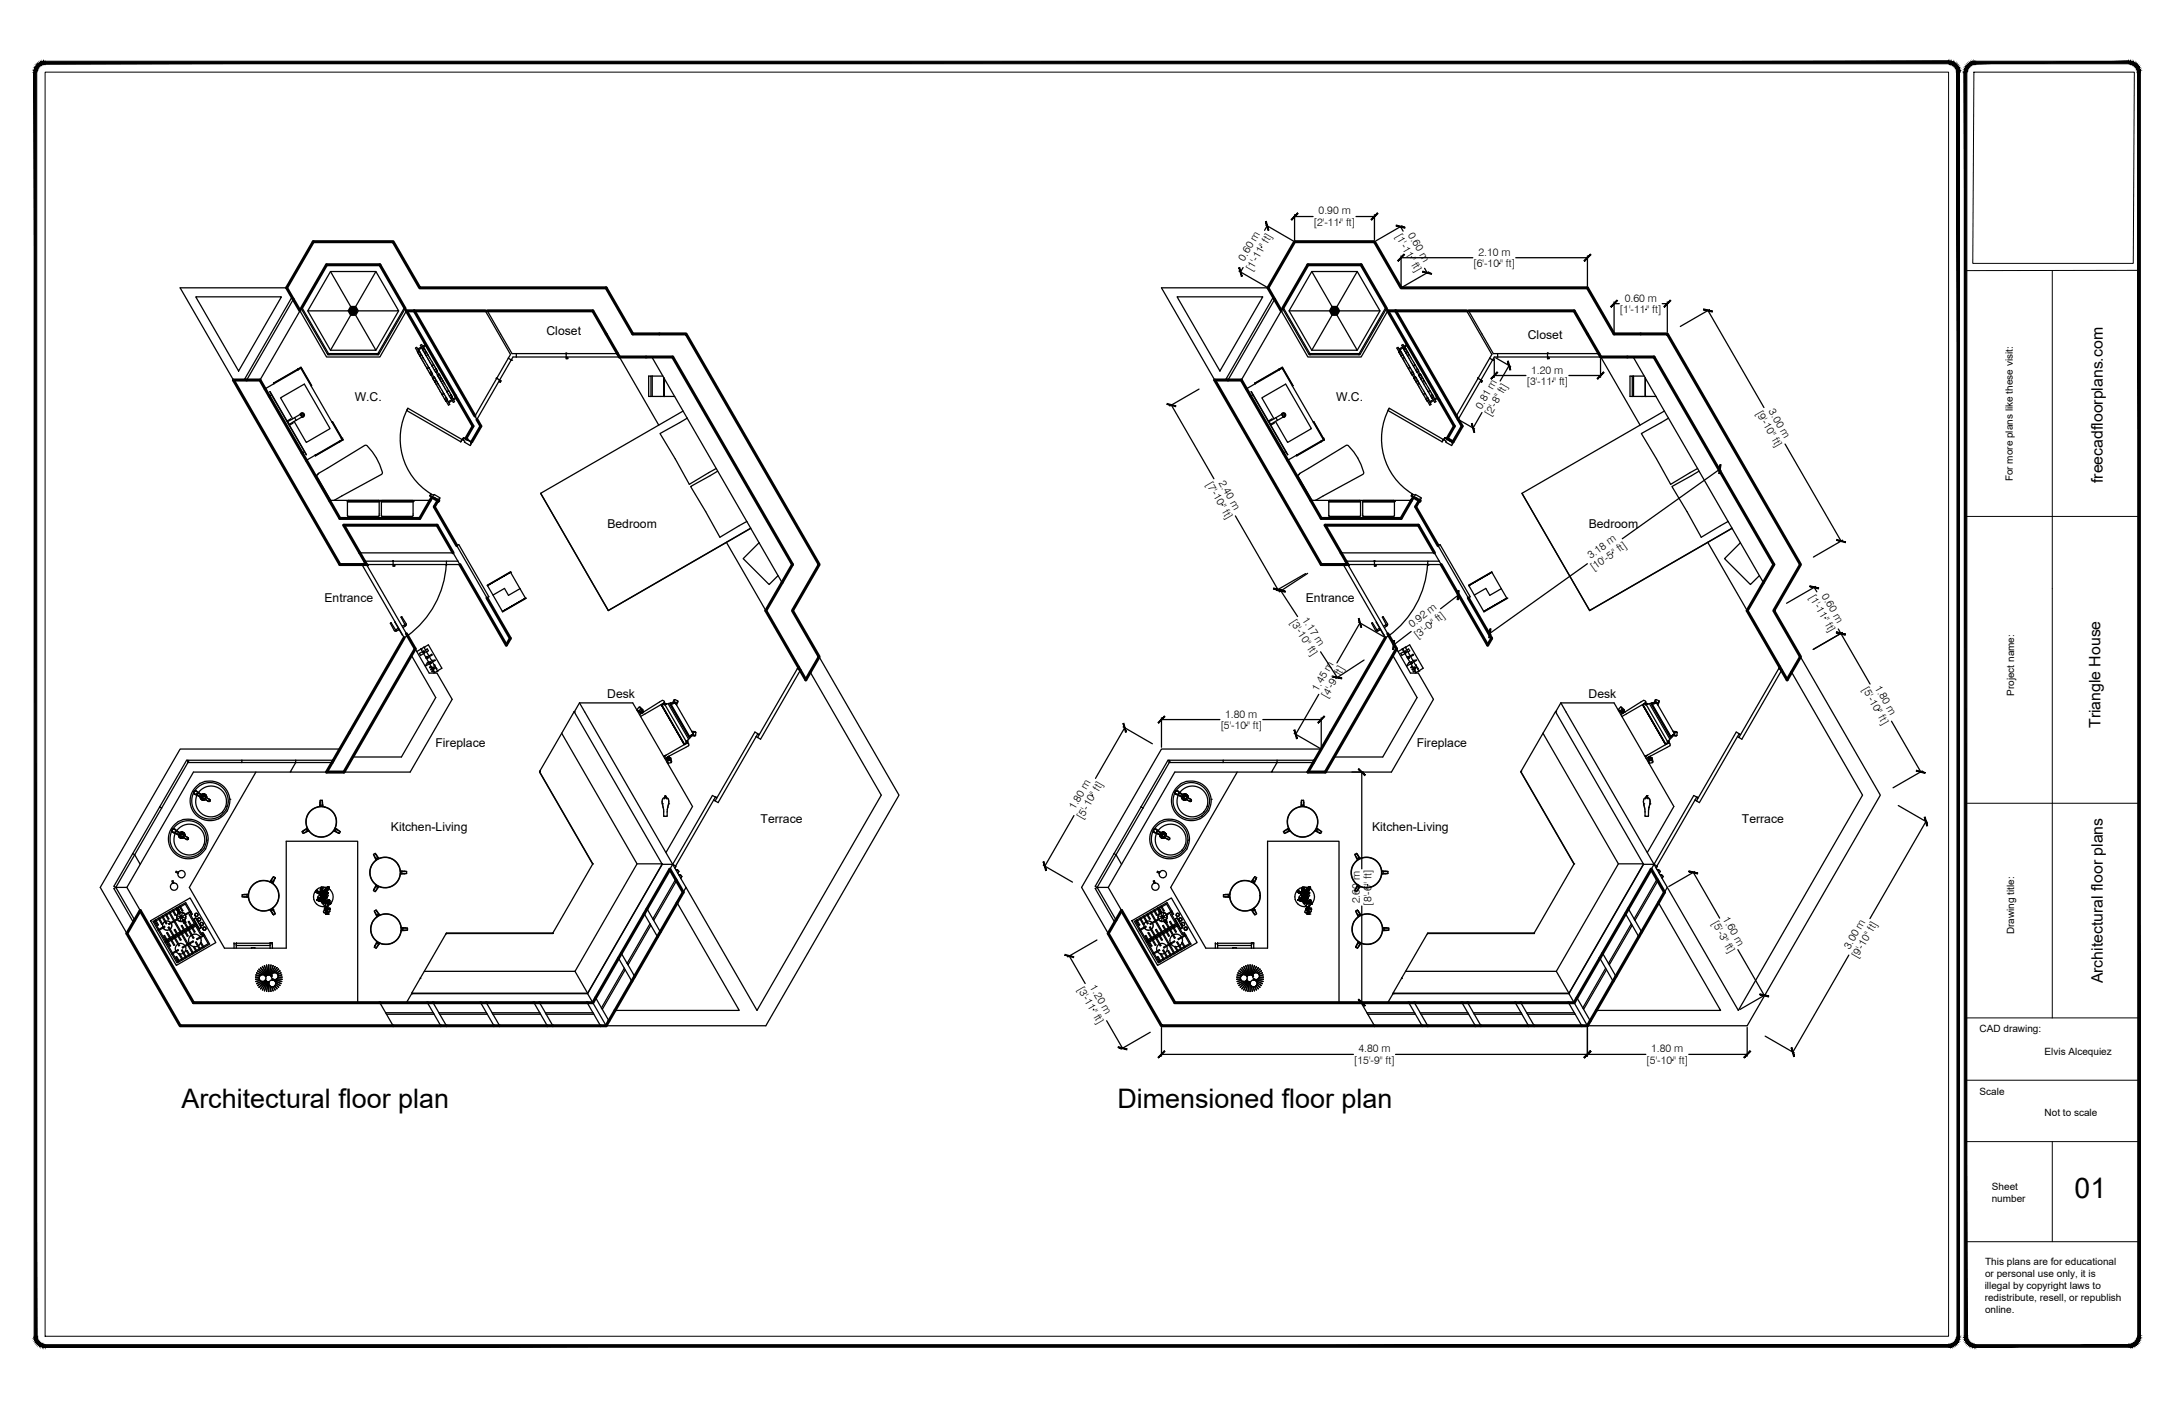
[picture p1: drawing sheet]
<svg xmlns="http://www.w3.org/2000/svg" width="432mm" height="279mm" viewBox="0 0 432 279" stroke-linecap="round" stroke-linejoin="round" font-family="sans-serif">
<defs><g id="words">
<text font-size="5.6" x="412" y="237.8">01</text>
<g font-size="5.3">
<text x="36" y="220.1">Architectural floor plan</text>
<text x="221.9" y="220.1">Dimensioned floor plan</text>
</g>
<g font-size="3.1">
<text x="417.7" y="95.9" transform="rotate(-90 417.7 95.9)">freecadfloorplans.com</text>
<text x="417.2" y="144.6" transform="rotate(-90 417.2 144.6)">Triangle House</text>
<text x="417.7" y="195.3" transform="rotate(-90 417.7 195.3)">Architectural floor plans</text>
</g>
<g font-size="2.4">
<text x="108.5" y="66.6">Closet</text>
<text x="303.5" y="67.4">Closet</text>
<text x="70.5" y="79.7">W.C.</text>
<text x="265.4" y="79.7">W.C.</text>
<text x="120.6" y="104.8">Bedroom</text>
<text x="315.5" y="104.8">Bedroom</text>
<text x="64.4" y="119.6">Entrance</text>
<text x="259.4" y="119.6">Entrance</text>
<text x="120.6" y="138.5">Desk</text>
<text x="315.5" y="138.5">Desk</text>
<text x="86.5" y="148.4">Fireplace</text>
<text x="281.4" y="148.4">Fireplace</text>
<text x="77.6" y="165">Kitchen-Living</text>
<text x="151.1" y="163.5">Terrace</text>
<text x="272.5" y="165">Kitchen-Living</text>
<text x="346" y="163.5">Terrace</text>
</g>
<g font-size="2.2">
<text x="260.9" y="44.9">[2'-11&quot; ft]</text>
<text x="261.9" y="42.6">0.90 m</text>
<text x="277.1" y="46.9" transform="rotate(60 277.1 46.9)">[1'</text>
<text x="279.6" y="46.6" transform="rotate(60 279.6 46.6)">0.60 m</text>
<text x="247.1" y="52" transform="rotate(-60 247.1 52)">0.60 m</text>
<text x="248.6" y="54" transform="rotate(-60 248.6 54)">[1'</text>
<text x="249.7" y="52.1" transform="rotate(-60 249.7 52.1)">-11&quot; ft]</text>
<text x="278.2" y="48.8" transform="rotate(60 278.2 48.8)">-11&quot; ft]</text>
<text x="292.6" y="53.1">[6'-10&quot; ft]</text>
<text x="293.6" y="50.8">2.10 m</text>
<text x="322.7" y="59.9">0.60 m</text>
<text x="321.7" y="62.2">[1'-11&quot; ft]</text>
<text x="303.2" y="76.5">[3'-11&quot; ft]</text>
<text x="304.1" y="74.2">1.20 m</text>
<text x="294.2" y="81.3" transform="rotate(-60 294.2 81.3)">0.81 m</text>
<text x="296.1" y="82.8" transform="rotate(-60 296.1 82.8)">[2'</text>
<text x="297.1" y="80.9" transform="rotate(-60 297.1 80.9)">-8&quot; ft]</text>
<text x="348.7" y="82" transform="rotate(60 348.7 82)">[9'</text>
<text x="349.8" y="83.8" transform="rotate(60 349.8 83.8)">-10&quot; ft]</text>
<text x="351.2" y="81.6" transform="rotate(60 351.2 81.6)">3.00 m</text>
<text x="242" y="95.8" transform="rotate(60 242 95.8)">2.40 m</text>
<text x="239.5" y="96.1" transform="rotate(60 239.5 96.1)">[7'</text>
<text x="240.6" y="98" transform="rotate(60 240.6 98)">-10&quot; ft]</text>
<text x="316" y="111" transform="rotate(-36 316 111)">3.18 m</text>
<text x="316.5" y="113.4" transform="rotate(-36 316.5 113.4)">[10'</text>
<text x="319.2" y="111.5" transform="rotate(-36 319.2 111.5)">-5</text>
<text x="320.8" y="110.4" transform="rotate(-35 320.8 110.4)">&quot; ft]</text>
<text x="359.2" y="118.6" transform="rotate(60 359.2 118.6)">[1'</text>
<text x="361.7" y="118.3" transform="rotate(60 361.7 118.3)">0.60 m</text>
<text x="256.2" y="123.5" transform="rotate(57 256.2 123.5)">[3'</text>
<text x="257.4" y="125.4" transform="rotate(57 257.4 125.4)">-10&quot; ft]</text>
<text x="258.5" y="123" transform="rotate(57 258.5 123)">1.17 m</text>
<text x="280.5" y="124.8" transform="rotate(-38 280.5 124.8)">0.92 m</text>
<text x="283.2" y="125.5" transform="rotate(-38 283.2 125.5)">-0&quot; ft]</text>
<text x="360.3" y="120.4" transform="rotate(60 360.3 120.4)">-11&quot; ft]</text>
<text x="281.5" y="126.9" transform="rotate(-38 281.5 126.9)">[3'</text>
<text x="261.8" y="137.4" transform="rotate(-60 261.8 137.4)">1.45 m</text>
<text x="264.7" y="136.9" transform="rotate(-60 264.7 136.9)">-9&quot; ft]</text>
<text x="369.8" y="136.9" transform="rotate(60 369.8 136.9)">[5'</text>
<text x="372.3" y="136.5" transform="rotate(60 372.3 136.5)">1.80 m</text>
<text x="243.3" y="142.5">1.80 m</text>
<text x="263.6" y="138.8" transform="rotate(-60 263.6 138.8)">[4'</text>
<text x="370.9" y="138.7" transform="rotate(60 370.9 138.7)">-10&quot; ft]</text>
<text x="242.4" y="144.8">[5'-10&quot; ft]</text>
<text x="213.5" y="160.9" transform="rotate(-60 213.5 160.9)">1.80 m</text>
<text x="216.1" y="161" transform="rotate(-60 216.1 161)">-10&quot; ft]</text>
<text x="215" y="162.8" transform="rotate(-60 215 162.8)">[5'</text>
<text x="270.1" y="179.4" transform="rotate(-90 270.1 179.4)">2.60 m</text>
<text x="272.4" y="179.8" transform="rotate(-90 272.4 179.8)">[8'-6&quot; ft]</text>
<text x="340" y="183.4" transform="rotate(60 340 183.4)">[5'</text>
<text x="341" y="185.2" transform="rotate(60 341 185.2)">-3&quot; ft]</text>
<text x="342.1" y="182.5" transform="rotate(60 342.1 182.5)">1.60 m</text>
<text x="367.4" y="188.6" transform="rotate(-60 367.4 188.6)">3.00 m</text>
<text x="368.9" y="190.5" transform="rotate(-60 368.9 190.5)">[9'</text>
<text x="370" y="188.7" transform="rotate(-60 370 188.7)">-10&quot; ft]</text>
<text x="213.9" y="196.3" transform="rotate(60 213.9 196.3)">[3'</text>
<text x="216.4" y="196" transform="rotate(60 216.4 196)">1.20 m</text>
<text x="215" y="198.2" transform="rotate(60 215 198.2)">-11&quot; ft]</text>
<text x="269.8" y="209">4.80 m</text>
<text x="327.9" y="209">1.80 m</text>
<text x="268.9" y="211.3">[15'-9&quot; ft]</text>
<text x="327" y="211.3">[5'-10&quot; ft]</text>
</g>
<g font-size="2">
<text x="399.8" y="95.6" transform="rotate(-90 399.8 95.6)">For more plans like these visit:</text>
<text x="400" y="138.2" transform="rotate(-90 400 138.2)">Project name:</text>
<text x="400" y="185.5" transform="rotate(-90 400 185.5)">Drawing title:</text>
<text x="393.2" y="205">CAD drawing:</text>
<text x="406.1" y="209.6">Elvis Alcequiez</text>
<text x="393.2" y="217.4">Scale</text>
<text x="406.1" y="221.6">Not to scale</text>
<text x="395.6" y="238.7">number</text>
<text x="395.6" y="236.4">Sheet</text>
<text x="394.3" y="251.2">This plans are for educational</text>
<text x="394.2" y="255.9">illegal by copyright laws to</text>
<text x="394.3" y="253.6">or personal use only, it is</text>
<text x="394.2" y="258.3">redistribute, resell, or republish</text>
<text x="394.3" y="260.7">online.</text>
</g>
<g font-size=".3">
<text x="266" y="44.4">2</text>
<text x="266.1" y="44.1">1</text>
<text x="250.5" y="49.1" transform="rotate(-57 250.5 49.1)">1</text>
<text x="250.7" y="49.3" transform="rotate(-60 250.7 49.3)">2</text>
<text x="280.1" y="51.1" transform="rotate(60 280.1 51.1)">2</text>
<text x="280.4" y="51" transform="rotate(60 280.4 51)">1</text>
<text x="297.8" y="52.3">3</text>
<text x="297.8" y="52.6">4</text>
<text x="326.9" y="61.7">2</text>
<text x="326.9" y="61.4">1</text>
<text x="308.3" y="76">4</text>
<text x="308.3" y="75.7">1</text>
<text x="242.5" y="100.3" transform="rotate(60 242.5 100.3)">2</text>
<text x="242.8" y="100.2" transform="rotate(59 242.8 100.2)">1</text>
<text x="320.2" y="109.8" transform="rotate(-35 320.2 109.8)">1</text>
<text x="320.4" y="110" transform="rotate(-35 320.4 110)">4</text>
<text x="284.2" y="123.8" transform="rotate(-38 284.2 123.8)">1</text>
<text x="284.4" y="124" transform="rotate(-38 284.4 124)">4</text>
<text x="362.3" y="122.8" transform="rotate(57 362.3 122.8)">2</text>
<text x="362.5" y="122.6" transform="rotate(60 362.5 122.6)">1</text>
<text x="247.5" y="144">3</text>
<text x="372.8" y="141.1" transform="rotate(62 372.8 141.1)">4</text>
<text x="373.1" y="140.9" transform="rotate(60 373.1 140.9)">3</text>
<text x="247.5" y="144.3">4</text>
<text x="216.9" y="158" transform="rotate(-60 216.9 158)">3</text>
<text x="217.1" y="158.1" transform="rotate(-57 217.1 158.1)">4</text>
<text x="271.6" y="175.8" transform="rotate(-90 271.6 175.8)">1</text>
<text x="271.9" y="175.8" transform="rotate(-90 271.9 175.8)">4</text>
<text x="217" y="200.5" transform="rotate(60 217 200.5)">4</text>
<text x="217.2" y="200.4" transform="rotate(60 217.2 200.4)">1</text>
<text x="332.1" y="210.5">3</text>
<text x="332.1" y="210.8">4</text>
</g>
</g></defs>
<!-- layer: 0 -->
<g fill="none" stroke="#000" stroke-width=".25">
<path d="M38.9 58.9h17l-8.5 14.8zM56.9 57.2h-21.1l10.6 18.3M57.9 59.2l.4 .2-9.3 16.1-.4-.3zM65.6 53.9l4 7-.5 .8h-8M74.7 53.9l-4 7M233.8 58.9h17l-8.5 14.8zM246.1 53.8l5.4 3.2M246.9 53.1l-.5 .9M250.6 49l-.1 .1M251.4 44.7l5.4 3.1M251.7 44.8l-.5 .9M251.8 57.2h-21.1l10.6 18.3"/>
<path d="M252.8 59.2l.4 .2-9.3 16.1-.4-.3zM257.1 42.6v5M257.1 43h3.7M260.5 53.9l4.1 7-.5 .8h-8.1M266.1 44.1h.1M269.3 43h3.7M269.6 53.9l-4 7M273 42.6v5M278.2 45l.5 .9M278.3 50.8v6M278.3 51.2h14.2M278.5 44.8l-5.2 3"/>
<path d="M280.3 51l.1 .1M283 53.3l.5 .9M283.8 54l-5.2 3M297.8 52.3h.1M301.1 51.2h14.2M315.3 50.8v6M320.6 60v6M331.2 60v6M53.6 77.8l7.2 12.5zM53.9 78.4l-.4 .3M54.3 76.1l.1 .1M54.4 76.1h-.1"/>
<path d="M54.4 76.1h.1M54.4 76.2l-1.8 1M54.4 76.1v.1M54.4 76.1l.1 .1M59.1 73.4h.1M59.1 73.4l-4.7 2.7M59.1 73.3h.1M59.1 73.3l-4.7 2.8M59.2 73.4l-4.8 2.8M59.2 73.3v.1M59.2 73.3l-.1 .1M59.2 73.4l.5-.3 6.2 10.7"/>
<path d="M59.2 73.3l.1 .1M59.2 73.4h.1M59.6 61.7l-8 13.8M59.7 72.9l-.6 .4M59.7 72.9l.1 .1M59.8 73l.1 .3M59.8 73l-.6 .3M59.8 73l2.1 3.6M59.8 73h.1M59.8 61.3l-.2 .4M60 73.3l1.9 3.3M61.9 76.6h-.1"/>
<path d="M65 70.2l.1 .2h.3l-5.4-9.2-.2 .1 5.2 8.9h10.3M69.1 61.7l.5 .9-4 7M69.4 61.9h.1M69.5 61.9h.1zM69.5 61.4h.1M69.6 62h.1M69.6 62.2l.1 .1M69.6 62.2h.1M69.6 60.9h1.1l.5 .8-.5 .9h-1.1M69.6 62.3h.1M69.7 62.2h-.1M69.7 62.2h.1"/>
<path d="M69.7 62.2v.1M69.9 61.7h.1M70 61.7h.1M70 61h.1M70 61.6h.1M70.1 61.6h.1M70.1 61h.1M70.2 61.9h.1M70.2 61.5h.1M70.3 61.9h.1M70.3 61.9h-.1M70.7 62.6l4 7h-9.1"/>
<path d="M70.7 61.2h.1M70.8 61.6h.1M71.2 61.7h8l-4.5-7.8h-9.1l-4.5 7.8 4.5 7.9M79.2 61.7l-4.5 7.9M80.5 61.3l.2 .4-5.3 9.2h-10.5l-5.3-9.2M80.5 61.3l-.2-.1-5.4 9.2h-9.5M80.5 61.3l-5.3 9.1h-.3M82.9 69.8l.1 .3M82.9 69.9l.1 .1M83 70.1l.4 .5M83.1 69.5h.1M83.1 69.5l.1 .2"/>
<path d="M83.2 70.2v.1M83.2 69.7l.3 .4M83.2 69.7l-.3 .1M83.2 69.7h.1M83.2 69.8h.1M83.3 69.9v.1M83.3 69.9h.1M83.4 70.6l.3 .7M83.4 70.6h.1M83.4 70.6v.1M83.4 70.7h.1M83.5 70.1v.1"/>
<path d="M83.5 70.1l.2 .4M83.7 68.9l-.7 .4-.2-.3-.3 .1 .4 .7M83.7 68.9l.1 .2M83.7 70.5l-.1-.1 .1 .1M83.7 71.3l1.9 3.2M83.7 71.2h.1M83.7 70.5l2 3.3M83.8 69.1l.1 .2M83.8 69.1l-.7 .4M83.9 69.3v.1M83.9 69.3l.1 .1M83.9 69.3h.1"/>
<path d="M83.9 68.8l.2 .3M83.9 68.8l-.2-.4-.2 .2 .2 .3M83.9 69.4l.7 1.2M83.9 71l.1 .1M84 69.4v.1M84.1 69.7l.1 .1M84.1 69.1l-.2 .2M84.2 69.1l.4 .7M84.2 69.1h.1M84.2 69.2v.1M84.2 69.2l.1 .1M84.3 69.3v.1"/>
<path d="M84.3 70l.1 .1M84.4 70.1h.1M84.4 68l-.1 .1 .2 .3M84.4 69.6l.1 .1M84.4 70.2h.1M84.5 68.4l.3 .6 .1-.1M84.5 68.4l-.6 .4M84.6 69.8v.1M84.6 68.6l-.6 .3M84.6 69.8l.4 .6M84.6 70.6l2 3.3M84.6 70.5l.1 .1"/>
<path d="M84.6 70h.1M84.8 73.1l.1 .1M84.9 73.2h.1M84.9 70.5h.1M84.9 70.4l1.7 2.8M85 72.9h.1M85.1 73h.1M85.1 73.1l.1 .1M85.3 74h.1M85.4 74.1v.1M85.5 74.4h.1M85.6 73.8v.1"/>
<path d="M85.6 73.7v.2M85.6 74.5l.3 .5M85.6 74.5h.1M85.6 73.9l.1 .1M85.7 73.8h.1M85.7 73.8l.2 .5M85.8 72.6h.1M85.8 74.2v.1M85.8 72.6l.1 .1M85.9 74.3l.3 .6M85.9 74.3l-.3 .2M85.9 75l.1 .2"/>
<path d="M85.9 75l.3-.2 .5 .9M85.9 75h.1M86 75.2l.3 .6M86 75.2l.1 .1M86.1 72.5h.1M86.2 75.5v.1M86.3 73.4v.1M86.3 75.1h.1M86.3 75l.1 .1M86.3 75.8l.4 .6M86.3 75.7l.1 .1M86.4 75.8h.1"/>
<path d="M86.4 75.8v.1M86.5 73.8h.1M86.5 73.3h.1M86.6 73.9l.3 .5M86.6 73.3h.1M86.6 73.2l.3 .5-.3 .2M86.7 75.7l-.1-.1 .1 .1M86.7 76.3h.1M86.7 75.8h.1M86.7 76.4l1.1 2M86.7 76.4h.1M86.7 75.7l.2 .4"/>
<path d="M86.8 73.6l.3 .7M86.9 76.2l1.8 2.8M86.9 74.6l.7 1.2M86.9 74.5l.1 .1M86.9 76.2h.1M87 74.7h.1M87.1 74.3l.8 1.2M87.1 74.3l-.2 .1v.2M87.1 74.3l.1 .1M87.2 74.9v.1M87.2 74.4h.1M87.2 74.5l.1 .1"/>
<path d="M87.3 75.1v.1M87.4 75.3l.1 .1M87.4 74.7v.1M87.5 75l.1 .1M87.6 75v.1M87.6 75.8l2 3.3M87.7 75.8h.1M87.8 78.3h.1M87.8 78.4l.8 1.2M87.9 75.6h.1M87.9 75.5v.1M87.9 75.5l1.7 2.9"/>
<path d="M87.9 75.6v.1M88 78v.1M88 78.1l.1 .1M88.1 78.2h.1M88.2 78.2v.1M88.2 76v.1M88.3 79.1v.1M88.4 79.2v.1M88.5 78.9l.4 .6M88.6 79.6h.1M88.6 79.6l.5 .9 .2-.2-.2-.3M88.6 79.1l.1 .1"/>
<path d="M88.6 78.9v.1M88.8 79.4h.1M88.8 77.7h.1M88.8 77.8h.1M88.8 77.8l.1 .1M88.8 79.5l.2 .3M88.9 79.5l-.3 .1M88.9 79.5h.1M89 79.8h.1M89.1 77.6h.1M89.1 80h.1M89.1 77.7h.1"/>
<path d="M89.3 78.6h.1M89.3 78.6v.1M89.5 78.4l.1 .1M89.5 78.9v.1M89.5 79l.1 .1M89.5 79h.1M89.6 79.1l.4 .8 .3-.1-.3-.6M89.6 78.4h.1M89.6 78.5v.1M89.6 78.4v.1M89.6 78.4l.2 .5M89.7 78.8l.1 .1"/>
<path d="M89.7 79.4l-.7 .4M89.8 78.8h.1M89.8 78.8v.1M89.8 78.9l.2 .3M89.8 78.9l-.2 .2M89.8 79.5l-.7 .5M90.4 78.5l-.1 .1 .2 .3M90.5 78.9l.3 .5h.1M90.5 78.9l-.5 .3M90.6 79.1l-.5 .3M98.6 75.1v.1M98.6 75.1h.1"/>
<path d="M98.6 75.2h.1M98.7 75.1l-4.4 7.5 .4 .7 4.5-7.7M99.2 75.5l.3 .1-.1 .3-.2-.3zM101 71.1l-2.3 4M101 71.1l.5 .4M101.5 71.5l-2.3 4-.5-.4M101.5 71.5h.1M101.6 71.5h.1M102.5 70.2v.7M112.4 70.2h.1M112.5 70.2v1h.3l-.2-.3h-10.7l-.4 .6M112.6 70.9h10.4"/>
<path d="M122.6 70.2h-20.9l-4.9-8.5h-.4l5 8.7-.4 .7M123 70.9v.1M123 71h.1M123.1 71l7.7 13.4M128.8 74.7h.5v4h-.5zM129.3 78.7h2.6M129.3 74.7h2.4M129.5 70.9l2.4 4.2M129.5 74.7v4M131.2 78.7h.1M131.9 75.1v3.6v-3.6M131.9 78.7h.1"/>
<path d="M131.9 78.7h2.1M131.9 75.1l2.1 3.6M134 78.7l2.5 4.3M238.2 77.3l-5.8 3.3M248.5 77.8l7.2 12.5zM248.5 77.8h.1M248.9 78.4l-.5 .3M249.2 76.1l.1 .1M249.3 76.1v.1M249.3 76.2l-1.7 1M249.3 76.1h-.1M249.3 76.1l.1 .1"/>
<path d="M249.3 76.1h.1M254 73.4h.1M254 73.4l-4.7 2.7M254 73.3h.1M254 73.3l-4.8 2.8M254.1 73.4l-4.8 2.8M254.1 73.4l.6-.3 6.1 10.7M254.1 73.3l.1 .1M254.1 73.4h.1M254.5 61.7l-7.9 13.8M254.7 72.9l-.7 .4M254.7 72.9v.1"/>
<path d="M254.7 73l.1 .3M254.7 73l-.6 .3M254.7 73l2.1 3.6M254.7 73h.1M254.7 61.3l-.2 .4M254.9 73.3l1.9 3.3M256.8 76.6h-.1M259.9 70.2l.1 .2h.3l-5.4-9.2-.2 .1 5.2 8.9h10.3M264.1 61.7l.5 .9-4.1 7M264.4 61.9h.1zM264.4 61.9h.1M264.5 62.1h.1"/>
<path d="M264.5 62v.1M264.5 62h.1M264.5 62.2l.1 .1M264.5 62.2h.1M264.6 60.9h1l.5 .8-.5 .9h-1M264.6 61.2h-.1M264.6 62.2h-.1M264.6 62.2h.1M264.6 62.2v.1M264.8 61.7h.1M264.9 61.5h.1M264.9 61.5v.1"/>
<path d="M264.9 61.6h.1M264.9 61.5l.1 .1M265 61.6h.1M265 62h.1M265 61l.1 .1zM265 61h.1M265.1 61.9h.1M265.2 61.5h.1M265.2 61.9h-.1M265.2 61.9h.1M265.5 61.2l.1 .1zM265.6 62.6l4 7h-9.1"/>
<path d="M266.1 61.7h8l-4.5-7.8h-9.1l-4.5 7.8 4.5 7.9M274.1 61.7l-4.5 7.9M275.4 61.3l.2 .4-5.3 9.2h-10.5l-5.3-9.2M275.4 61.3l-.2-.1-5.4 9.2h-9.5M275.4 61.3l-5.3 9.1h-.3M277.8 69.8l.1 .1M277.8 69.8h.1M277.9 69.9l.7 1.3M277.9 69.9h.1M277.9 69.3h.1M277.9 69.3l-.2-.3-.3 .1 .4 .7M277.9 69.9v.1"/>
<path d="M278 69.5h.1M278 69.5l.1 .2M278.1 70.2v.1M278.1 69.7l-.3 .1M278.1 69.7h.1M278.1 69.8h.1M278.1 69.6l.2 .3M278.1 69.6v.1M278.2 69.9l.1 .1M278.3 69.9h.1M278.3 70.6h.1M278.3 69.9l2.2 3.8"/>
<path d="M278.3 70.6v.1M278.3 70.7h.1M278.4 70.1v.1M278.6 70.5h.1M278.6 71.2l1.9 3.3M278.6 68.9l-.7 .4M278.6 68.9l.1 .2M278.6 71.2h.1M278.7 69.1l-.7 .4M278.7 69.1l.1 .2M278.8 69.3l.4 .8M278.8 69.3h.1"/>
<path d="M278.8 69.3l.1 .2M278.8 68.8l.3 .3M278.8 68.8l-.1-.4-.3 .2 .2 .3M278.9 71v.1M279 69.7l.1 .1M279.1 69.1l-.3 .2M279.1 69.1l.1 .1M279.1 69.1h.1M279.1 69.2h.1M279.2 69.2l.7 1.3M279.2 69.3v.1M279.2 70.1l2.3 3.8"/>
<path d="M279.2 70l.1 .1M279.3 68l-.1 .1 .2 .3M279.3 70.2h.1M279.3 69.6l.1 .1M279.4 68.4l.3 .6 .1-.1M279.4 68.4l-.6 .4M279.5 69.8v.1M279.5 69.8l.1 .1M279.5 68.6l-.5 .3M279.6 70.5v.1M279.6 70h.1M279.7 73.1l.1 .1"/>
<path d="M279.8 73.2h.1M279.8 70.5h.1M279.9 70.4l1.1 2M279.9 72.9h.1M280 73h.1M280.1 73.1v.1M280.2 74h.1M280.3 74.1l.1 .1M280.4 74.4h.1M280.5 73.8v.1M280.5 73.7v.1M280.5 73.7l.1 .1"/>
<path d="M280.5 74.5l.3 .5M280.5 73.8l.1 .1M280.6 73.9v.1M280.6 73.8l.2 .4M280.7 74.2v.1M280.7 74.2h.1M280.8 72.6h.1M280.8 72.6v.1M280.8 74.3l.3 .6M280.8 74.2v.1M280.8 74.3l-.3 .2M280.8 75l.3-.2 .2 .2"/>
<path d="M280.8 75v.1M280.8 75.1l.5 .7M280.8 75l.1 .1M280.9 75.1v.1M281 75.2v.1M281 72.4v.1M281 72.4h.1M281 72.4l.5 .8M281.1 75.5l.1 .1M281.2 73.4v.1M281.2 75.1h.1M281.2 75l.1 .1"/>
<path d="M281.2 75.8l2.3 3.8M281.2 75.7l.1 .1M281.3 75l.6 1.1M281.3 75.8l.1 .1M281.4 73.8h.1M281.4 73.3h.1M281.5 73.3h.1M281.5 73.9l.3 .5M281.5 75.6l.1 .1M281.5 73.2v.1M281.6 73.3l.2 .4M281.6 76.3h.1"/>
<path d="M281.6 75.8h.1M281.6 76.4h.1M281.7 73.7l.3 .6M281.7 73.6v.1M281.8 73.7l-.3 .2M281.8 76.1v.1M281.8 76.1l1.3 2.1M281.8 74.5l.1 .1M281.9 76.2h.1M281.9 74.7h.1M282 74.3l-.2 .1 .5 1M282 74.3h.1"/>
<path d="M282 74.3l.1 .1M282.1 74.9v.1M282.1 74.4h.1M282.1 74.3l.4 .7M282.2 74.5v.1M282.2 75.1v.1M282.3 75.3l.1 .1M282.3 75.4l.2 .4M282.3 74.7l.1 .1M282.5 75v.1M282.5 75l2 3.4M282.5 75.8h.1"/>
<path d="M282.6 75.8h.1M282.6 75.8l1.1 1.9M282.7 78.3h.1M282.8 75.6h.1M282.8 75.5v.2M282.9 78v.1M283 78.2h.1M283.1 78.2l.1 .1M283.1 78.2v.1M283.1 76v.1M283.2 78.3l.6 1.2-.3 .1M283.2 79.1v.1"/>
<path d="M283.3 79.2v.1M283.4 78.9l.1 .1M283.5 79.6h.1M283.5 79.6l.5 .9 .2-.2-.2-.3M283.5 79h.1M283.5 79.1l.1 .1M283.5 79l.1 .1M283.7 77.7l.7 1.3M283.7 79.4h.1M283.7 77.7h.1M283.7 77.8h.1M283.7 79.4l.2 .4"/>
<path d="M283.9 79.8h.1M284 77.6h.1M284 80h.1M284 77.7h.1M284.2 78.6h.1M284.2 78.6v.1M284.4 78.4l.1 .1M284.4 78.9v.1M284.4 79l.1 .1M284.4 79h.1M284.5 79.1l.5 .8 .2-.1-.3-.6M284.5 78.4h.1"/>
<path d="M284.5 78.4v.1M284.5 78.5l.1 .1M284.5 78.4l.2 .4M284.6 78.8l.1 .1M284.6 79.4l-.7 .4M284.7 78.8h.1M284.7 78.8v.1M284.7 78.9l.2 .3M284.7 78.9l-.2 .2M284.8 79.5l-.8 .5M285.3 78.5l-.1 .1 .2 .3M285.4 78.9l.3 .5h.1"/>
<path d="M285.4 78.9l-.5 .3M285.5 79.1l-.5 .3M293.5 75.1v.1M293.5 75.1h.1M293.5 75.2h.1M293.6 75.1l-4.4 7.5M294.1 75.6l-4.5 7.7M294.1 75.5l.3 .1-.1 .3-.2-.3zM295.9 71.1l-2.3 4M295.9 71.1l.6 .4M296.5 71.5l-2.4 4-.5-.4M296.5 71.5h.1"/>
<path d="M296.8 71.2v3.7M296.8 74.6h6.3M297.1 71.1l2.9 1.7M297.5 70.2v.7M299.7 72.6l-1.7 3.1M307.3 70.2h.1M307.4 70.2h.1M307.4 70.2v1h.3l-.2-.3h-10.7l-.3 .6M307.5 70.9h10.4M308.3 75.7h.2M311.6 74.6h6.3M317.6 70.2h-21l-4.9-8.5h-.4l5 8.7-.4 .7"/>
<path d="M317.9 70.9l.1 .1M317.9 71h.1M317.9 71.2v3.7M318 71h.1M318 71l7.8 13.4M320.6 60.3h1M323.8 74.7h.4v4h-.4zM324.2 78.7h2.6M324.2 74.7h2.4M324.4 70.9l2.4 4.2M324.4 74.7v4M326.1 78.7h.1"/>
<path d="M326.8 75.1v3.6v-3.6M326.8 78.7h.1M326.8 78.7h2.1M326.8 75.1l2.1 3.6M326.9 61.4h.1M328.9 78.7l2.5 4.3M330.1 60.3h1.1M339.2 61.7l11.2 19.2M339.5 61.5l-5.8 3.3M57.8 83.3l-.1-.1-.7 .4M58.1 83.9l.1 .1-.7 .4M58.1 83.2l-2.4-4.2 4.7-2.7 5.2 8.8-4.8 2.8-2.4-4.2"/>
<path d="M58.1 83.2l-1 .5 .3 .6 1-.6M58.5 82.9l.3 .6M58.5 82.9l-.4 .3M58.8 83.5l-.4 .2M59.6 82.3a.44 .44 0 0 1 .5-.3 .44 .44 0 0 1 .4 .5 .44 .44 0 0 1-.6 .3M59.6 82.3h.1M59.7 82.3a.35 .35 0 0 1 .4-.2 .35 .35 0 0 1 .3 .4 .35 .35 0 0 1-.5 .2M59.7 82.3l.3 .5-1.2 .7M59.7 82.3l-1.2 .6M60.5 89.7l-.5 .3M62.6 90.4v.1M62.6 90.4l-1.7 1"/>
<path d="M62.6 90.5h.1M62.6 90.4l.1 .1M62.6 90.4h.1M62.7 90.5h-.1M62.7 90.5h.1M62.7 90.4h.1M62.7 90.4h-.1M62.7 90.4v.1M65.4 99.4h.3M65.7 99.4h19.7M65.9 83.8l1.9 3.3M66 83.7l1.9 3.3"/>
<path d="M66 83.7l-.1 .1M66 83.7l2.1 3.6M66.4 99.4l9.5-5.3a9.5 9.5 0 0 0-3.2-5.7h-.2l-9.2 5.6-.5 .4 2.9 5M66.4 99.4h.1M67.4 87.6v.1M67.4 87.7l-4.7 2.7M67.5 87.7l-4.8 2.8M67.5 87.7h.1M67.5 87.7h-.1M67.8 87.1h.1M67.8 87.1l.1 .2-5.2 3.1M67.9 87h.1"/>
<path d="M67.9 87l-.1 .1M67.9 87l.2 .3M68.1 87.3l-.6 .4M68.1 87.3v.1M68.1 87.4l-.6 .3M68.1 87.3h.1M69 99.5v2.9M69 99.7h6.3M69 99.6h.1M69 99.6h6.3M69.1 99.4l-.1 .1M69.1 99.4h6.1"/>
<path d="M69.1 99.4h.1M75.2 99.4l.1 .1M75.2 99.4h.1M75.3 99.6h.1M75.3 99.5v2.9M75.8 99.6h.1M75.8 99.5v.2M75.8 99.7h6.2M75.8 99.6h6.2M75.8 99.4v.1M75.8 99.4h6.2M75.8 99.4h.1"/>
<path d="M81 81.1l10.8 6.2-.3 .4-10.7-6.2zM81 81.1a12.8 12.8 0 0 0 4.6 16.9M81.9 99.4h.1M82 99.4h.1M82 99.4v.1M82 99.5v2.9l-.1 .1h-6.1v-2.8M82 99.6h.1M85.6 98.1l.5 .3 .1-.2 1.2 .7-.2 .4-.2-.1-.1 .2h.2l-1.8-1 .2 .1 .1-.2h-.2zM87.1 99.4h.1M91.8 87.3l-.3 .4M92 86.9l1.7 1-.1-.1-.1 .2 .1 .1-.2 .4-1.2-.7 .1-.2-.5-.3 .1-.2 .2 .1 .1-.2zM92.8 87.3l.9 .5"/>
<path d="M107.4 98l13.4 23.2 28.3-16.3M107.4 98l13.4 23.3 23.5-13.6M135.7 81.6l-28.3 16.4M136.5 83l-5.4 3.1 3 5 2.8 5.1 5.4-3.2M136.5 83l11.8 20.6M142.6 93.6l-5.4 3 3 5 2.8 5.1 5.3-3.1M232.7 80.4l8.4 14.7M252.7 83.3l-.1-.1-.7 .4M253 83.9l.1 .1-.7 .4M253 83.2l-2.4-4.2 4.8-2.7 5.1 8.8-4.8 2.8-2.4-4.2M253 83.2l-1 .5 .4 .6 .9-.6M253.4 82.9l.3 .6"/>
<path d="M253.4 82.9l-.4 .3M253.7 83.5l-.4 .2M254.5 82.3a.44 .44 0 0 1 .6-.3 .44 .44 0 0 1 .3 .5 .44 .44 0 0 1-.6 .3M254.5 82.3h.1M254.6 82.3a.35 .35 0 0 1 .4-.2 .35 .35 0 0 1 .3 .4 .35 .35 0 0 1-.5 .2M254.6 82.3l.3 .5-1.2 .7M254.6 82.3l-1.2 .6M254.8 82.8h.1M255.4 89.7l-.5 .3M257.5 90.4v.1M257.5 90.4l-1.7 1M257.5 90.5h.1"/>
<path d="M257.5 90.4l.1 .1M257.5 90.4h.1M257.6 90.4h.1M257.6 90.4h-.1M257.6 90.5h-.1M257.6 90.5h.1M257.6 90.4v.1M260.4 99.4h.2M260.6 99.4l-2.9-5 .5-.4 9.3-5.6a9.3 9.3 0 0 1 3.3 5.6l-.1 .2-9.4 5.2M260.6 99.4h19.7M260.8 83.8l1.9 3.3M260.9 83.7l1.9 3.3"/>
<path d="M260.9 83.7l-.1 .1M260.9 83.7l2.1 3.6M262.3 87.6v.1M262.3 87.7l-4.7 2.7M262.4 87.6v.1M262.4 87.7l-4.8 2.8M262.4 87.7h.1M262.7 87.1l.2 .2-5.3 3.1M262.8 87h.1M262.8 87l-.1 .1M262.8 87l.2 .3M263 87.3l-.6 .4"/>
<path d="M263 87.3v.1M263 87.4l-.6 .3M263 87.3h.1M263.9 99.6h.1M263.9 99.6h6.3M263.9 99.5v2.9M263.9 99.7h6.3M264 99.4l-.1 .1M264 99.4h6.1M264 99.4h.1M270.1 99.4h.1M270.1 99.4l.1 .1"/>
<path d="M270.2 99.5v2.9M270.7 99.5v.2M270.7 99.7h6.3M270.7 99.6h6.3M270.7 99.7v2.7M275.9 81.1l10.8 6.2-.3 .4-10.7-6.2zM275.9 81.1a12.8 12.8 0 0 0 4.6 16.9M276.8 99.4h.1M276.9 99.4h-6.1l-.1 .1M276.9 99.4h.1M276.9 99.4l.1 .1M277 99.5l-.1 3h-6.1l-.1-.1"/>
<path d="M277 99.6h.1M280.5 98.1l.5 .3 .1-.2 1.2 .7-.2 .4-.2-.1-.1 .2h.2l-1.8-1 .2 .1zM282 99.4h.1M286.7 87.3l-.3 .4M286.9 86.9l1.8 1-.2-.1-.1 .2 .2 .1-.3 .4-1.2-.7 .1-.2-.5-.3 .1-.2 .2 .1 .1-.2zM289.9 83.5l3 1.7M294.4 81.9l-1.8 3.1M302.3 98l13.4 23.2 28.3-16.3M302.3 98l13.4 23.3 23.5-13.6M330.6 81.6l-28.3 16.4M331.4 83l-5.4 3.1 5.8 10.1 5.4-3.2M331.4 83l11.8 20.6"/>
<path d="M337.5 93.6l-5.4 3 3 5 2.8 5.1 5.3-3.1M340.6 91.8l1.2 1.6M341.6 93.2l-19.4 13.8M354.5 88.2l11.2 19.2M69 102.4h.1M71.5 109.8h18.5l.9 1.6M71.9 112.1l6.6 11.4M72.4 111.4h16.3M72.9 112.3l7.8 13.5M72.9 112.3h.1M73 112.3h.1M73 112.2v.1"/>
<path d="M73 112.2h.1M73 112.2l-.1 .1M75.3 102.4l-.1 .1h-6.1l-.1-.1M78.1 111.4v.7l.3 .2v.1h-.3v-.3h-5.3l.1 .2M78.1 111.4h.1M78.2 112.1h10.5M88.6 112.1l.1 .1M88.6 112.2h.1M88.6 112.1a18.6 18.6 0 0 1-8.3 14.5l-1.8-3.1M88.7 111.4h2.2l.4 .7h-2.6zM88.7 112.2h.1M90.7 108.4l.4-.3 6 10.4-.4 .2z"/>
<path d="M96.8 116.3h.1M96.8 116.3l3 5.1M101.4 113.6l-4.6 2.7 4.6-2.7M101.4 113.6h.1M101.4 113.6l-4.6 2.7M101.4 113.6l3 5.2M103.3 116.9l-2.3 1.3-.8-1.4-2.3 1.4M104.4 118.8l-4.6 2.7v-.1M104.4 118.8h.1M144.3 107.7l7.8 13.6M148.3 103.6l2.5 4.2M149.1 104.9l-4.8 2.8"/>
<path d="M150.8 107.8l-3.2 3.1 5.2 5.2 1.7-1.8M150.8 107.8l4.5 7.9M242.7 100.2l.1 .1M245.4 102.5l8.4 14.6M254.4 117.3l3.3 5.1M259.3 113.9l-5.8 3.3M259.7 113.9l-5.6 3.6M263.9 102.4h.1M266.4 109.8h18.5l1 1.6M266.8 112.1l6.6 11.4M267.3 111.4h16.3M267.8 112.3l7.8 13.5"/>
<path d="M267.8 112.3h.1M267.8 112.2l.1 .1M267.8 112.2h.1M267.8 112.2v.1M267.9 112.3h.1M270.2 102.4l-.1 .1h-6l-.2-.1M270.7 102.4h.1M273 111.4h.1M273 111.4v.7h.2l.1 .3h-.3v-.3h-5.3l.1 .2M273.2 112.1h10.4M283.5 112.2h.1M283.5 112.1a18.6 18.6 0 0 1-8.3 14.5l-.3-.6"/>
<path d="M283.6 112.2h.1M283.6 111.4h2.3l.3 .7h-2.6zM283.6 112.1v.1M283.6 112.1h.1M283.6 112.1h-.1M285.6 108.4l.4-.3 6 10.4-.4 .2zM289.4 117.9l.6 .8M289.6 118.2l-3.5 2.7M291.7 116.3h.1M291.7 116.3l3 5.1M296.3 113.6l-4.6 2.7 4.6-2.7M296.3 113.6l-4.6 2.7"/>
<path d="M296.3 113.6l3 5.2M298.2 116.9l-2.3 1.3-.8-1.4-2.3 1.4M299.3 118.8l-4.6 2.6M299.3 118.8h.1M315.3 111.9l-19.4 13.9M320.3 109.7l-.1 .1M339.2 107.7l7.8 13.6M343.2 103.6l2.5 4.2M344 104.9l-4.8 2.8M345.7 107.8l-3.2 3.1 5.2 5.2 1.7-1.8M345.7 107.8l4.6 7.9M360.3 116.6l.6 .9"/>
<path d="M360.6 116.5l-5.8 3.3M366 107.3l-5.8 3.3M78.5 123.5l1.4 2.5M79.2 125.1l-.2-.3-.4 .3-.9-1.4h-.2l.9 1.6h.3l.5-.2M79.7 122.6l.7 1.4M79.7 122.5v.1M79.8 122.5h.1M79.8 122.5h-.1M79.8 122.5l.9 1.4-.1 .3-.5 .3M80.4 124.1l-.4 .2M80.4 124.1h.1M80.4 124v.1"/>
<path d="M80.4 124h.1M81.7 130.1l4.8 8.4-6.8 11.8h-9.6M82.5 128.8l2.7 4.9h1.6l3 5.2-8.3 14.4h-13.2M83.6 128.9h.1M83.6 128.9l.1 .1M83.7 129h.1M83.7 129v.1M83.7 129.1l.2 .3M83.9 129.4l.8 1.3M83.9 129.4l-.6 .3 .2 .4 .6-.3M84.2 128.5l-1.4 .9M84.2 128.6h.1"/>
<path d="M84.2 128.6l.9-.5 2.7 4.6-.9 .5M84.2 128.6l.3 .5M84.5 129.1l.4-.2 .2 .3-.4 .3M84.5 129.1l.2 .4M84.7 130.7l.4 .8M84.7 129.5l.5 .8M85 130.5l-.3 .2M85.1 131.5l-.6 .8 .8-.5M85.1 131.5l.2 .3M85.2 130.3l.5 .8M85.2 130.3l.5-.4 .1 .2-.5 .3M85.3 131.7v.1"/>
<path d="M85.3 131.8l.3 .6M85.5 131.5h-.2v.2M85.5 131.5h.1M85.6 131.5v.3h-.3M85.6 131.5l-.3 .2M85.6 132.4l-.3 .1 .3-.1M85.6 132.4l.1 .1M85.7 132.5h-.4M85.7 132.5l.1 .2M85.7 131.1h.8l-.6 .4M85.7 131.1l.2 .4M85.8 132.7l.1 .2"/>
<path d="M85.8 132.7l-.3 .2 .1 .1 .3-.1M85.9 131.5l.4 .6M85.9 132.9l.2 .2M86.1 133.1l-.3 .3M86.1 133.1v.1M86.1 133.2l-.3 .2 .3-.2M86.1 133.2h.1M86.1 133.2l.2 .3M86.3 132.1v.1M86.3 132.1h.1M86.3 133.5h.1M86.3 133.5v.1"/>
<path d="M86.3 132.1l.1 .3M86.4 132.4l.1 .1M86.5 132.5l.2 .3M86.6 132.7l.1 .1M86.6 132.8h.1M86.7 132.8l.2 .4M86.7 132.8h.1M86.9 133.2h.1M86.9 133.2l-.8 .5M99.8 121.4l4.6-2.6-4.6 2.6M115.1 139.6h10.6l1.5 2.7M115.1 139.6l18.5 32"/>
<path d="M115.1 139.6l-1 1.7M131.3 139.9h.1M131.3 139.9l-4.1 2.4M131.6 139.8l-.1 .3 4.4 7.6 .2 .1M131.6 139.8l-.3 .1M131.7 139.7l-.1 .1M131.8 139.7l.1 .2M131.8 139.7h-.1M131.8 139.6v.1M131.9 139.5l-.2 .2M131.9 139.9h.1M132.1 139.7l-.2-.5-.3-.1-3.8 2.3"/>
<path d="M132.1 139.7h.1M132.1 139.7v.2M132.1 139.9h.1M132.1 139.9h-.2M132.3 139.7h-.2M132.3 139.8l-.1 .1M132.3 139.8v-.1v.1M132.8 139.9l3.9 6.8M133.1 139.7l3.8 6.8M133.2 139.6l-.9 .2M133.2 139.6l.3 .1M133.2 139.6l.4 .1"/>
<path d="M133.2 139.6h.1M133.2 139.7l3.8 6.7M133.3 139.8l3.7 6.4M133.3 139.8h.1M133.5 139.7h.1M133.6 139.7h.1M133.6 139.7l-.2 .1M133.7 139.7h-.1M133.7 139.6l-.1 .1M133.7 139.6h.1M133.7 139.6l-.2 .1M133.9 139.5l-.2 .1"/>
<path d="M133.9 139.5l-.3 .2M133.9 139.5h.1M134 139.5h.1M134 139.5l.3 .1-.1 .1M134 139h-.1l-.3 .7M134 139.5h-.1M134 139l.6 .2M134 139l-.3 .6M134 139.5l.2 .2M134.2 139.7l.1 .2M134.3 139.6l-.1 .1M134.3 139.9l.1 .1"/>
<path d="M134.4 140l3 5.2M134.6 139.2l.1 .2-.3 .6M134.6 139.2l-.3 .7M158.4 132.8l.6 .3-7.9 13.7-.6-.4M158.4 132.8l-7.6 13.1M158.6 132.4l-.2 .4M160.9 133.5l14.1 24.4-24.6 42.7-14.1-24.4M162.7 130.4l15.9 27.5-26.5 45.8h-31.7l-3.7-6.4M261.9 137.9l-4.5 7.9M262.3 129.4l3.3 5.1M269.8 123.5l5.1 3M270.1 123.7l-4.6 7.9"/>
<path d="M270.9 131.1l-5.6 3.6M272.5 123.7h.1l.9 1.4 .4-.3 .2 .3-.5 .2h-.3zM273.4 123.5l1.5 2.5M273.6 125.1h-.1M274.6 122.5h.1l.9 1.4-.1 .3-.5 .3M274.6 122.5v.1M274.6 122.6l.7 1.4M275.3 124.1l-.4 .2M275.3 124.1h.1M275.3 124v.1M275.3 124h.1M276.6 127.8l.6 .8"/>
<path d="M276.6 130.1l4.9 8.4-6.9 11.8h-9.6M277.4 128.8l2.7 4.9h1.6l3 5.2-8.3 14.4h-13.2M278.5 128.9h.1M278.5 128.9l.1 .1M278.5 128.9l-.8 .5M278.6 128.9h.1M278.6 129h.1M278.6 129v.1M278.6 129.1l.2 .3M278.8 129.4l.8 1.3M278.8 129.4l-.6 .3 .2 .4 .7-.3M279.1 128.5l-.6 .4"/>
<path d="M279.1 128.6h.1M279.1 128.6l.9-.5 2.7 4.6-.9 .5M279.1 128.6l.3 .5M279.4 129.1l.4-.2 .2 .3-.4 .3M279.4 129.1l.7 1.2M279.6 130.7l.4 .8M279.9 130.5l-.3 .2M280 131.5l-.6 .8 .8-.5M280 131.5l.2 .3M280.1 130.3l.5 .8M280.1 130.3l.6-.4v.2l-.5 .3M280.2 131.7a.19 .19 0 0 1 .1-.3 .19 .19 0 0 1 .2 .3 .19 .19 0 0 1-.3 .1"/>
<path d="M280.2 131.7v.1M280.2 131.8l.3 .6M280.3 125.4l-3.5 2.7M280.5 131.5l-.3 .2M280.5 132.4l-.3 .1 .4-.1M280.5 132.4l.1 .1M280.6 132.5h-.4M280.6 132.5l.2 .2M280.6 131.1h.8l-.6 .4M280.6 131.1l.2 .4M280.8 132.7v.2M280.8 132.7l-.3 .2v.1l.3-.1"/>
<path d="M280.8 131.5l.4 .6M280.8 132.6v.1M280.8 132.9l.2 .2M280.9 132.5a.2 .2 0 0 1 .2 .1 .2 .2 0 0 1-.1 .3 .2 .2 0 0 1-.2-.2M280.9 132.5l-.1 .1M281 133.1l-.3 .3M281 133.1v.1M281 133.2l-.3 .2 .3-.2M281 133.2h.1M281 133.2l.2 .3M281.2 132.1v.1M281.2 132.1h.1"/>
<path d="M281.2 133.5h.1M281.2 133.5v.1M281.2 132.1l.1 .3M281.2 133.5l-.2 .2M281.3 132.4l.1 .1M281.4 132.5l.2 .3M281.5 132.7l.1 .1M281.5 132.8h.1M281.6 132.8h.1M281.6 132.8l.2 .4M281.8 133.2h.1M281.8 133.2l-.6 .4"/>
<path d="M284.3 123.7l-.1 .1M294.7 121.4l4.6-2.6-4.6 2.6M294.9 124.4l1.2 1.7M310 139.6h10.6l1.5 2.7M310 139.6l18.5 32M310 139.6l-1 1.7M326.2 139.9h.1M326.2 139.9l-4.1 2.4M326.5 139.8l-.1 .3 4.4 7.6M326.5 139.8l-.3 .1M326.6 139.7l-.1 .1M326.7 139.6v.1"/>
<path d="M326.7 139.7l.2 .2M326.7 139.7h-.1M326.8 139.7l.1 .2M326.8 139.5l-.2 .2M327 139.7l-.2-.5-.3-.1-3.8 2.3M327 139.7h.1M327 139.7l.1 .2M327.1 139.9h.1M327.1 139.9h-.2M327.2 139.7h-.2M327.2 139.8l-.1 .1M327.2 139.8v-.1v.1"/>
<path d="M327.7 139.9l3.9 6.8M328 139.7l3.8 6.8M328.1 139.6h.1M328.1 139.6l-.9 .2M328.1 139.6l.4 .1M328.1 139.7l3.8 6.7M328.1 139.7h.1M328.1 139.6l.3 .1M328.2 139.8l3.8 6.4M328.2 139.8h.1M328.4 139.7v.1M328.4 139.7h.1"/>
<path d="M328.5 139.7h-.1M328.5 139.7h.1M328.6 139.7h-.1M328.6 139.7h.1M328.6 139.6h.1M328.6 139.6v.1M328.7 139.6l-.2 .1M328.7 139.6h.1M328.7 139.6h-.1M328.8 139.5h.1M328.8 139.5l-.1 .1M328.8 139.5l-.3 .2"/>
<path d="M328.9 139.5h.1M328.9 139h-.1l-.3 .7M328.9 139.5h-.1M328.9 139l.6 .2M328.9 139l-.2 .6M329 139.5l.1 .2M329 139.5l.2 .1-.1 .1M329.1 139.7l.1 .2M329.2 139.6l-.1 .1M329.2 139.9l.1 .1M329.3 140l3 5.2M329.5 139.2l.1 .2-.3 .6"/>
<path d="M329.5 139.2l-.3 .7M353.3 132.8l.6 .3-7.9 13.7-.6-.4M353.3 132.8l-7.6 13.1M353.5 132.4l-.2 .4M355.8 133.5l14.1 24.4-24.6 42.7-14.1-24.4M357.6 130.4l15.9 27.5-26.5 45.8h-31.7l-3.7-6.4M362.5 122.6l.1 .2M365.1 124.9l6.3 10.9M365.9 125.6l-5.8 3.4M37.1 151h.2v.1zM37.1 151l-5.4 9.2M37.3 151.1l.2 .1-.2 .2"/>
<path d="M37.3 151.1v.3M37.3 151.4h28.7M37.3 151h28.9M37.3 151.4l-14.3 24.8M38.6 157.1a3.6 3.6 0 0 1 5.6-.7 3.6 3.6 0 0 1-.4 5.6l-1.5 .6-1.7-.1-1.2-.7-.6-.7-.4-.6a3.7 3.7 0 0 1 0-3.1M39.1 157.9a3.1 3.1 0 0 0 1.2 3.8 3.1 3.1 0 0 0 3.9-.5M39.1 157.6h.1M39.2 157.5h.1M39.2 157.5l-.1 .1M39.2 157.5h.2l.5 .3a.15 .15 0 0 1 0 .2 .15 .15 0 0 1-.2 .1l-.5-.3-.1-.2M39.4 157.4l.6 .4M39.4 157.4l-.6-.4-.3 .1-.1 .4 .2 .2 1.2 .5"/>
<path d="M39.4 157.4a3.1 3.1 0 0 1 4.4-.6 3.1 3.1 0 0 1 .4 4.4M39.8 158.2l.3 .6M39.8 158.2h.1M39.8 158.6h.1M39.9 158.2l.2 .5h.6M39.9 158.2h.1M39.9 158.3l.2 .4 .3 .1M39.9 158.2v.1M39.9 158.3h.1M39.9 158.3l.7 .4M39.9 158.2h-.1M39.9 158.3l.2 .1"/>
<path d="M40 158.5h.1M40 157.8l.3-.2 .5 .1 .2 .4v.3M40 158.2h-.1M40 157.8l.1 .1M40 157.8l-1.1-.7-.4 .1 .1 .5 1.2 .5M40 157.8h.1M40 158.2h.1M40.1 157.8v.1M40.1 158.8h.1M40.1 157.8h.1M40.1 157.9h.1M40.1 158.1l-.1 .1"/>
<path d="M40.1 157.9v.1M40.1 158v.1M40.1 158.1h.1M40.1 157.9l-.1 .3M40.1 157.9l.5 .3M40.1 157.9l-.2 .4M40.1 158.4l-.1 .1M40.1 158.4h.1M40.1 158.7h.1M40.1 158.6h.1M40.1 158.6v.1M40.1 158.6l.1 .1"/>
<path d="M40.1 158.4l.2 .1M40.2 157.9l.2 .1M40.2 157.8h.1M40.2 158.7h.1M40.2 157.8v.1M40.2 157.9h-.1M40.2 158.9h.1M40.3 158.5h.1M40.3 158.5l-.2 .1M40.3 158.5l-.1 .2M40.4 157.7l.4 .2 .1 .4M40.4 157.7l-.3 .1"/>
<path d="M40.4 157.8h.1M40.4 157.8v.2M40.4 158.7h.1M40.4 158.5v.2M40.4 158h.1M40.4 158.8h.1M40.4 158.5v.1M40.4 158v.1M40.4 158.7v.1M40.4 158.6v.1M40.4 158.6l.2 .1M40.4 158.1h.1"/>
<path d="M40.4 158.1h.2M40.5 158.1h.1M40.6 158.1v.1M40.6 158.2h.1M40.6 158.2l.2 .1M40.6 157.9h.1M40.6 157.8h-.5M40.6 158.7l.2 .1M40.6 157.9l-.1 .2M40.6 158.7h.1M40.6 157.8h.1M40.6 158.7l-.2 .1"/>
<path d="M40.6 157.8v.1M40.7 158.7l.8 .5 .2-.2-.1-.3M40.7 157.8v.1M40.7 157.7h.1M40.7 157.9l.1 .1M40.8 158h.1M40.8 158v.1M40.8 158l-.2 .1M40.8 158.8h.1M40.8 157.9h.1M40.8 158.8h-.7M40.8 158.1l-.2 .1"/>
<path d="M40.8 158.8l.6 .3M40.8 158.3h.1M40.8 158.3l.2 .1M40.8 158.2v.1M40.8 158.2h.1M40.8 158l.1 .3M40.9 158.2h.1M40.9 158.3h.1M40.9 158.3l.7 .4M41 158.4l.6 .4M41 158.9l.1 .1M41.4 159.1h.1"/>
<path d="M41.6 158.8l.1 .2-.3 .1M45.3 159.3h.1M45.6 158.7h.1M48 151v.4M50.8 153.3l-13.2 22.9 7 12.1h5.3M57.6 153.3h-19.2l-10.5 18.3M58.7 151v.4l-1.1 1.9h7.3M63.6 158.9v1M64 159.9h.1M64 159.9h-.4v.2M64 159.9v-1h-.4l-.1 1.3M64 159.9v.2"/>
<path d="M64 158.9l.1 1.3M67.5 148.7h-31.7l-15.9 27.5 5.3 9.2M107.2 153.2l10.5 18.3-7.9 13.8M107.2 153.3l10.5 18.3M107.3 153.1v.1M111.6 145.6l14.9 25.9-12.3 21.4h-29.9l-.8 1.3M111.6 145.6l-4.4 7.6 .1-.1M114.1 141.4h.1M114.1 141.4l17.4 30.1M114.1 141.3h.1M114.1 141.3l-2.5 4.3M114.1 141.3v.1"/>
<path d="M126.6 140.9v.2l.5 .4h.1M126.6 140.9l.6 .6M127 141.1l.2-.2 .5 .4M127 140.5l-.4 .4M127 140.5l.1-.1 .6 .5-.1 .2M127 140.5l.6 .6M127.2 141.3l-.2-.2 .5 .4M127.2 141.3v.1M127.2 141.4l.2 .1M127.2 142.3l4.8 8.3M127.2 140.9l.4 .3M127.4 141.5h.1"/>
<path d="M127.4 141.5h-.2M127.5 141.5v.1M127.5 141.6h.1M127.5 141.6l-.5 .3M127.6 141.2h.1M127.6 141.2l.1 .1M127.6 141.1v.1M127.7 141.3l.1 .1M127.7 141.3h.1M127.8 141.4l-.3 .2M131.6 159.6l.1 .8M131.6 159.6h.1"/>
<path d="M131.9 150.2h-.1M131.9 150.2h.1M132 150.1l-.1 .1M132 158.3a.98 .98 0 0 0-.5 1.2l.1 .1M132 158.5l-.1 .1M132 158.4v.1M132 150.6l5.5 9.6-5.2 9.1M132.1 158.3l-.1 .1M132.1 158.3h.1M132.1 158.3h-.1M132.1 140l4.1 7.2M132.1 158.1v.2"/>
<path d="M132.1 158v.1M132.2 158h-.1M132.2 158h.1M132.2 158l.1 .3M132.3 150h.1M132.3 150l-.4 .2M132.3 158.3h.1M132.3 158.3l.4 .4M132.3 158.3l.1 .3M132.5 150.7l-.1 .1 .1 .6 .2 .1M132.5 150.7l.2 .8M132.6 150.6h.1"/>
<path d="M132.6 150.3v.2M132.6 150.6l.1 .5M132.6 150.3l-.6 .3M132.6 150.3h.1M132.6 150.3v.1M132.6 150.6h-.1M132.6 150.6l-.1 .1M132.6 150.4v.2M132.6 150.4h.1M132.6 150.4v.1M132.6 150.4l.1 .1M132.7 150.5l-.1 .1"/>
<path d="M132.7 150.5v.1M132.7 150.6h.1M132.7 150.6v.1M132.7 150.6v.5l.4-.2M132.7 158.7h.1M132.7 158.7l.1 .9M132.8 159.6l-.2 .7M132.8 159.6h.1M132.9 150.2v.2M132.9 150.2l-.3 .1M132.9 150.4h.1M132.9 150.4v.1"/>
<path d="M132.9 150.5h.1M132.9 150.5v.1M132.9 150.6h.1M132.9 150.6l.2 .3M133 150.5h.1M133 150.4h.1M133 150.4v.1M133 150.5v.2M133 150.7h.1M133 150.5h-.1M133 150.7l.1 .3M133.1 150.5l.2 .1 .1 .7-.1 .1"/>
<path d="M133.1 150.5l.2 .9M133.3 151.4l-.6 .1M135.9 147.9l-4.6-8 4.6 8M135.9 147.9h.1M135.9 147.9l-3.6 2.1M136.2 147.3h.1M136.2 147.3l.2 .3M136.3 147.6h.1M136.3 147.6l-.4 .3M136.4 147.2l.4 .6v.3l-3.9 2.1M136.4 147.2l-.2 .1M136.4 147.6h-.1"/>
<path d="M136.4 147.2h.1M136.5 147.3h.1M136.5 147.1l-.1 .1M136.5 147.5l-.1 .1M136.5 147.1l.1 .1-.1-.1M136.6 147.2l-.1 .1M137 146.2h.1M137.1 146.1h.1M137.2 146.1h-.1M137.2 146.1h.1M137.3 146.1h-.2M137.3 146.1l-.2 .3-.6 .7"/>
<path d="M137.3 146h.1M137.3 146.1h.1M137.3 146l-.1 .1M137.4 146h.1M137.4 146l-.2 .1M137.4 146l-.1 .1M137.4 145.2l.7 .1 .1 .1M137.4 145.2l.2 .3M137.4 145.9l-.1 .1M137.4 146h.7M137.5 146h-.1M137.5 145.9l-.1 .1"/>
<path d="M137.5 145.9h.1M137.5 145.4h.7M137.5 145.9h-.1M137.5 145.5h.2M137.5 145.9v.1M137.6 145.5h.1M137.6 145.5l.1 .3M137.6 145.9h-.1M137.6 145.9h.1M137.7 145.5v.4M138.1 146l-.1 .2-.7-.1M138.2 145.4l-.1 .6"/>
<path d="M141.7 158.9l.3 .1M141.7 158.9l-7.5 13.1M142.1 158.3h.1M142.1 158.3l-.6-.3-7.9 13.6M142.1 158.3l-.4 .6M150.2 146.3l-7.6 13.1-.6-.4 .4-.5-.3-.2M150.2 146.3l.3-.6 .3 .2-.3 .5M150.2 146.3l.3 .1M150.5 145.7l-.6-.3-7.5 13.1M217 157.8l-.1 .2M223.1 144.3l5.8 3.4M223.4 144.5l-5.8 10.1"/>
<path d="M230.7 142.5v5.9M230.7 142.9h11.6M232 151h.2v.1zM232 151l-10.7 18.5M232.2 151.4h28.7M232.2 151h28.9M232.2 151.1l.2 .1-.2 .2M232.2 151.1v.3M232.2 151.4l-14.3 24.8M233.5 157.1a3.6 3.6 0 0 1 5.6-.7 3.6 3.6 0 0 1-.5 5.6l-1.4 .6-1.6-.1-1.3-.7-1-1.3a3.7 3.7 0 0 1 .1-3.1M234 157.9a3.1 3.1 0 0 0 1.2 3.8 3.1 3.1 0 0 0 3.9-.5M234.1 157.5h.1"/>
<path d="M234.1 157.5h.3l.4 .5-.2 .1-.4-.2-.1-.4M234.3 157.4l.8 .5M234.3 157.4l-.6-.4-.3 .2v.3l.1 .2 1.3 .5M234.3 157.4a3.1 3.1 0 0 1 4.4-.6 3.1 3.1 0 0 1 .4 4.4M234.7 158.3h.1M234.7 158.3v.3M234.7 158.2v.1M234.7 158.5h.1M234.7 158.2h.1M234.7 158.6l.2 .1M234.8 158.2l.3 .5h.5M234.8 158.2h.1"/>
<path d="M234.8 158.6v.1M234.8 158.2v.1M234.8 158.3h.1M234.8 158.3l.2 .4M234.8 158.3l.5 .2M234.8 158.3l.2 .1M234.9 158.5h.1M234.9 158.7v.1M234.9 158.2h.1M234.9 158.2h-.1M234.9 157.8l.1 .1M234.9 157.8l-1.1-.7-.4 .2 .1 .3 1.2 .6"/>
<path d="M234.9 157.8l-1.1-.7-.3 .1v.4l1.2 .6M234.9 158.8h.1M235 157.8v.1M235 157.8h.1M235 157.9h.1M235 157.9v.2M235 158.7l.3 .1M235 158.1l-.1 .1M235 157.9l.5 .3M235 157.9l-.2 .4M235 158.4h.1M235 158.4l-.1 .1"/>
<path d="M235 158.7h.1M235 158.8h.1M235.1 158.6h.1M235.1 158.7h.1M235.1 157.8h-.1M235.1 157.8h.1M235.1 158.6l-.1 .1M235.1 158.6v.1M235.1 157.9h-.1M235.1 157.9h.1M235.1 158.4l.1 .1M235.1 158.4l-.2 .1"/>
<path d="M235.1 157.9l.2 .1M235.1 158.9h.1M235.2 158.5h.1M235.2 158.5l-.1 .1M235.2 158.5l-.1 .2M235.3 157.7l.4 .2 .1 .4M235.3 157.7l-.3 .1M235.3 157.8h.1M235.3 158.7h.1M235.3 158.7v.1M235.3 157.8v.2M235.3 158.5h.1"/>
<path d="M235.3 158h.1M235.3 158.5v.2M235.3 158.8h.1M235.3 157.6l-.4 .2M235.3 157.6h.1M235.3 158.5v.1M235.3 158v.1M235.3 158.6v.1M235.3 158.6l.2 .1M235.3 158.1h.1M235.3 158.1h.2M235.4 158.1h.1"/>
<path d="M235.4 157.6h.1M235.4 158.8h-.1M235.4 157.6l.4 .3 .1 .5M235.4 158.7v.1M235.5 158.1v.1M235.5 158.2h.1M235.5 158.2l.2 .1M235.5 157.9l-.1 .2M235.5 158.2h.2M235.5 157.8h-.5M235.5 158.7l.2 .1M235.5 157.9h.1"/>
<path d="M235.5 158.7h.1M235.5 157.8h.1M235.5 157.8v.1M235.5 158.7h-.1M235.5 157.8l.2 .1M235.6 157.8h.1M235.6 157.9h-.1M235.6 158.7l.6 .4M235.6 158.8h-.6M235.6 157.7h.1M235.6 158.8h.1M235.7 157.9l.1 .4"/>
<path d="M235.7 158h.1M235.7 158.8h.1M235.7 158.8h-.1M235.7 158v.1M235.7 158l-.2 .1M235.7 157.9h.1M235.7 158.1l-.2 .1M235.7 158.8l.6 .3M235.7 158.3h.1M235.7 158.3l.2 .1M235.7 158.2l.1 .1M235.7 158.2h.1"/>
<path d="M235.7 158.2v.1M235.8 158.2h.1M235.8 157.8v.1M235.8 158.3h.1M235.8 158.3l.7 .4M235.9 158.4l.6 .4M235.9 158.9l.1 .1M236.2 159.1h.1M236.3 159.1h.1M236.5 158.8l.1 .2-.3 .1M236.5 158.7l.1 .4h-.3M240.2 159.3h.1"/>
<path d="M240.6 158.7h.1M242.9 151v.4M245.7 153.3l-13.2 22.9 7 12.1h5.4M247.5 144h.2M250.8 142.9h11.6M252.5 153.3h-19.2l-10.5 18.3M253.6 151v.4l-1.1 1.9h7.3M257 145.6l5.1 3M258.5 159.9h.1M258.5 158.9v1M258.9 159.9v.2M258.9 159.9h-.4v.2"/>
<path d="M258.9 159.9v-1h-.4l-.1 1.3M258.9 158.9l.1 1.3M262.4 148.7h-31.7l-15.9 27.5 5.3 9.2M262.4 142.5v5.9M270.5 153.3v19.2M302.1 153.2l10.6 18.3-8 13.8M302.1 153.3l10.5 18.3M302.2 153.1v.1M306.5 145.6l14.9 25.9-12.3 21.4h-29.9l-.8 1.3M306.5 145.6l-4.4 7.6 .1-.1M309 141.4h.1M309 141.4l17.4 30.1"/>
<path d="M309 141.3h.1M309 141.3l-2.5 4.3M309 141.3v.1M321.5 140.9v.2l.5 .4h.1M321.5 140.9l.6 .6M321.9 140.5l-.4 .4M321.9 140.5l.2-.1 .5 .5v.2M321.9 140.5l.7 .6M322.1 141.3l-.2-.2 .5 .4M322.1 141.3v.1M322.1 141.4l.2 .1M322.1 142.3l4.9 8.3"/>
<path d="M322.2 140.9l.3 .3M322.2 140.9l-.3 .2M322.2 140.9l.4 .4M322.3 141.5h.1M322.3 141.5h-.2M322.4 141.5v.1M322.5 141.6l-.6 .3M322.5 141.2h.1M322.5 141.2l.1 .1M322.6 141.1l-.1 .1M322.6 141.3h.1M322.6 141.3l.1 .1"/>
<path d="M322.7 141.4l-.2 .2M326.5 159.6l.1 .8M326.5 159.6h.1M326.9 150.2h.1M326.9 150.2h-.2M326.9 150.1v.1M326.9 158.5l-.1 .1M326.9 158.4v.1M327 150.6l5.5 9.6-5.3 9.1M327 158.3h-.1a.98 .98 0 0 0-.5 1.2l.1 .1M327 158.3l-.1 .1M327 158.3h.1"/>
<path d="M327 140l4.1 7.2M327 158.1v.2M327 158v.1M327.1 158h.1M327.1 158h-.1M327.1 158v.1M327.1 158.1l.1 .2M327.2 150h.1M327.2 150l-.3 .1M327.2 158.3l.4 .4M327.2 158.3h.1M327.2 158.3v.1"/>
<path d="M327.2 158.4v.1M327.2 158.5l.1 .1M327.4 150.7l-.1 .1 .2 .6 .1 .1M327.4 150.7l.2 .8M327.5 150.3l.1 .2M327.5 150.3l-.5 .3M327.5 150.6h.1M327.5 150.6l.1 .5M327.5 150.3v.1M327.5 150.6l-.1 .1M327.5 150.3h.1M327.5 150.4v.1"/>
<path d="M327.5 150.4l.1 .1M327.6 150.6v.1M327.6 150.5v.1M327.6 150.6v.5l.4-.2M327.6 150.6h.1M327.6 158.7h.1M327.6 158.7l.1 .9M327.7 159.6l-.2 .7M327.7 159.6h.1M327.8 150.2v.2M327.8 150.2l-.3 .1M327.8 150.4h.1"/>
<path d="M327.8 150.4v.1M327.8 150.5h.1M327.8 150.5l.1 .1M327.9 150.6h.1M327.9 150.6l.1 .3M327.9 150.4h.1M327.9 150.5h.1M327.9 150.4v.1M327.9 150.5l.1 .5M327.9 150.7h.1M328 150.5l.2 .1 .1 .7-.1 .1M328 150.5l.2 .9"/>
<path d="M328.2 151.4l-.6 .1M330.8 147.9l-4.6-8 4.6 8M330.8 147.9h.1M330.8 147.9l-3.6 2.1M330.8 147.7h.1M330.9 147.7l.1 .1M331.1 147.3l.2 .3M331.1 147.3h.1M331.2 147.6l-.4 .3M331.2 147.6h.1M331.3 147.2l-.2 .1M331.3 147.2l.4 .6v.3l-3.9 2.1"/>
<path d="M331.3 147.6h-.1M331.3 147.2h.1M331.4 147.3h.1M331.4 147.1v.1M331.4 147.5l-.1 .1M331.4 147.1l.1 .1-.1-.1M331.5 147.2l-.1 .1M332 146.2h.1M332 146.1h.1M332.1 146.1h.1M332.2 146.1h.1M332.2 146.1h-.1"/>
<path d="M332.2 146.1h-.2M332.2 146.1l-.2 .3-.6 .7M332.2 146h.1M332.2 146l-.1 .1M332.3 146h.1M332.3 146l-.2 .1M332.3 146l-.1 .1M332.3 145.2l.7 .1 .1 .1M332.3 145.2l.2 .3M332.3 145.9l-.1 .1M332.3 146h.7M332.4 146h-.1"/>
<path d="M332.4 145.9l-.1 .1M332.4 145.9l-.4 .2M332.4 145.9h.1M332.4 145.4h.7M332.4 145.9h-.1M332.5 145.5h.1M332.5 145.9l-.1 .1M332.5 145.9h.1M332.5 145.5h.1v.3M332.5 145.5v.4M333 146l-.1 .2-.7-.1M333.1 145.4l-.1 .6"/>
<path d="M336.7 158.9l.2 .1M336.7 158.9l-7.6 13.1M337 158.3h.1M337 158.3l-.6-.3-7.9 13.6M337 158.3l-.3 .6M345.1 146.3l-7.6 13.1-.6-.4 .4-.5-.3-.2M345.1 146.3l.3-.6 .3 .2-.3 .5M345.1 146.3l.3 .1M345.4 145.7l-.5-.3-7.6 13.1M373.1 141v.1M375.7 143.2l5.8 10.1M377 160l5.8 3.3"/>
<path d="M381.8 153.1l-5.8 3.3M25.2 176.2l2.7 4.6M26.4 169.5l.4 .2 1.1 1.9-2.7 4.6h-2.2l3.8 6.5-.4 .2-3.8-6.5 .4-.2M26.4 169.5l-3.8 6.5 .4 .2M31.7 160.2l.4 .3M31.7 160.2l-5.3 9.3M34.3 164.6a3.6 3.6 0 0 1 5.6-.6 3.6 3.6 0 0 1-.5 5.7l-1.5 .5-1.5-.1-1.4-.8-.9-1.1a3.8 3.8 0 0 1 0-3.2M34.5 175.4h-.2M34.5 175.4a.72 .72 0 0 1 .8 .9 .72 .72 0 0 1-1.2 .3 .72 .72 0 0 1 .2-1.2M34.5 175.4l-.1-.5h-.2l.1 .5M34.8 165.5a3.1 3.1 0 0 0 1.2 3.8 3.1 3.1 0 0 0 3.9-.5M34.9 165.1h.1"/>
<path d="M34.9 165.1l.6 .3a.15 .15 0 0 1 .1 .2 .15 .15 0 0 1-.2 0l-.6-.2zM35.1 165l.6 .4M35.1 165l-.7-.4-.3 .4 .2 .3 1.2 .5M35.1 165a3.1 3.1 0 0 1 4.4-.7 3.1 3.1 0 0 1 .4 4.5M35.4 173.4h-.1M35.4 173.2v.2M35.4 173.2a.72 .72 0 0 1 1.2 0 .72 .72 0 0 1-.4 1.1 .72 .72 0 0 1-.9-.9M35.4 173.2l-.4-.2-.1 .2 .4 .2M35.4 165.8l.1 .4M35.5 165.8h.1M35.5 166.1h.1M35.5 165.8l.3 .5h.6"/>
<path d="M35.5 166.2h.1M35.6 165.8h.1M35.6 165.8v.3M35.6 166.2l.2 .2M35.6 165.8l.3 .2M35.6 180l.1 .2M35.6 165.9l.2 .1M35.6 166.1h.1M35.7 166.1l.1 .1M35.7 166.1h.1M35.7 165.4h.1M35.7 166v.1"/>
<path d="M35.7 165.4l.1 .1M35.7 165.4l-1.1-.7-.4 .1 .1 .4 1.2 .6M35.7 165.7l-.2 .1M35.8 165.4h.5l.3 .2v.3M35.8 165.4h.1M35.8 179.9l.1 .2M35.8 165.5h.1M35.8 165.4l.1 .1M35.8 166.2l.3 .1M35.8 166.4h.1M35.8 165.7h.1M35.8 165.5v.1"/>
<path d="M35.8 165.5l.5 .2M35.8 165.7l-.2 .1M35.8 165.6v.1M35.8 165.5v.2M35.8 166.2l.1 .1M35.8 166h.1M35.8 166h-.1M35.8 166.3h.1M35.8 166.2h.1M35.8 166l.5 .2M35.8 166l-.1 .1M35.9 165.4h.1"/>
<path d="M35.9 165.5l.2 .1M35.9 165.4h-.1M35.9 165.4l-.1 .1M35.9 165.4v.1M35.9 166l-.1 .2M35.9 166h.1M36 166.1h.1M36 166.1l-.1 .1M36.1 165.4h.1M36.1 166.3h.1M36.1 165.4v.2M36.1 166.1v.2"/>
<path d="M36.1 165.3h.1M36.1 165.6h.1M36.1 165.2l-.4 .2M36.1 165.2h.1M36.1 166.1h.1M36.1 166.1l.2 .2M36.1 165.6l.1 .1M36.1 165.2l.4 .2M36.2 165.6h.1M36.2 165.6v.1M36.2 165.7h.1M36.3 165.7h.1"/>
<path d="M36.3 165.7l.2 .2M36.3 165.4h.1M36.3 166.3h-.2M36.3 166.2l.2 .1M36.3 165.7l.1 .1M36.3 166.2v.1M36.3 166.3h.1M36.3 165.4h-.5M36.3 165.4l.3 .4M36.3 165.5l-.1 .2M36.3 165.4l-.1 .2M36.4 166.3l.7 .4"/>
<path d="M36.4 165.6h.1M36.4 165.6l-.1 .1M36.4 165.3l.3 .6M36.4 166.3l-.6 .1M36.5 166.3h-.1M36.5 165.6l-.2 .1M36.5 166.3l.6 .4M36.5 165.6h-.1M36.5 165.6h.1M36.5 165.8h.1M36.5 165.8v.1M36.5 165.9l.9 .5v.2l-.3 .1"/>
<path d="M36.5 165.9h.1M36.6 165.8h.1M36.6 165.8h-.1M36.6 165.9h.1M36.6 165.8v.1M36.6 165.9l.8 .5-.1 .3h-.3M36.7 165.9v.1M36.7 166.5h.1M37.1 166.7h.1M39.9 168.8h.1M40.5 167.7h.1M41 166.8h.1"/>
<path d="M43.4 162.6h.1M43.7 162h.1M44.2 161.2h.1M44.8 160.1h.1M48.1 178.1h1M49.1 178.1h.1M49.1 177.7v.4h.2M49.1 177.7h-1v.4l1.2 .1M49.3 177.6l-.2 .1M49.3 177.6v.5M49.3 178.1v.1M49.3 178.2a3.1 3.1 0 0 0 4.3 2.5"/>
<path d="M49.3 177.6l-1.2 .1M49.3 177.6h.1M53.6 175.1a3.1 3.1 0 0 0-4.3 2.5M53.6 175.1h.1M53.7 175.1l.4 .3M53.8 174.9h.1M53.8 174.9l-.1 .2M53.8 174.9l.4 .2M54.1 175.4h.1M54.2 175.4a3.1 3.1 0 0 1 0 4.9M54.2 175.1h.1M54.2 175.1l.5-.8-.5 1.1"/>
<path d="M54.2 175.1l-.1 .3M54.3 174.1l-.5 .8M54.7 174.3l-.4-.2-.7 1M60.8 164.7h.1M60.8 164.7l.2 .3M61 164.4l-1 .8 .8-.5M61 164.4l.3 .5M61 165h.1M61 165l-.8 .5M61 164.5l-.2 .2M61.3 164.9l-.3 .1M61.3 164.9v.1"/>
<path d="M61.3 165l-1.1 .5-.2-.3M61.3 165a3.1 3.1 0 0 0 5 0M62.7 177.1h.1M62.7 177h.1M62.8 177h.1M62.8 177.1h.1M62.8 177h-.1M62.8 177v.1M62.8 177l.4 .1M62.8 177l.1 .1M62.9 176.8h.1M62.9 176.8l.1-.1 .1 .4"/>
<path d="M62.9 176.8l-.1 .2M62.9 177h.1M62.9 178.7h.1M62.9 177l.2 .1M62.9 177.1h.1M62.9 177.1h.3M62.9 178.8h.1M63 178.8h.1M63 178.7h.1M63 178.7h-.1M63 177.4h.1M63.1 178.3h.1"/>
<path d="M63.1 177.1h.1M63.1 178.7h.1M63.1 178.8h.1M63.1 178.3l.3 .2-.3-.1zM63.1 178.7h-.1M63.1 178.6h.1M63.1 178.6l-.1 .1M63.1 177.1h.2M63.1 178.7v.1M63.2 177.1l-.2 .1v.2M63.2 177.1h.1M63.2 178.6l-.1 .2 .2 .1"/>
<path d="M63.2 177.1l.1 .1M63.2 177.1h.7M63.3 177.1h.1M63.3 177.1h-.1M63.3 177.2v.1M63.3 178.6h.1M63.3 177.2h.1M63.3 178.6l-.2 .1M63.3 177.3l-.3 .1M63.3 178.5h.1M63.3 178.6l.2 .1M63.3 178.9h.1"/>
<path d="M63.3 177.1v.1M63.3 177.1h.4M63.3 177.1h.3M63.4 177.4h.1M63.4 177.5h.1M63.4 177.5v.2l.2-.2M63.4 178.4v.1M63.4 177.4v.1M63.4 178.9h-.1M63.4 178.9l.2 .1M63.4 178.9h.1M63.4 178.5l-.3 .1"/>
<path d="M63.4 178.5h.1M63.5 178.4h.1M63.5 178.5h.1M63.5 178.7v.1M63.5 178.8l-.1 .1M63.5 178.8h.1M63.5 178.4l-.2 .1M63.5 178.4v.2M63.5 178.6h.1M63.5 160.2a3.1 3.1 0 0 0-2.5 4.2M63.5 177.2h.1M63.5 177.2l-.1 .2"/>
<path d="M63.5 178.5v.1M63.6 178.7h.1M63.6 178.7l-.1 .1M63.6 160.1h.4M63.6 160.1l-.1 .1M63.6 179h.1M63.6 177.5h.1M63.6 177.5l.4 .3M63.6 178.6h.1M63.6 177.2h-.1M63.6 177.1v.1M63.6 177.2h.1"/>
<path d="M63.6 178.4l-.1 .1M63.6 178.4h.1M63.6 178.3v.1M63.6 177.4v.1M63.6 178.9h.1M63.6 178.9v.1M63.6 178.4v.2M63.6 177.1h.1M63.6 178.7l.1 .1M63.6 177.4h.1M63.7 179h.1M63.6 176.6l.1 .2"/>
<path d="M63.6 177.3v.1M63.6 178.1h.1M63.6 178.1l.1 .2M63.6 177.2l.4 .1M63.6 178.3l-.1 .1M63.6 177.1l-.1 .1M63.7 178.9h.1M63.7 176.6h.1M63.7 178.1h.1M63.7 176.8h.1M63.7 178.9l-.1 .1M63.7 176.8v.2"/>
<path d="M63.7 176.8h.2M63.7 177.1l.2 .1M63.7 176.5v.1M63.7 177.1h.1M63.7 178.8h.1M63.7 178.6h.1M63.7 178.6l-.1 .1M63.7 177.1h.2M63.7 178.5h.1M63.7 177h.1M63.7 176.5h.1M63.7 178.4h.1"/>
<path d="M63.7 178.8v.1M63.7 177l.1 .1M63.7 177l-.1 .1M63.7 178.4v.1M63.8 178.3h-.1M63.8 178.3l-.3 .2M63.8 178.4h.1M63.8 178.4h-.1M63.8 178.3h.1M63.8 178l.1 .2M63.8 178l-.1 .1M63.8 178.6h-.1"/>
<path d="M63.8 178.3v.1M63.8 178.6h.1M63.8 177h.1M63.8 178.6v.1M63.8 176.9h.1M63.8 176.9v.1M63.8 178.7v.1M63.8 178.7l-.1 .2M63.8 176.2a1.94 1.94 0 0 0-1.5 2.3 1.94 1.94 0 0 0 2.3 1.5M63.8 177.1h.1M63.8 178.7h.1M63.8 176.9l.1 .1"/>
<path d="M63.8 178.7l-.1 .1M63.8 177.9v.1M63.8 178.7l.1 .1M63.8 177.9l-.3-.1a.29 .29 0 0 0-.4 .4 .29 .29 0 0 0 .5 .1M63.8 176.2h.2M63.8 176.2l-.1 .3M63.8 178.3l.1 .1M63.8 178.8v.1M63.8 178.8h.1M63.8 179h.1M63.8 178.9l.1 .1M63.8 178.9h.1"/>
<path d="M63.8 179l.1 .1M63.9 176.9h.1M63.9 177h.1M63.9 177.1h.1M63.9 177.1v.1M63.9 178.5l-.1 .1M63.9 178.6h.1M63.9 176.9h-.1M63.9 176.8v.1M63.9 178.6v.1M63.9 178.6l-.1 .1M63.9 178.2l-.1 .1"/>
<path d="M63.9 178.2h.1M63.9 178.5h.1M63.9 178.8h.1M63.9 178.5v.1M63.9 179v.2M63.9 177l-.1 .1M63.9 178.4v.1M63.9 178.2v.1M63.9 178.4h.1M63.9 179.1l.1 .1M63.9 176.8h.1M63.9 178.7h.1"/>
<path d="M63.9 178.7v.1M63.9 178.8l.5 .4M63.9 178.3h.1M63.9 179.2a.21 .21 0 0 0 .2 .3 .21 .21 0 0 0 .2-.2M63.9 179.2h.1M63.9 177.2l.1 .1M63.9 178.3v.1M63.9 178.5l-.1 .2M63.9 177.2h.1M64 176.9l-.1 .1M64 178.4h-.1M64 176.8v.1"/>
<path d="M64 176.8h.1M64 178.5h.1M64 177.4h.1M64 177.3h.1M64 176.9v.2M64 176.9l.1 .4M64 176.2h.1M64 176.9h.1M64 178.5l-.1 .1M64 177.3v.1M64 176.2l.1 .2M64 178.4h.1"/>
<path d="M64 178.5v.1M64 178.6h.1M64 176.8h-.1M64 178.6v.1M64 176.2l.8 .1M64 178.7l-.1 .1M64 176.5h.1M64 176.5l-.2 .1 .1 .2M64 177.7v.1M64 177.7h.1M64 177.8l-.2 .1M64 177.4h-.4"/>
<path d="M64 178.3h.1M64 177.8h.1M64 177.1v.1M64 178.3l-.1 .1M64 178.4l-.1 .1M64 177.1h.1M64 178.4v.1M64 177.2v.1M64 176.8l.1 .3M64 177.2h.1M64 177.6v.1M64 177.3l.1 .1"/>
<path d="M64 178.5h.2M64 179.2h.1M64 177.6l.1 .2M64 177.6h.1M64 160.1l.1 .1M64.1 177.1h.1M64.1 178.4h.1M64.1 179.2h.1M64.1 177.6h.1M64.1 177.3h.1M64.1 178l.1 .2M64.1 176.4h.1"/>
<path d="M64.1 178.3h.1M64.1 177.4v.1M64.1 177.4v.2M64.1 177.3l-.1 .1M64.1 177.4h.1M64.1 177.5h.1M64.1 176.4v.1M64.1 177.1h.2M64.1 176.7l.3 .2M64.1 176.4l.3-.1 .3 .2M64.1 176.5v.2M64.1 178h.1"/>
<path d="M64.1 177.1v.2M64.1 177.5v.1M64.1 177.6h-.1M64.1 176.7l-.1 .1M64.1 177.3v.1M64.1 176.7h.1M64.1 177.8h-.1M64.1 177.8h.1M64.1 179.2l.2 .1M64.1 177.3l.1 .2M64.1 160.2a3.1 3.1 0 0 1 2.5 4.2M64.2 177.5h.1"/>
<path d="M64.2 177.3h-.2M64.2 177.5v.1M64.2 177.3h.1M64.2 177.3h-.1M64.2 178.5v.1l-.2 .1M64.2 177.6l.1 .2M64.2 178.3h.1M64.2 177.6h.1M64.2 178.4h.1M64.2 178l.1 .1M64.2 178h-.1M64.2 178h.1"/>
<path d="M64.2 177.4v.1M64.2 177.4h-.1M64.2 178.5h.1M64.2 177.4h.1M64.2 177.1h.1M64.2 177.1l-.1 .2M64.2 178.5l.2 .8M64.2 177.8h.1M64.2 178.2l.1 .1M64.2 178.4v.1M64.2 177.5l.3 .1M64.2 178.1h.1"/>
<path d="M64.3 177.3l-.1 .1M64.3 177.8h.1M64.3 178.1h-.1M64.3 177.1l.2 .1M64.3 178.1h.1M64.3 177.8h-.1M64.3 177.4h.1M64.3 177.1h.1M64.3 178.3h.1M64.3 179.3h.3M64.3 179.3a.3 .3 0 0 0-.1 .3 .3 .3 0 0 0 .4 .2M64.3 179.3h.1"/>
<path d="M64.3 178.3l.1 .2M64.3 178.2h.1M64.3 178l.1 .1M64.4 177.1h.1M64.4 178.1h.1M64.4 178.1h-.1M64.4 178.2h.1M64.4 177.9h.1M64.4 178.5h.1M64.4 178.2l-.2 .1M64.4 178.2l-.1 .1M64.4 177.1h-.2"/>
<path d="M64.4 178h.1M64.4 178h-.1M64.4 179.2l-.1 .1M64.4 178.3h-.1M64.4 177.8h.1M64.4 177.9v.1M64.4 178.6h.1M64.4 177.8v.1M64.4 178.1v.1M64.4 178.6v.1M64.4 178.2v.1M64.4 179.2h.1"/>
<path d="M64.4 176.8h.1M64.4 178.5h.3M64.4 177v.1M64.4 178.7h.1M64.4 178.7v.1M64.4 177.7h.1M64.4 177h.1M64.4 178.8h.1M64.4 178.3h.1M64.4 178.8l.1 .2M64.4 177.4l-.2 .1M64.4 178.7l.1 .1"/>
<path d="M64.4 177.4h.1M64.4 176.8l.1 .1M64.4 178.7l.3 .2M64.4 177.6l-.1 .2M64.4 178v.1M64.4 178l.1 .1M64.5 179h.1M64.5 178.8v.2M64.5 177.5v.1M64.5 177.6h.1M64.5 176.9h.1M64.5 178.8h.1"/>
<path d="M64.5 177.5h.1M64.5 177.1h.1M64.5 178.1h.1M64.5 177.7h-.1M64.5 177.6l.1 .1M64.5 179v.2M64.5 177.8h.4l.1 .3M64.5 177.3h-.3M64.5 177.3h.1M64.5 177.4h.1M64.5 176.8h.1M64.5 177.8h-.1"/>
<path d="M64.5 178.1l-.1 .1M64.5 178.1v.1M64.5 176.8v.1M64.5 177.6h-.1M64.5 178.7h.1M64.5 178h.1M64.5 178v.1M64.5 179.2h.1M64.5 177.3v.1M64.5 178l.1 .1M64.5 177.7h.1M64.5 177.9h.1"/>
<path d="M64.5 176.9v.1M64.5 177.7l-.1 .1M64.5 178.8l.2 .1M64.5 177.1l.1 .1M64.5 177.9l-.1 .1M64.5 177.7h.2M64.5 177h.1M64.5 177h-.1M64.5 179.2v.1M64.5 176.8h-.1M64.5 176.9h-.1M64.5 177.2v.1"/>
<path d="M64.5 177.4v.1M64.5 179.8l.1 .3M64.5 177.2h.1M64.5 177v.1M64.5 177.7v.1M64.5 179.2l.1 .1M64.5 177l.1 .2M64.5 178.2h.1M64.5 176.9l.1 .1M64.6 179.2h.1M64.6 179.2h-.1M64.6 179.3l.2 .1"/>
<path d="M64.6 179.8h.1M64.6 178.1h.1M64.6 178.2h.1M64.6 177h.1M64.6 177.3h.1M64.6 177.4h.1M64.6 177.7h.1M64.6 177v.2M64.6 179.1h.3l-.2 .2M64.6 179.1h.1M64.6 179.1v.1M64.6 177.1h.1"/>
<path d="M64.6 177.5h.1M64.6 177h-.1M64.6 177.3v.1M64.6 178.2l.1 .1M64.6 177.5v.1M64.6 178.1h-.1M64.6 178.1v.1M64.6 177.2v.1M64.6 178.3h.1M64.6 177.3l-.1 .2M64.6 178.2v.1M64.6 177.6h.1"/>
<path d="M64.6 179.3h.1M64.6 177v.1M64.7 177.2h.1M64.7 177.2l-.1 .1M64.7 178.3h.1M64.7 178.1h.1M64.7 176.5h.1M64.7 178.9v.1M64.7 176.9h.1M64.7 177h.1M64.7 177.7h.1M64.7 177.6h.1"/>
<path d="M64.7 178.9l.7 .6M64.7 177.6h.1a.24 .24 0 0 1 .4 .1 .24 .24 0 0 1-.2 .3M64.7 179.3h.1M64.7 176.5v.2M64.7 177.1h.1M64.7 177.6v.1M64.7 177.5h.1M64.7 176.5h.2M64.7 178.2h.1M64.7 177.5l-.1 .1M64.7 178.9l.1 .1M64.7 179h.1"/>
<path d="M64.7 179l.4 .2M64.7 178.3h-.1M64.7 177v.1M64.7 177.1v.1M64.7 176.7l-.2 .2M64.7 177.4h.1M64.7 178.1v.1M64.7 176.7h.1M64.7 176.8h.1M64.7 176.8v.1M64.7 177.5v.1M64.7 178.5l-.2 .2"/>
<path d="M64.7 178.5h.1M64.7 177.4v.1M64.7 176.9v.1M64.7 176.4h.1M64.7 176.4v.1M64.7 176.9l.1 .1M64.8 176.7h.1M64.8 178.2h.1M64.8 176.4h.1M64.8 177h.1M64.8 177.5h-.1M64.8 179.4v.1"/>
<path d="M64.8 177l-.1 .1M64.8 176.7v.1M64.8 177.2h.1M64.8 177.2h-.1M64.8 178.3h.1M64.8 177.6h.1M64.8 177.5h.1M64.8 177.2v.1M64.8 179l.5 .4M64.8 179h.1M64.8 177.4h.1M64.8 177l-.2 .5"/>
<path d="M64.8 177.5v.1M64.8 177.4l.1 .1M64.8 177.4v.1M64.8 176.3v.1M64.8 177.3h.1M64.8 177.3l-.1 .1M64.8 176.3h.2M64.8 176.3h.1M64.8 176.4l.1 .1M64.8 177.3v.1M64.8 177.4l-.1 .1M64.8 176.8h.1"/>
<path d="M64.8 176.9h-.1M64.8 176.9h.1M64.9 176.6h.1M64.9 176.6l-.1 .1M64.9 176.7h.1M64.9 177h.1M64.9 177.4h.1M64.9 177.5h.1M64.9 177.4h-.1M64.9 176.8h.1M64.9 176.6v.1M64.9 176.9h.1"/>
<path d="M64.9 177.2h.1M64.9 176.8v.1M64.9 177.3h.1M64.9 177.2v.1M64.9 176.7v.1M64.9 177.3v.1M64.9 176.9v.1M64.9 176.5h.1M64.9 179h.1M64.9 177.4v.1M64.9 176.6v.2M64.9 177.3l-.1 .1"/>
<path d="M64.9 176.6l.1 .1M65 177.4h.1M65 179h.1M65 176.5h-.1M65 176.6h.1M65 176.5h.1M65 176.3h.1M65 177.3h.1M65 176.7h.1M65 179v.1M65 178.1a.31 .31 0 0 1-.3 .3 .31 .31 0 0 1-.3-.2M65 178.1h.1"/>
<path d="M65 179.1h.1M65 176.4v.1M65 179.1l.1 .1M65 176.3v.1M65 177.3l-.1 .1M65 176.4h.1M65 176.6v.1M65 176.5l-.1 .1M65 177.3h-.1M65 179.3l-.3 .1M65 177.3l.1 .1M65 179.3l.1 .1a.43 .43 0 0 1-.1 .7"/>
<path d="M65 179.3h.1M65 176.2l.1 .1M65 176.1h.1M65 176.1v.1M65 176.2h.1M65 176.4l.1 .1M65.1 179.2h.1M65.1 179.2h-.1M65.1 179.3h-.1M65.1 176.3h.1M65.1 176.6l-.1 .1M65.1 176.6h.1"/>
<path d="M65.1 177.4h-.1M65.1 177.4h.1M65.1 176.4l-.1 .1M65.1 176.5h.1M65.1 176.2h.1M65.1 179.2l.3 .3M65.1 176.4h.1M65.1 176.2v.1M65.1 179.2v.1M65.1 176.3v.1M65.1 176.3l.1 .1M65.1 176.1h.1"/>
<path d="M65.1 176.1v.1M65.1 176.2l.1 .1M65.2 176.3h.1M65.2 176.4l-.1 .1M65.2 176.4h.1M65.2 176.4a1.94 1.94 0 0 1 .1 3.3M65.3 178.9v.1M65.3 178.9l-.3 .1M65.3 178.9h.1M65.3 179l-.2 .2M65.3 179h.1M65.3 178.9l.2-.2h-.5l-.2 .3"/>
<path d="M65.3 179.4h.1M65.3 179.4l.1 .1M65.4 179.4h.1M65.4 179.5h.1M65.4 179.5v.1M65.4 179.4v.1M65.4 179.6h.1M65.4 179.4l.1 .1M65.5 179.5h.1M65.6 179.4h.1M65.6 179.4h-.2M66.3 165l1.1 .5-.8-.5"/>
<path d="M66.3 164.9l.3 .1M66.3 164.9v.1M66.6 165h.1M66.6 164.5l.2 .2M66.6 164.5l-.3 .4M66.6 164.4l1 .8-.2 .3M66.6 164.4v.1M66.8 164.7h.1M66.8 164.7l-.2 .3M66.8 164.7l.8 .5M74.2 169.7l.5 .8M74.5 169.5l-.3 .2 .5 1.1"/>
<path d="M74.7 176h.1M74.7 170.5h.1M74.7 176l.3 .2M74.7 170.5l.1 .2M74.7 175.7l-.5 1.2 .5-.9M74.7 170.8a3.1 3.1 0 0 0 0 4.9M74.7 175.7l.1 .1M74.8 175.8l-.1 .2M74.8 175.8l.4 .2M74.8 170.7l-.1 .1M75 176.2h.1M75 170.3h.1"/>
<path d="M75 170.3l-.5-.8 .7 1M75 176.2l-.5 .9M75 170.3l.2 .2M75 170.3l-.3 .2M75.2 176l-.2 .2M75.2 170.5l-.4 .2M75.2 176v.1M75.2 176.1l-.7 1-.3-.2M75.2 170.5a3.1 3.1 0 0 1 4.3 2.4M75.2 170.5h.1M79.5 172.9l1.3 .2v.4h-1M79.5 173.6a3.1 3.1 0 0 1-4.3 2.5"/>
<path d="M79.5 172.9v.1M79.5 173l.3 .1v.4M79.5 173v.5M79.5 173.5v.1M79.8 173.5h-.3M79.8 173.1h.1M79.8 173.1h1M80.8 173.5l-1.3 .1M117.7 171.5h.2M126.5 171.5h5M131.5 171.5v.1M131.5 171.6l-14.8 25.6"/>
<path d="M131.5 171.6h.1M131.5 171.6l-14.8 25.7M131.5 171.6h2.1M131.7 160.3l.1 1.7 .1 .1 .6-.1 .1-1.7M132.6 160.3v.1M133.6 171.6l.5 .8 .2-.4h-.1M133.6 171.6l-.5 1M133.6 171.6l.6 .4M134.1 172.4l.1 .2M134.2 174.6l-4.5 7.9M134.4 174.9l-4.6 7.9M134.4 172.8l-.2-.2 .4 .8 .3-.4-.2-.1"/>
<path d="M134.4 172.7l.3 .1v.1l-.3-.1zM134.5 179.3l12.3 21.3h-24.7M134.6 173.4l.2 .2M135 173.8l-.2-.2 .4 .8 .3-.4-.2-.1M135 173.7l.3 .1v.1l-.3-.1zM135.2 174.4l1.1 1.8M136.3 176.2l-.6 1M207.2 171.8l5.8 3.4M213.3 162l-5.8 10M220.1 176.2l2.7 4.6M221.3 169.5l.4 .2 1.1 1.9-2.7 4.6h-2.2l3.8 6.5-.4 .2-3.8-6.5 .4-.2M221.3 169.5l-3.8 6.5 .4 .2"/>
<path d="M226.6 160.2l.4 .3M229.2 175.4h.1M229.2 164.6a3.6 3.6 0 0 1 5.6-.6 3.6 3.6 0 0 1-.4 5.6l-1.3 .5h-1.6l-1.4-.6-1-1.3a3.8 3.8 0 0 1-.1-3.2M229.4 175.4h-.2M229.4 175.4h.1M229.4 175.4a.72 .72 0 0 1 .8 .9 .72 .72 0 0 1-1.2 .3 .72 .72 0 0 1 .2-1.2M229.4 175.4l-.1-.5h-.2l.1 .5M229.6 164.7h-.4v.5l1.2 .6M229.6 164.7l1 .7M229.6 164.7h-.2l-.3 .1v.3l.2 .2M229.7 165.5a3.1 3.1 0 0 0 1.2 3.8 3.1 3.1 0 0 0 3.9-.5M229.8 165.1h.1"/>
<path d="M229.8 165.1l.6 .3a.15 .15 0 0 1 .1 .2 .15 .15 0 0 1-.2 0l-.5-.2zM230 165l.6 .4M230 165l-.7-.4-.2 .1-.1 .3 .2 .3 1.2 .5M230 165a3.1 3.1 0 0 1 4.4-.7 3.1 3.1 0 0 1 .4 4.5M230.3 173.4h.1M230.3 173.2v.2M230.3 173.2a.72 .72 0 0 1 1.3 0 .72 .72 0 0 1-.5 1.1 .72 .72 0 0 1-.8-.9M230.3 173.2l-.4-.2-.1 .2 .5 .2M230.4 165.8l.1 .4M230.4 165.8h.1M230.4 166.1l.3 .3M230.5 165.8l.2 .5h.6"/>
<path d="M230.5 165.8h.1M230.5 165.8v.2M230.5 165.8l.4 .2M230.5 180l.1 .2M230.5 165.9l.2 .1M230.5 166v.1M230.6 166.1h.1M230.6 166h.1M230.6 166.1l.4 .2M230.6 165.4l.3-.2a.64 .64 0 0 1 .7 .5v.2M230.6 165.4h.1M230.6 166v.1"/>
<path d="M230.6 165.4l.1 .1M230.6 165.8h-.1M230.7 165.7l-.1 .1M230.7 165.4h.5l.2 .2 .1 .3M230.7 165.4h-.1M230.7 165.4h.1M230.7 165.5h.1M230.7 179.9l.1 .2M230.7 165.7h.1M230.7 165.5v.1M230.7 165.5v.2M230.7 165.5l.5 .2"/>
<path d="M230.7 165.7l-.2 .1M230.7 166.3h.1M230.7 166.4h.1M230.7 166h.1M230.7 166h-.1M230.7 166.2h.1M230.7 165.4v.1M230.7 166h.2M230.7 166l-.1 .1M230.8 165.5l.2 .1M230.8 165.4h.1M230.8 165.4h-.1"/>
<path d="M230.8 165.4v.1M230.8 166.2v.1M230.8 166.4l.1 .1M230.9 166v.1M230.9 166l-.2 .2M230.9 166.1h.1M230.9 166.1l-.1 .1M230.9 166l.1 .1M231 165.4h.1M231 166.3h.1M231 165.3h.1M231 166.1v.2"/>
<path d="M231 165.3v.1M231 166.1l.2 .1M231 165.4v.2M231 165.6h.1M231 166.1h.1M231 166.1l.2 .2M231 165.6l.1 .1M231.1 165.6h.1M231.1 165.6v.1M231.1 165.7h.1M231.2 165.7h.1M231.2 165.7l.2 .2"/>
<path d="M231.2 165.4h.1M231.2 166.2l.8 .5M231.2 165.4v.1M231.2 165.7l.1 .1M231.2 166.2v.1M231.2 165.4l-.1 .2M231.2 166.3h.1M231.2 165.4h-.5M231.2 166.3h-.2M231.2 165.4l.1 .1M231.2 165.5l-.1 .2M231.3 165.4l.2 .4"/>
<path d="M231.3 165.3h.1M231.3 166.4h.1M231.3 165.6h.1M231.3 165.6l-.1 .1M231.4 166.3l-.7 .1M231.4 165.6h.1M231.4 166.3h.1M231.4 165.6l-.2 .1M231.4 165.6h-.1M231.4 165.4h.1M231.4 165.8h.1M231.4 165.8v.1"/>
<path d="M231.4 165.9l.9 .5v.2l-.3 .1M231.4 165.9h.1M231.5 165.8h.1M231.5 165.8h-.1M231.5 165.9h.1M231.5 165.8v.1M231.5 165.9l.8 .4v.3l-.3 .1-.7-.4M231.6 165.9v.1M231.6 166.5h.1M232 166.7h.1M234.8 168.8h.1M235.4 167.7h.1"/>
<path d="M235.9 166.8h.1M238.3 162.6h.1M238.6 162h.1M239.1 161.2h.1M239.8 160.1h.1M243 178.1h1M244 178.1h.1M244 177.7v.4h.2M244 177.7h-1v.4l1.2 .1M244.2 177.6l-.2 .1M244.2 177.6v.5M244.2 178.1v.1"/>
<path d="M244.2 178.2a3.1 3.1 0 0 0 4.3 2.5M244.2 177.6l-1.2 .1M244.2 177.6h.1M248.5 175.1a3.1 3.1 0 0 0-4.3 2.5M248.5 175.1h.1M248.6 175.1l.4 .3M248.8 174.9h.1M248.8 174.9l-.2 .2M248.8 174.9l.3 .2M249 175.4h.1M249.1 175.4a3.1 3.1 0 0 1 0 4.9M249.1 175.1h.1"/>
<path d="M249.1 175.1l.5-.8-.5 1.1M249.1 175.1l-.1 .3M249.2 174.1l-.4 .8M249.6 174.3l-.4-.2-.7 1M255.7 164.7h.1M255.7 164.7l.2 .3M255.9 164.4l-1 .8 .8-.5M255.9 164.4l.3 .5M255.9 165h.1M255.9 164.5l-.2 .2M255.9 165l-.8 .5M256.2 164.9l-.3 .1"/>
<path d="M256.2 164.9v.1M256.2 165l-1.1 .5-.2-.3M256.2 165a3.1 3.1 0 0 0 5 0M257.6 177.1h.1M257.6 177h.1M257.7 177h.1M257.7 177.1h.1M257.7 177h-.1M257.7 177l-.1 .1M257.7 177v.1M257.7 177l.4 .1M257.7 177l.1 .1"/>
<path d="M257.8 176.8h.2v.3M257.8 176.8v.2M257.8 176.8h.1M257.8 178.7h.1M257.8 177h.1M257.8 177l.2 .1M257.8 177.1h.1M257.8 177.1h.3M257.8 178.8h.1M257.8 178.7v.1M257.9 178.7h.1M257.9 178.8h.1"/>
<path d="M257.9 178.7h-.1M257.9 177.4h.1M258 178.3h.1M258 177.1h.1M258 178.7h.1M258 178.8h.1M258 178.3l.3 .2-.3-.1zM258 177v.1M258 178.7h-.1M258 178.6h.1M258 178.6l-.1 .1M258 177.1h.2"/>
<path d="M258 178.6v.1M258 178.7v.1M258.1 177.1l-.2 .1v.2M258.1 177.1h.1M258.1 177.1l.1 .1M258.2 177.1h.6M258.2 177.1h.1M258.2 177.1h-.1M258.2 178.6l-.1 .2 .1 .1M258.2 178.6h.1M258.2 177.2h.1M258.2 178.6l-.2 .1"/>
<path d="M258.2 177.3l-.3 .1M258.2 177.2v.1M258.2 178.6l.2 .1M258.2 178.5v.1M258.2 178.9h.1M258.2 177.1v.1M258.2 177.1l.1 .1M258.2 177.1h.4M258.3 177.2h.1M258.3 177.2h-.1M258.3 177.4h.1M258.3 177.5h.1"/>
<path d="M258.3 177.5l.1 .2 .1-.2M258.3 178.4v.1M258.3 178.5h.1M258.3 177.4v.1M258.3 178.9h-.1M258.3 178.9l.2 .1M258.3 178.9h.1M258.3 178.5l-.3 .1M258.4 178.4l-.1 .1M258.4 178.4h.1M258.4 178.5h.1M258.4 178.7v.1"/>
<path d="M258.4 178.8l-.1 .1M258.4 178.8h.1M258.4 178.5h-.2M258.4 178.4v.2M258.4 160.2a3.1 3.1 0 0 0-2.5 4.2M258.4 178.6h.1M258.4 177.2h.1M258.4 177.2l-.1 .2M258.5 178.5l-.1 .1M258.5 177.2h.1M258.5 160.1h.4M258.5 160.1l-.1 .1"/>
<path d="M258.5 178.7h.1M258.5 178.7l-.1 .1M258.5 178.9h.1M258.5 179h.1M258.5 178.4l-.1 .1M258.5 177.5h.1M258.5 177.5l.4 .3M258.5 177.1h.1M258.5 178.6h.1M258.5 177.1v.1M258.5 178.4h.1M258.5 178.3v.1"/>
<path d="M258.5 178.4l.1 .1M258.5 178.7l.1 .1M258.5 177.4h.1M258.5 177.4v.1M258.6 179h.1M258.6 178.9h.1M258.6 176.6v.2M258.6 177.3l-.1 .1M258.6 178.1h.1M258.6 178.1v.2M258.6 177.2l.3 .1M258.6 177.2h.1"/>
<path d="M258.6 178.3l-.2 .1M258.6 178.9v.1M258.6 177.1l-.1 .1M258.6 176.6h.1M258.6 176.8v.2M258.6 178.5l-.1 .1M258.6 177.1l.2 .1M258.6 176.8h.2M258.6 176.5v.1M258.6 177.1h.1M258.6 178.8h.1M258.6 178.9l-.1 .1"/>
<path d="M258.6 178.6h.1M258.6 178.6l-.1 .1M258.6 176.5h.1M258.6 177.1h.2M258.6 178.5h.1M258.6 178.5l.1 .1M258.6 177l.1 .1M258.6 177h.1M258.6 177l-.1 .1M258.6 178.8v.1M258.6 178.8v.2M258.6 178.4h.1"/>
<path d="M258.6 178.4v.1M258.7 176.5h.1M258.7 178.3h-.1M258.7 176.5h-.1M258.7 178.3l-.2 .1M258.7 178.8l-.1 .1M258.7 178.4h.1M258.7 178.3h.1M258.7 178l.1 .2M258.7 178l-.1 .1M258.7 178.6h-.1M258.7 177.1h.1"/>
<path d="M258.7 178.6h.1M258.7 177h.1M258.7 178.6v.1M258.7 177.9v.1M258.7 176.9h.1M258.7 176.9v.1M258.7 178.7v.1M258.7 176.2a1.94 1.94 0 0 0-1.5 2.3 1.94 1.94 0 0 0 2.3 1.5M258.7 178.7h.1M258.7 178.7l-.1 .1M258.7 178.7l-.1 .2M258.7 178.3l.1 .1"/>
<path d="M258.7 178.7l.1 .1M258.7 177.9l-.3-.1a.29 .29 0 0 0-.4 .4 .29 .29 0 0 0 .5 .1M258.7 178.8h.1M258.7 178.8v.1M258.8 176.9h.1M258.8 177h.1M258.8 177h-.1M258.8 178.7h.1M258.8 179h.1M258.8 178.9h.1M258.8 178.6h-.1M258.8 179v.1"/>
<path d="M258.8 178.6h.1M258.8 178.6l-.1 .1M258.8 176.9v.1M258.8 178.9v.1M258.8 177.1l.1 .1M258.8 177.1h.1M258.8 178.5l-.1 .1M258.8 178.5h.1M258.8 176.8v.1M258.8 178.6v.1M258.8 178.5v.1M258.8 178.4h-.1"/>
<path d="M258.8 178.2l-.1 .1M258.8 178.2h.1M258.8 178.8h.1M258.8 179v.2a.21 .21 0 0 0 .2 .3 .21 .21 0 0 0 .3-.2M258.8 177l-.1 .1M258.8 176.8h.1M258.8 178.4h.1M258.8 179.1l.2 .1M258.8 178.7v.1M258.8 178.3h.1M258.8 178.3v.1M258.8 178.5v.2"/>
<path d="M258.8 177.2l.1 .1M258.8 177.2h.1M258.9 178.8l.4 .4M258.9 178.7l-.1 .1M258.9 178.4h.1M258.9 178.4h-.1M258.9 178.4v.1M258.9 178.4l-.1 .1M258.9 177.2h.1M258.9 176.9l-.1 .1M258.9 176.9v.2M258.9 176.2l.1 .2"/>
<path d="M258.9 176.2h-.2l-.1 .3M258.9 176.8v.1M258.9 176.8h.1M258.9 178.5h.1M258.9 177.4h.1M258.9 177.3h.1M258.9 176.9l.1 .4M258.9 176.9h.1M258.9 177.3v.1M258.9 176.2l.8 .1M258.9 178.5v.1M258.9 178.6h.1"/>
<path d="M258.9 176.5l-.2 .2 .1 .1M258.9 176.8h-.1M258.9 178.7h.1M258.9 176.5h.1M258.9 177.7v.1M258.9 177.7h.1M258.9 177.4h-.4M258.9 177.8l-.2 .1M258.9 178.5h.2M258.9 178.3h.1M258.9 177.1h.1M258.9 177.8h.1"/>
<path d="M258.9 177.1v.1M258.9 178.3v.1M258.9 178.4l-.1 .2M258.9 177.2v.1M258.9 176.8l.1 .3M258.9 177.6v.1M258.9 177.6h.1M258.9 177.3l.1 .1M258.9 160.1l.1 .1M259 176.5v.2M259 179.2h.1M259 177.4h.1"/>
<path d="M259 177.3h.1M259 177.6v.2M259 178.4h.1M259 177.6h-.1M259 176.4v.1M259 177.1h.1M259 176.4l.4-.1 .2 .2M259 177.6h.1M259 178l.2 .2M259 178h.1M259 178.3h.1M259 177.5v.1"/>
<path d="M259 177.4v.1M259 177.4v.2M259 177.5h.1M259 178.3l-.1 .1M259 176.7l-.1 .1M259 177.1h.2M259 176.7l.3 .2M259 177.1v.2M259 176.7h.1M259 177.3v.1M259 177.8h-.1M259 177.8h.1"/>
<path d="M259 179.2l.2 .1M259 160.2a3.1 3.1 0 0 1 2.5 4.2M259 177.3l.1 .2M259.1 177.3h.1M259.1 177.5h.1M259.1 177.3h-.1M259.1 177.5v.1M259.1 177.6h.1M259.1 178.5h.1M259.1 178.5l.1 .1-.3 .1M259.1 177.6l.1 .2M259.1 178.3h.1"/>
<path d="M259.1 178.4h.1M259.1 178.3v.1M259.1 178l.1 .1M259.1 178h-.1M259.1 178h.1M259.1 177.4v.1M259.1 177.4h.1M259.1 177.1l-.1 .2M259.1 177.8h.1M259.1 177.1h.1M259.1 178.5l.2 .8M259.1 178.4v.1"/>
<path d="M259.2 178.4h-.1M259.2 177.1h.1M259.2 177.8h.1M259.2 178.2h.1M259.2 178.2v.1M259.2 178.4h.1M259.2 177.3l-.1 .1M259.2 177.5l.2 .1M259.2 177.5h.1M259.2 178.1h.1M259.2 178.1v.1M259.2 177.4v.1"/>
<path d="M259.2 177.1l.3 .1M259.2 177.4h.2M259.2 177.4h.1M259.2 178.3h.1M259.2 178.3h-.1M259.2 179.3a.41 .41 0 0 0 .3 .6v.2M259.2 179.3h.1M259.2 179.3h.3M259.2 178l.1 .1M259.2 178h.1M259.2 178.3l.1 .2M259.3 178.1h-.1"/>
<path d="M259.3 178h-.1M259.3 178.1h.1M259.3 178.5h.1M259.3 177.1h.1M259.3 178.2h.1M259.3 178h.1M259.3 177.9h.1M259.3 178.1v.1M259.3 177.9v.1M259.3 179.2l-.1 .1M259.3 178.3h-.1M259.3 178.2l-.1 .1"/>
<path d="M259.3 177.8h.1M259.3 178.6h.1M259.3 177.8v.1M259.3 178.6v.1M259.3 179.2h.1M259.3 178.2v.1M259.3 178.7h.1M259.3 176.8h.1M259.3 177h.1M259.3 177l.1 .1M259.3 178.3h.1M259.3 177.7h.1"/>
<path d="M259.3 178.8h.1M259.3 178.8l.1 .2M259.3 178.7l.1 .1M259.4 176.8h.1M259.4 176.8v.1M259.4 178.1h.1M259.4 178h.1M259.4 178v.1M259.4 178.7h.1M259.4 178.6h.1M259.4 178.7l.2 .2M259.4 177.6l-.2 .2"/>
<path d="M259.4 177.7h-.1M259.4 176.9h.1M259.4 178.8h.1M259.4 179h.1M259.4 178.8v.2M259.4 177.5v.1M259.4 177.6h.1M259.4 177.5h.1M259.4 178.1l.1 .1M259.4 179v.2M259.4 177.3h-.2M259.4 177.1h.1"/>
<path d="M259.4 177.3h.1M259.4 177.6v.1M259.4 177.6l.1 .1M259.4 178.1l-.1 .1M259.4 178.8l.2 .2M259.4 177.1l.1 .1M259.4 177.9h.1M259.4 179.2h.1M259.4 177.7h.1M259.4 176.9h-.1M259.4 177.9v.1M259.4 177h.1"/>
<path d="M259.4 177h-.1M259.4 176.9v.1M259.4 177.7l-.1 .1M259.4 178.8l.2 .1M259.4 176.9l.1 .1M259.4 179.2v.1M259.4 177v.1M259.4 177.4v.1M259.4 176.8h-.1M259.4 177.2v.1M259.4 178.2h.1M259.5 177.7l-.1 .1"/>
<path d="M259.5 179.2v.1M259.5 178.2h.1M259.5 177.2h.1M259.5 177h.1M259.5 176.9v.1M259.5 177.3h.1M259.5 177.3l-.1 .1M259.5 177.4h.1M259.5 177.7h-.1M259.5 177.1h.1M259.5 177.7h.1M259.5 177v.2"/>
<path d="M259.5 177.1v.1M259.5 179.2h.1M259.5 179.3l.1 .1M259.5 178.1h.1M259.5 178.1v.1M259.5 179.1h.3M259.5 179.1h.1M259.5 179.1v.1M259.5 177.5h.1M259.5 178.1h-.1M259.5 177.4h-.1M259.5 178.2l.1 .1"/>
<path d="M259.5 179.3h.1M259.5 177.5v.1M259.5 177.2v.1M259.5 178.3h.1M259.5 177.3v.1M259.5 177.3l-.1 .2M259.5 178.2v.1M259.5 177v.1M259.5 177.6h.1M259.6 178.3h.1M259.6 177.4h.1M259.6 177.4v.1"/>
<path d="M259.6 178.2h.1M259.6 178.1h.1M259.6 177.2h.1M259.6 177.2l-.1 .1M259.6 176.5h.1M259.6 177.6h.1a.24 .24 0 0 1 .4 .1 .24 .24 0 0 1-.2 .3M259.6 179.3h.1M259.6 176.5v.2M259.6 176.9h.1M259.6 177h.1M259.6 177.7h.1M259.6 177.5h.1"/>
<path d="M259.6 177.6h.1M259.6 178.9l.7 .5M259.6 176.7l-.2 .2M259.6 177v.1M259.6 177.6v.1M259.6 176.5h.2M259.6 176.7h.1M259.6 178.9l.1 .1M259.6 179h.1M259.6 177.1h.1M259.6 179l.4 .2M259.6 177.8l.3 .3"/>
<path d="M259.6 177.8h-.3M259.6 177.5l-.1 .1M259.6 177.1v.1M259.6 178.1v.1M259.6 176.8v.1M259.6 178.5l-.1 .2M259.6 178.5h.1M259.6 178.5l-.2-.1-.1 .1M259.7 177.6h.1M259.6 179.4h.1M259.6 176.9v.1M259.6 177.5h-.2"/>
<path d="M259.7 176.7h.1M259.7 178.3h.1M259.7 176.4h.1M259.7 176.4l-.1 .1M259.7 176.9v.1M259.7 179.4v.1M259.7 177.5h-.1M259.7 178.2h.1M259.7 177.5h.1M259.7 177l-.1 .1M259.7 177.2h.1M259.7 177.2h-.1"/>
<path d="M259.7 177.2v.1M259.7 179h.1M259.7 179l.6 .4M259.7 177.5v.1M259.7 177.4h.1M259.7 177l-.2 .5M259.7 177.4l.1 .1M259.7 177.4v.1M259.7 177h.1M259.7 177.3h.1M259.7 177.3l.1 .1M259.7 176.3v.1"/>
<path d="M259.8 176.8h.1M259.7 177.3l-.1 .1M259.7 176.3h.2M259.7 176.3h.1M259.7 176.4l.1 .1M259.7 176.9h-.1M259.7 176.9h.1M259.8 177.4h-.1M259.8 176.6h.1M259.8 176.6l-.1 .1M259.8 176.7h.1M259.8 177h.1"/>
<path d="M259.8 176.9h.1M259.8 177.4h.1M259.8 177.5h.1M259.8 177.2h.1M259.8 179.1l-.2 .2M259.8 179.1h.1M259.8 176.8v.1M259.8 177.3h.1M259.8 177.2v.1M259.8 177.3v.1M259.8 176.9v.1M259.8 176.6v.2"/>
<path d="M259.8 176.5l.1 .1M259.8 179h.1M259.8 176.5h.1M259.8 177.4v.1M259.8 177.3l-.1 .1M259.8 176.6l.1 .1M259.9 179h.1M259.9 179h-.1M259.9 176.5h.1M259.9 177.4h.1M259.9 177.3h.1M259.9 176.6h.1"/>
<path d="M259.9 177.4h-.1M259.9 176.5l-.1 .1M259.9 176.5h-.1M259.9 178.1a.3 .3 0 0 1-.3 .3 .3 .3 0 0 1-.3-.2M259.9 176.7h.1M259.9 176.3h.1M259.9 178.1h.1M259.9 177.3l.1 .1M259.9 179.1l.1 .1M259.9 176.3l-.1 .3M259.9 176.6v.1M259.9 176.6h-.1"/>
<path d="M259.9 177.3h-.1M259.9 177.3l-.1 .1M259.9 179.3h.1M259.9 179.3l-.3 .1M259.9 176.4h.1M259.9 176.4v.1M259.9 176.5v.1M259.9 176.4l.1 .1M260 176.2v.1M260 176.3h.1M260 176.1h.1M260 176.1v.1"/>
<path d="M260 176.2h.1M260 176.4h.1M260 176.4l-.1 .1M260 177.4h-.1M260 177.4h.1M260 179.2h.1M260 176.6l-.1 .1M260 176.6h.1M260 176.3v.2M260 179.2l.3 .3M260 179.2l-.1 .1M260 179.2l.1 .2a.43 .43 0 0 1-.2 .7"/>
<path d="M260 176.3v.1M260 176.3l.1 .1M260.1 176.2h.1M260.1 176.3h.1M260.1 176.2v.1M260.1 176.4h.1M260.1 176.4a1.94 1.94 0 0 1 .1 3.3M260.1 176.4l-.1 .1M260.2 178.9l-.3 .1M260.2 178.9h.1M260.2 178.9l-.2 .3M260.2 179.4h.1"/>
<path d="M260.3 178.9l.1-.2h-.4l-.3 .3M260.3 178.9h.1M260.3 179.4h.1M260.3 179.4v.1M260.3 178.9h-.1M260.3 179.5h.1M260.3 179.5v.1M260.3 179.6h.1M260.3 179.4h.2M260.4 179.5h.1M260.4 179.4l-.1 .1M260.5 179.4h.1"/>
<path d="M260.5 179.4h-.1M261.2 165l1.1 .5-.8-.5M261.2 164.9l.3 .1M261.2 164.9v.1M261.5 164.5l.2 .2M261.5 164.5l-.3 .4M261.5 165h.1M261.5 164.4l1 .8-.2 .3M261.5 164.4v.1M261.7 164.7h.1M261.7 164.7l-.2 .3M261.7 164.7l.8 .5"/>
<path d="M269.1 169.7l.5 .8M269.4 169.5l-.3 .2 .5 1.1M269.6 176h.1M269.6 170.5h.1M269.6 176l.3 .2M269.6 170.5l.1 .2M269.6 175.7l-.5 1.2 .5-.9M269.6 170.8a3.1 3.1 0 0 0 0 4.9M269.6 175.7l.1 .1M269.7 175.8l-.1 .2M269.7 175.8l.4 .2M269.7 170.7l-.1 .1"/>
<path d="M269.9 176.2h.1M269.9 170.3h.1M269.9 170.3l-.5-.8 .8 1M269.9 176.2l-.5 .9M269.9 170.3l.2 .2M269.9 170.3l-.3 .2M270.1 176l-.2 .2M270.1 170.5l-.4 .2M270.1 176l.1 .1M270.2 176.1l-.8 1-.3-.2M270.2 170.5a3.1 3.1 0 0 1 4.2 2.4M270.2 170.5h-.1"/>
<path d="M270.5 179.9v19.2M271.6 175.7v.1M274.4 172.9l1.3 .2v.4h-1M274.4 173.6a3.1 3.1 0 0 1-4.2 2.5M274.4 172.9l.1 .1M274.5 173l.2 .1v.4M274.5 173v.5M274.5 173.5l-.1 .1M274.7 173.5h-.2M274.7 173.1h.1M274.7 173.1h1M275.7 173.5l-1.3 .1"/>
<path d="M312.7 171.5h.1M321.4 171.5h5M326.4 171.5v.1M326.4 171.6l-14.8 25.6M326.4 171.6h.1M326.4 171.6h2.1M326.4 171.6l-14.8 25.7M326.6 160.3l.2 1.8M326.8 162.1h.1M327.5 160.3l-.1 1.7-.6 .1M327.5 160.3v.1M328.5 171.6l.5 .8 .2-.4h-.1"/>
<path d="M328.5 171.6l-.5 1M328.5 171.6l.6 .4M329 172.4l.1 .2M329.1 174.6l-4.5 7.9M329.3 174.9l-4.6 7.9M329.3 172.8l-.2-.2 .5 .8 .2-.4-.2-.1M329.3 172.7l.3 .1v.1l-.3-.1zM329.4 179.3l12.3 21.3h-24.6M329.6 173.4l.1 .2M329.9 173.8l-.2-.2 .4 .8 .3-.4-.2-.1M329.9 173.7l.3 .1v.1l-.3-.1zM330.1 174.4l1.1 1.8"/>
<path d="M331.2 176.2l-.6 1M336.3 173.2l5.3 9.1M336.6 173.1l-5.1 2.9M382.5 163.1l-11.1 19.3M29.9 182.8l7.9-4.5 5.1 8.9-7.9 4.5zM30.7 182.8l-.3 .2 1 1.7M30.7 182.8l.1 .2M30.8 183l-.1 .1 .9 1.5M30.9 182.7l-.2 .1M30.9 182.7l.1 .2M31 182.9l.5 .8-.2 .1-.5-.8M31.4 184.7l1.3 2.3 .4-.2"/>
<path d="M31.4 182.4l-.5 .3M31.4 182.4l.1 .2M31.5 182.6l-.5 .3M31.6 184.6l1-.7 .1 .2-1.2 .7M31.6 184.6l-.2 .1M31.6 182.3l-.2 .1M31.6 182.3l.1 .2M31.6 184.7l1.2 2h.2M31.7 182.5l.6 1-.2 .1-.6-1M32.1 182l.1 .2M32.2 182.2l.8 1.2h.1l-.2-.5M32.2 182.2l-.5 .3"/>
<path d="M32.3 181.9l-.7 .4M32.3 181.9l.1 .2M32.4 182.1l.5 .8M32.4 184.3h.1M32.4 184.3l.6 .4 .7-.1M32.7 183l-.4 .6v.5M32.8 181.6l.2-.1 .1 .2M32.8 181.6l.6 .9h.2l-.5-.8M32.8 181.6l-.5 .3M32.9 182.9h.5l.5 .3M32.9 181.8l-.5 .3M33 186.7l.1 .1"/>
<path d="M33.1 186.6l-.4-.8-.2 .1 .5 .8M33.1 186.6l.1 .1M33.2 186.7l-.1 .1M33.3 186.9l.6 .9-.2 .1-.4-.8M33.3 186.9l-.1 .1M33.5 181.2l1 1.7M33.6 181.4l-.5 .3M33.7 184.6l-.3-.4 .2-.1 .9 1.7M33.7 184.6l.7 1.3M33.7 181.1l-.7 .4M33.7 186.3l.1 .1M33.7 186.3l-.6 .3"/>
<path d="M33.8 181.3l.9 1.5M33.8 186.4l-.6 .3M33.8 186.2l-.5-1-.2 .1 .6 1M33.8 186.2l.1 .1M33.9 186.5l.1 .2M33.9 186.5l-.6 .4M33.9 186.3l-.1 .1M34 186.7l-.6 .3M34 183.3l.1 .7-.3 .5M34 186.5l.7 1.1-.2 .1-.5-1M34 186.5h-.1M34.1 189.3v.2"/>
<path d="M34.1 189.5l1.1 1.7 .3-.2M34.2 180.8l-.5 .3 .1 .2M34.2 180.8l.1 .2M34.3 189.2l-1.2-2 .2-.1-.1-.1-.4 .2 1.3 2.1M34.3 189.2l1-.6 .1 .1-1.1 .7M34.3 189.2l-.2 .1M34.3 181l-.5 .3M34.3 189.4l.9 1.5 .2-.1M34.3 189.4l-.2 .1M34.4 185.9l-.6 .3M34.4 185.9l.1 .1M34.4 180.7l2.5-1.5 1 1.7"/>
<path d="M34.4 180.7l.1 .2M34.4 180.7l-.2 .1M34.5 186l-.6 .3M34.5 180.9l.4 .8-.1 .1-.5-.8M34.5 182.9l-1 .5 .1 .2 1-.6M34.5 185.8l.1 .1M34.5 186.1l.2 .2-.6 .3M34.5 186.1l-.5 .4M34.6 183l1.2 2M34.6 185.9l-.1 .1M34.7 186.1h-.2M34.7 186.1l.1 .1"/>
<path d="M34.7 182.9l1.2 2.1M34.8 186.2l.9 1.5-.2 .1-.8-1.5M34.9 180.4l.4 .7M35 189l.6 .4M35 180.6l-.5 .3M35 180.4h.1M35 180.4l.2 .3M35 180.4l.2-.1zM35 180.4l.1 .1M35.1 180.5h.1M35.1 185.4l.1 .2M35.1 185.4l-.6 .4"/>
<path d="M35.1 180.3l.1 .1M35.1 181.8l.1 .7M35.1 181.8l.7 .2M35.1 182v.2M35.1 182.2l.1 .2M35.2 180.4h.1M35.2 182.5l-.7 .4M35.2 180.4v.1M35.2 182.5v.1M35.2 180.7h.1M35.2 180.3h.1M35.2 180.3l-.2 .1"/>
<path d="M35.2 180.7l.2 .4M35.2 185.6l-.6 .3M35.2 180.3l.1 .3M35.2 182.6h.1M35.2 180.4l-.1 .1M35.2 181.7l-.1 .1M35.2 185.4l-.4-.8-.2 .1 .5 .7M35.2 180.5v.1M35.2 185.4l.1 .1M35.2 180.6h.1M35.2 185.7l.1 .2M35.2 185.7l-.5 .4"/>
<path d="M35.2 181.5l.1 .1M35.3 182.6l-.7 .4M35.3 180.8h.1M35.3 182.6l.5 .4M35.3 181.1l.2 .3M35.3 181.6l-.1 .1M35.3 187.5l-.5 .6 .1 .7M35.3 180.6h.1M35.3 180.6l.3 .5M35.3 185.5l-.1 .1M35.3 181.1h.1M35.3 182.7l.3 .2"/>
<path d="M35.3 185.9l-.5 .3M35.4 181l-.1 .1M35.4 181h.1M35.4 185.6l.6 1-.2 .1-.5-.8M35.4 181.4l-.2 .3M35.4 180.7h.1M35.4 185.6l-.2 .1M35.4 181.1h.1M35.4 181.1l.1 .1M35.5 181.4l-.2 .2M35.5 182.8h-.1M35.5 187.4h.6l.6 .4"/>
<path d="M35.5 181h.1M35.5 180.9h.1M35.5 180.9l.3 .3M35.5 181.2h.1M35.6 190.7l-.5-.8-.2 .1 .6 1M35.6 190.7l.1 .2M35.6 181l-.2 .1M35.6 181v.1M35.6 181h.1M35.6 181.4l.3 .5M35.6 181.1l-.1 .1M35.7 190.9l-.2 .1"/>
<path d="M35.7 180.2l-.5 .2M35.8 185l.1 .2-.6 .3M35.8 185l-.6 .4M35.8 182v.2M35.8 181.2h.2M35.8 181.2l-.1 .2h-.2M35.8 181.2h.1M35.8 182.2l.1 .1M35.8 182.2h.1M35.8 182.2l-.6 .4M35.8 182.1h.1M35.9 182.1h.1"/>
<path d="M35.9 180.1l.4 .8-.1 .1-.5-.8M35.9 180.1l.9-.6 .9 1.5M35.9 181.2h.1M35.9 181.2h-.1M35.9 181.9h.2l.1 .3M35.9 181.9h.1M35.9 181.9l-.1 .1M35.9 185l.1 .1M35.9 185.3l.1 .2M35.9 185.3l-.5 .3M35.9 182.3l-.1 .7M36 182.1h.1"/>
<path d="M36 185.5l1.2 2M36 185.5l-.5 .3M36.1 190.4l.1 .2-.5 .3M36.1 190.4l-.5 .3M36.1 185.3l1.3 2.1M36.1 185.3h-.2M36.1 182.3l.4 .6h-.3M36.1 182.3h-.2M36.1 183h-.3M36.1 183h.1M36.2 182.1h.1M36.2 182.2l-.1 .1"/>
<path d="M36.2 182.1l.7 .2M36.2 182.9l-.1 .1M36.2 182.9v.1M36.2 183h-.2M36.2 183l.3 .2M36.2 181.2h-.3M36.2 181.2l-.1 .7M36.2 181.2l.2 .1M36.3 190.3l-.6-1-.1 .1 .5 1M36.3 190.3l.1 .2M36.4 190.5l-.2 .1M36.4 189.3l-.7 .1"/>
<path d="M36.4 181.3h.2M36.4 181.3l.1 .1M36.5 184.6l.1 .2 .1-.1M36.5 183h.1M36.5 183v-.1l.1 .3M36.5 184.6l-.6 .4M36.5 182.9l.1-.2-.3-.1-.1 .3M36.5 183.1l.1 .1M36.5 183.1h.1M36.5 181.4l.2 .1M36.5 181.4l.3 .2M36.5 183.2h.1"/>
<path d="M36.6 183.2h.1M36.6 184.8l-.7 .4M36.6 183.2v.1M36.6 183h.1M36.6 183.2l.6 1.1M36.6 183.3h.1M36.6 184.6l-.4-.8-.2 .1 .5 .7M36.6 184.6l.1 .1M36.6 182.7l-.1 .2h-.3M36.6 182.7h.1M36.6 182.7v.3M36.6 185l-.5 .3"/>
<path d="M36.6 182.7l.1 .4M36.6 183.2l.1 .1M36.6 183.1l.1 .1M36.7 183h.1M36.7 183l-.2-.1v.1M36.7 183.2h.1M36.7 183.1h.1M36.7 182.6v.1M36.7 182.6l-.1 .1M36.7 183.3h-.1M36.7 183.1v.1M36.7 183.2v.1"/>
<path d="M36.7 183.1l.6 1.1M36.7 183.3h.1M36.7 185.1l-.5 .3M36.7 182.7h-.1M36.8 181.6h.1M36.8 184.9l.6 .9-.2 .1-.6-.9M36.8 184.9l-.2 .1M36.8 190l-.5 .3M36.8 190l.1 .2M36.8 182.5l-.1 .2M36.8 187.9l.1 .8-.4 .5M36.8 181.6l-.6 .4"/>
<path d="M36.8 181.6v.1M36.8 181.7l.1 .6M36.8 181.8l.1 .2M36.9 190.2l-.5 .3M36.9 182.3l-.2 .3M36.9 182v.1M36.9 189.9l-.7-1.3-.2 .1 .8 1.3M36.9 189.9l.2 .2M37.1 190.1l-.2 .1M37.2 184.3l-.6 .3M37.2 184.3l.1 .1M37.2 187.5l-1 .6 .1 .1 1-.5"/>
<path d="M37.3 187.7l.9 1.5M37.3 184.2l.1 .1M37.3 184.5l.1 .2-.5 .3M37.3 184.5l-.5 .4M37.4 187.4l.9-.5 .1 .1-1 .6M37.4 187.4l-.2 .1M37.4 187.6l1 1.7M37.4 187.6l-.1 .1M37.5 184.5h-.2M37.5 189.6l-.6 .3M37.5 189.6l.1 .2M37.5 184.5l.1 .1"/>
<path d="M37.6 184.6l.9 1.6-.1 .1-1-1.6M37.6 189.8l-.5 .3M37.6 189.5l-.4-.8-.2 .1 .5 .8M37.6 189.5l.1 .2M37.7 187.4l.4 .4 .4 .2M37.7 181l-.9 .6M37.7 189.7l-.1 .1M37.8 181.2l.1 .2-.3 .2 1 1.8-.6 .4M37.8 181.2l-1 .5M37.8 183.9l-.5 .3M37.8 183.9l.2 .1M37.9 180.9v.2"/>
<path d="M37.9 180.9l-.2 .1M37.9 181.1l.3 .4-.3 .2 1 1.8-.8 .4M37.9 181.1l-.1 .1M38 184l-1.3 .7M38 185.7a1.23 1.23 0 0 0-.4 1.6M38 183.8l-.5-.8-.1 .1 .4 .8M38 184.1l-.5 .4M38 183.8l.1 .1M38.1 183.9l-.1 .1M38.1 184.3l-.5 .3M38.2 185.6a1.21 1.21 0 0 1 1.5 .5M38.2 189.2l-.6 .3"/>
<path d="M38.2 189.2l.1 .2M38.2 184.1h-.2l.1 .2M38.2 184.1l.8-.5 1 1.8 .3-.2 .3 .4M38.2 184.1l.5 .9-.1 .1-.5-.8M38.3 189.4l-.6 .3M38.3 184.2l.6-.3 1 1.8 .3-.2 .2 .2M38.4 182.5l.5-.2 1.1 1.9-.4 .3zM38.4 189.3l-.1 .1M38.5 182.5l.4-.2 1.1 1.9-.4 .2zM38.7 181.8h.2zM38.7 181.8a.31 .31 0 0 1 .3-.4 .31 .31 0 0 1 .3 .4 .31 .31 0 0 1-.5 .1M38.9 188.8l.1 .2-.6 .3"/>
<path d="M38.9 188.8l-.6 .3M39 188.7l-.5-.7 .4 .8M39 188.7l.1 .2M39.1 188.9l-.1 .1M39.3 182.7a.33 .33 0 0 0 .5 0 .33 .33 0 0 0-.2-.5 .33 .33 0 0 0-.4 .5h.2l-.1 .1M39.3 187.9l-.7 .1M39.6 188.4l-.6 .3M39.6 188.4l.1 .2M39.7 188.6l-.6 .3M39.7 188.3l-.7-1.3-.2 .1 .8 1.3M39.7 188.3l.1 .2M39.8 183.6v.1"/>
<path d="M39.8 183.3a.32 .32 0 0 1 .5 0 .32 .32 0 0 1 0 .4 .32 .32 0 0 1-.5 0l.1-.1a.19 .19 0 0 1-.2-.1 .19 .19 0 0 1 .1-.2zM39.8 186.2l.2 .5-.1 .5M39.8 187.3l-.4 .5M39.8 188.5l-.1 .1M40.3 188l-.6 .3M40.3 188l.1 .2M40.3 184.5h.1l-.1 .1M40.4 185.7l-1.3 .7 .1 .2 .6-.4M40.4 188.2l-.6 .3M40.4 187.9l-.5-.7 .4 .8M40.4 187.9l.1 .2M40.4 185.8l.9 1.6-.9 .5"/>
<path d="M40.4 185.8l-.6 .4M40.5 188.1l-.1 .1M40.6 185.6v.1M40.6 185.6l-.2 .1M40.6 185.7l-.2 .1M40.6 185.7l1 1.8-1.1 .6M46.5 187.2v1.1M46.5 187.4h.4M46.9 187.3v.5M46.9 187.3h6.7M46.9 187.8h6.7M46.9 187.2v.1"/>
<path d="M46.9 187.8v.5M49.9 188.3h3.7M49.9 188.3h.7M50.8 194l.7 .1zM50.8 194.9h.1M50.8 193.6h.1M50.8 193.6l.8 .2M51 193.2l.9 .4zM51.4 196h.1M51.4 192.5l1.4 1.3M51.5 192.5h.1M51.5 192.5l1.4 1.3"/>
<path d="M51.5 194.1v.3M51.5 194.4l-.7 .1 .7-.1M51.5 194.4l.1 .3M51.6 193.8l-.1 .3M51.6 194.7l.4 .2M51.7 194.7l-.9 .2M51.9 193.6h.1M51.9 194.9l-.9 .4 1-.4M52 194.9h.1M52.1 196.6h.1M52.1 191.9l.9 1.7zM52.3 193.6l-1.1-.8 1.2 .8"/>
<path d="M52.3 193.6h-.4l-.3 .2M52.3 193.6l.4 .2M52.5 196.7h.1M52.5 191.8l.7 1.8M52.5 191.8h.1M52.6 193.7l.2 .2M52.7 193.8l.1 .4-.1 .4M52.7 193.8l.1 .1M52.7 194.6l-.3 .3h-.4M52.7 194.6l.1 .1M52.8 194.6l-1.6 1.1 1.6-1M52.8 193.9h.1"/>
<path d="M52.8 194.7v.1M52.8 194.7l-1.4 1.3M52.8 194.8h.1M52.8 193.8v.1M52.8 194.8l-1.3 1.3M52.9 194.8l-1.1 1.5zM52.9 194.8v.1M52.9 193.7h.1M52.9 194.9h.2M53 193.7l-1.2-1.5 1.1 1.5M53 193.7l-.2 .1M53 193.7h.1"/>
<path d="M53 194.9l-.8 1.7M53.1 194.9l.1 .1M53.1 194.9h.1M53.1 193.6h.1M53.1 193.6l-.1 .1M53.1 195l-.6 1.7M53.2 195h.1M53.2 193.6h.1M53.2 195l-.7 1.8M53.2 193.6h-.1M53.2 195l-.2 1.9 .3-1.9M53.3 193.6l-.4-1.9 .4 1.9"/>
<path d="M53.3 193.6h-.1M53.3 195h.1M53.4 193.5l-.1 .1M53.4 193.5h.1M53.4 196.9h.1M53.4 193.5l.1 .1M53.4 191.6v1.9M53.4 191.6h.1M53.4 195v1.9M53.5 195h-.1M53.5 193.5h.1M53.5 193.6h.1"/>
<path d="M53.6 193.6l.7-1.8-.7 1.8M53.6 193.6h.1M53.6 180.7l.7 1-.5-.9M53.6 195.8l.2 1.1M53.6 188.3h3.3v-21.2h14.1v32M53.6 187.4v-.2h.5v1.1M53.6 187.4h.5M53.6 187.4v.9M53.7 195.8l.3 .1M53.7 195.8l.1 1M53.7 180.6l.1 .2M53.7 180.6l-.1 .1"/>
<path d="M53.7 193.6h.1M53.7 193.6l.1 .1M53.8 196.9h.1M53.8 191.7l-.3 1.8M53.8 191.7h.1M53.8 191.7l-.3 1.9M53.8 180.8h.1M53.8 193.7h.1M53.9 193.9h.1M53.9 193.9a.69 .69 0 0 0 1 .5M53.9 193.8h.1M53.9 193.7v.1"/>
<path d="M53.9 193.8v.1M53.9 193.6l-.1 .1M54 195.9l.2 .9zM54 194.6h.1M54.1 194.6h.1M54.1 194.5l-.1 .1M54.1 194.5l.2 .1M54.1 194.4v.1M54.1 180.4l.1 .2M54.1 180.4l-.4 .2M54.1 194.4l.2 .1M54.1 194.5l1.8 .4"/>
<path d="M54.1 194.3v.1M54.2 194.6a.67 .67 0 0 0-.8 .4 .67 .67 0 0 0 .3 .8M54.2 194.6h.1M54.2 180.3l.5 1.2-.4 .2M54.2 180.3l-.1 .1M54.2 180.6h.1M54.2 180.6l-.4 .2M54.2 180.6l.5 .9M54.3 194.6h.1M54.3 194.6l.2 .1M54.3 195.9l.3 .7-.3-.7M54.3 195.9h-.3"/>
<path d="M54.3 195.9h.1M54.5 194.7l1.3 .6-1.2-.5M54.5 194.7h.1M54.5 194.7l.2 .4M54.5 194.5l1.4 .4M54.5 195.8l-.2 .1M54.5 195.8h.1M54.6 193.2l-.5 .1-.2 .4M54.6 193.2h.3M54.6 195.7l.4 .6-.5-.5M54.6 191.9l-.9 1.7zM54.7 195.5l-.2 .3"/>
<path d="M54.7 195.1l.9 .6M54.7 195.1v.4M54.7 195.5l.6 .5M54.9 193.2l.2 .3M55 194.4l1 .1-1.1-.1M55 192.2h.1M55 192.2l-1.2 1.5M55 192.2l-.8 1.1M55.1 193.5l.1 .3M55.2 194.2l-.3 .2M55.2 194.1v.1M55.2 194.1l.8-.1-.8 .1"/>
<path d="M55.2 193.8v.3M55.2 193.8h.1M55.3 196.1h.1M55.3 192.5l-.7 .7M55.3 192.5h.1M55.6 192.8h.1M55.6 192.8l-.7 .4M55.6 192.8l-.7 .5M55.8 193.2l-.7 .3M55.8 193.2h.1M55.9 193.6l-.7 .2M55.9 193.6h.1"/>
<path d="M55.9 194.9h.1M64.3 181.2h.1M64.3 181.2h.4M64.4 180.7h.1M64.5 180.4l-.1 .3M64.5 180.4h.1M64.6 180.4h-.1M64.6 180.4l.1 .1M64.6 180.4h.1M64.6 180.1h.1M64.6 180.1v.1M64.6 180.3h.1"/>
<path d="M64.6 180.3v.1M64.7 180l-.1-.4 .3-.2 .2 .3-.2 .3M64.7 180.2v.1M64.7 180.2l-.1 .1M64.7 180.5h.1M64.7 180.2h.1M64.7 180.5l-.3 .2M64.7 180.9l.1 .2M64.7 180.8a.26 .26 0 0 0-.4 0 .26 .26 0 0 0 0 .4M64.7 181.3v.3l.2-.1M64.7 180.8h.1M64.7 180.2l.1 .1"/>
<path d="M64.7 181.3h.1M64.7 180.5l.1 .3M64.7 180.1h.1M64.7 181.2v.1M64.7 180.3l.1 .1M64.8 181.2h.1M64.8 180.5h.1M64.8 180.8h.1M64.8 180.5v.1M64.8 180.8h-.1M64.8 180.1l-.1-.1v.2M64.8 180.1h-.1"/>
<path d="M64.8 181.1l-.1 .1M64.8 180.6h.1M64.8 180.1h.1M64.8 181.1h.1M64.8 180.6v.2M64.8 180.3h.1M64.8 180.7h.1M64.8 180.4h.1M64.8 180.4v.1M64.9 181.1v.1M64.9 181.1h.1M64.9 180.8h.1"/>
<path d="M64.9 181.3h.1M64.9 181.2h-.1M64.9 181.5h.1M64.9 181.2v.1M64.9 180.8v.1M64.9 181.2h.1M64.9 180.7v.1M64.9 180.6h.1M64.9 180l.1 .1M64.9 180l-.1 .1M64.9 181.3v.2M64.9 181.4v.1"/>
<path d="M64.9 181.4h.1M65 181.2h.1M64.9 181v.1M64.9 180.9h.1M64.9 181h.1M64.9 181.3l.1 .2M64.9 180.9v.1M65 181.5h.1M65 181.3h.1M65 181.3h-.1M65 181.2l.1 .1M65 180.1h.1"/>
<path d="M65.1 181.3l.1 .2M65.1 180.1l-.2 .2M65.1 180.1h.1M65.2 181.5h-.2M65.2 181.5h.1M65.3 180.6l.2 .3M65.3 180.6l-.2-.1-.3 .2M65.3 180.6h.1M65.4 180.6h.1M65.4 180.5h.1M65.4 180.5l.1-.2h-.4l-.3 .3M65.4 180.5l-.1 .1"/>
<path d="M65.5 181a.29 .29 0 0 1-.3 .2 .29 .29 0 0 1-.3-.2M65.5 181h.1M74.3 180.9l.5 .8M74.7 180.7l-.4 .2 .6 1.1M74.8 187.3h.1M74.8 181.7h.1M74.8 187.3l.4 .2M74.8 181.7l.1 .3M74.9 187l-.6 1.1 .5-.8M74.9 182a3.1 3.1 0 0 0 0 5M74.9 187h.1M74.9 187l-.1 .3"/>
<path d="M74.9 187l.4 .3M74.9 182h.1M75.2 187.5h.1M75.2 181.5h.1M75.2 181.5l-.5-.8 .7 1M75.2 187.5l-.5 .8M75.2 181.5l.1 .2M75.2 181.5l-.4 .2M75.3 187.3l-.1 .2M75.3 181.7l-.4 .3M75.3 187.3h.1M75.4 187.3l-.7 1-.4-.2"/>
<path d="M75.4 181.7a3.1 3.1 0 0 1 4.3 2.5M75.4 181.7h-.1M75.4 199.1l1.2 2M79.7 184.2l1.2 .1v.4h-.9M79.7 184.8a3.1 3.1 0 0 1-4.3 2.5M79.7 184.2v.1M79.7 184.3h.3v.4M79.7 184.3v.4M79.7 184.7v.1M80 184.7h.1M80 184.3h.1M80 184.7h-.3"/>
<path d="M80 184.3h.9M80.9 184.7l-1.2 .1M81.8 197.3h34.9M81.8 197.3l-1.1 1.8M82 197.2h-.2h34.9M83.5 194.2l.1 .1M83.5 194.2l-1.7 3.1M83.6 194.2l-.1 .1M84.9 199.1l1.1 2M86 199.1l1.2 2M95.5 199.1l1.1 2M96.6 199.1l1.1 2"/>
<path d="M106.1 199.1l1.1 2M107.2 199.1l1.1 2M109.8 185.3l.1 .1M109.8 185.3h-21.1l-4.4 7.6M109.8 185.3l-21.2 .2M114.2 192.9l.8 1.4M115.1 194.4l1.6 2.8M116.6 199.1l1.2 2M118.3 198.1l1.2 2M122.8 190.3l1.2 2M123.4 189.3l1.2 2M124 192.3l.2 .3-4.6 7.8-.1-.3"/>
<path d="M124 192.3l-4.5 7.8M124.2 192.6l1.3 2.3M124.7 191.6l1.4 2.3M127.9 181.4l1.2 2M128.5 180.5l1.2 2M129.1 183.4l.2 .3-4.6 7.9-.1-.3M129.1 183.4l-4.5 7.9M129.3 183.7l1.3 2.3M129.7 182.5l.1 .3M129.8 182.8l1.4 2.3M212.4 189.8l3.1 5.5M217.9 186.7l-5.8 3.3"/>
<path d="M224.8 182.8l7.9-4.5 5.1 8.9-7.9 4.5zM225.7 182.8l-.4 .2 1 1.7M225.7 182.8l.1 .2M225.8 183l-.2 .1 .9 1.5M225.8 182.7l-.1 .1M225.8 182.7l.1 .2M225.9 182.9l.5 .8-.2 .1-.4-.8M226.3 184.7l.1 .1M226.4 182.4l-.6 .3M226.4 182.4l.1 .2M226.4 184.8l1.3 2.2 .3-.2M226.5 182.6l-.6 .3"/>
<path d="M226.5 184.6l1.1-.7v.2l-1.2 .7M226.5 184.6l-.2 .1M226.5 182.3l-.1 .1M226.5 182.3l.1 .2M226.6 184.7l1.1 2h.2M226.6 182.5l.6 1-.2 .1-.5-1M227 182l.1 .2M227.1 182.2l.8 1.2h.2l-.3-.5M227.1 182.2l-.5 .3M227.2 181.9l-.7 .4M227.2 181.9l.1 .2M227.3 184.3h.1"/>
<path d="M227.3 184.3l.6 .4 .7-.1M227.3 182.1l.5 .8M227.6 183l-.4 .6 .1 .5M227.7 181.6l.2-.1 .1 .2M227.7 181.6l-.5 .3M227.7 181.6l.1 .2M227.8 182.9h.6l.4 .3M227.8 181.8l-.5 .3M227.9 186.7l.1 .1M228 181.7l.5 .8h-.2l-.5-.7M228.1 186.6l-.5-.8-.2 .1 .5 .8M228.1 186.6l.1 .1"/>
<path d="M228.2 186.7l-.2 .1M228.2 186.9l.6 .9-.2 .1-.4-.8M228.2 186.9l-.1 .1M228.4 181.2l1 1.7M228.5 181.4l-.5 .3M228.6 184.6l-.3-.4 .2-.1 .9 1.7M228.6 184.6l.7 1.3M228.6 186.3l-.5 .3M228.6 186.3l.1 .1M228.6 181.1l-.7 .4M228.7 181.3l.9 1.5M228.7 186.4l-.5 .3"/>
<path d="M228.8 186.2l-.6-1-.2 .1 .6 1M228.8 186.5l.1 .2M228.8 186.5l-.6 .4M228.8 186.2l.1 .1M228.9 186.3l-.2 .1M228.9 186.7l-.6 .3M228.9 183.3l.1 .7-.3 .5M228.9 186.5l.7 1.1-.2 .1-.5-1M228.9 186.5h-.1M229 189.3l.1 .2M229.1 189.5l1 1.7 .3-.2M229.1 180.8l-.5 .3 .1 .2"/>
<path d="M229.1 180.8l.1 .2M229.2 189.2l-1.2-2 .2-.1-.1-.1-.4 .2 1.3 2.1M229.2 189.2l1.1-.6v.1l-1 .7M229.2 189.2l-.2 .1M229.2 181l-.5 .3M229.3 189.4l.8 1.5 .2-.1M229.3 189.4l-.2 .1M229.3 180.7l2.5-1.5 1 1.7M229.3 185.9l-.5 .3M229.3 180.7l.1 .2M229.3 180.7l-.2 .1M229.3 185.9l.1 .1"/>
<path d="M229.4 186l-.5 .3M229.4 180.9l.5 .8-.2 .1-.5-.8M229.4 182.9l-1 .5 .1 .2 1-.6M229.4 185.8l.1 .1M229.5 186.1l.1 .2-.6 .3M229.5 186.1l-.6 .4M229.5 183l1.2 2M229.5 185.9l-.1 .1M229.6 186.1h-.1M229.6 186.1l.1 .1M229.7 182.9l1.1 2.1M229.7 186.2l.9 1.5-.2 .1-.8-1.5"/>
<path d="M229.8 180.4l.4 .7M229.9 189l.6 .4M229.9 180.6l-.5 .3M229.9 180.4h.1M229.9 180.4l.1 .1M229.9 180.4l.2 .3M230 180.4h.1M230 180.4l.1-.1zM230 180.5h.1M230 185.4l-.6 .4M230 185.4l.1 .2M230 180.3l.1 .1"/>
<path d="M230 181.8l.1 .7M230 181.8l.7 .2M230 182v.2M230 182.2l.1 .2M230.1 180.4h.1M230.1 182.5l-.7 .4M230.1 180.7h.1M230.1 180.7l.2 .4M230.1 180.4v.1M230.1 182.5v.1M230.1 180.3h.1M230.1 180.3l-.2 .1"/>
<path d="M230.1 185.6l-.6 .3M230.1 182.6h.1M230.1 180.3l.1 .1M230.1 180.4l-.1 .1M230.1 181.7l-.1 .1M230.1 185.4l-.4-.8-.2 .1 .5 .7M230.1 185.4l.1 .1M230.2 180.6h.1M230.2 185.7l.1 .2M230.2 185.7l-.6 .4M230.2 180.4v.2M230.2 181.5v.1"/>
<path d="M230.2 182.6l-.7 .4M230.2 180.8h.1M230.2 182.6l.5 .4M230.2 181.6l-.1 .1M230.2 187.5l-.4 .6v.7M230.2 181.1h.1M230.2 180.6l.3 .5M230.2 185.5l-.1 .1M230.3 182.7l.2 .2M230.3 185.9l-.6 .3M230.3 181l.1 .4M230.3 181h.1"/>
<path d="M230.3 185.6l.6 1-.2 .1-.4-.8M230.3 181.4l-.2 .3M230.3 185.6l-.1 .1M230.3 180.7h.1M230.3 181.1h.1M230.3 181.1l.1 .1M230.4 181.4l-.2 .2M230.4 182.8h-.1M230.4 181.2h.1M230.4 187.4h.7l.5 .4M230.4 181h.1M230.4 180.9h.1"/>
<path d="M230.4 180.9l.3 .3M230.5 181.2h.1M230.5 190.7l-.5-.8-.2 .1 .6 1M230.5 181l-.2 .1M230.5 181v.1M230.5 190.7l.1 .2M230.5 181h.1M230.5 181.4l.3 .5M230.5 181.1l-.1 .1M230.6 190.9l-.2 .1M230.6 180.2l-.5 .2M230.7 185l.1 .2-.6 .3"/>
<path d="M230.7 185l-.6 .4M230.7 182v.2M230.7 181.2h.3M230.7 181.2l-.1 .2h-.2M230.7 181.2h.1M230.7 182.2l.2 .1M230.7 182.2h.1M230.7 182.2l-.6 .4M230.7 182.1h.1M230.8 182.1h.1M230.8 180.1l.4 .8-.1 .1-.5-.8M230.8 180.1l.9-.6 .9 1.5"/>
<path d="M230.8 181.2h.1M230.8 181.9l.3 .1M230.8 181.9l-.1 .1M230.8 181.2h-.1M230.8 185l.1 .1M230.8 185.3l.2 .2M230.8 185.3l-.5 .3M230.9 182.3l-.2 .7M230.9 182.1h.1M231 185.5l1.1 2M231 185.5l-.6 .3M231 190.4l.1 .2-.5 .3"/>
<path d="M231 190.4l-.5 .3M231 185.3l1.3 2.1M231 185.3h-.2M231 182.3l.4 .6h-.3M231 183h-.3M231 183h.1M231.1 182.1h.1M231.1 182v.1M231.1 182.2l-.2 .1M231.1 182.1v.1M231.1 182.1l.7 .2M231.1 182.9l-.1 .1"/>
<path d="M231.1 182.9v.1M231.1 183h-.2M231.1 183l.3 .2M231.2 190.3l-.6-1-.2 .1 .6 1M231.2 181.2h-.4M231.2 181.2l-.2 .7M231.2 181.2l.1 .1M231.2 190.3l.1 .2M231.3 190.5l-.2 .1M231.3 189.3l-.7 .1M231.3 181.3h.2M231.3 181.3l.1 .1"/>
<path d="M231.4 184.6l.1 .2 .1-.1M231.4 183h.1M231.4 184.6l-.6 .4M231.4 182.9l.1-.2-.3-.1-.1 .3M231.4 182.9l.1 .3M231.4 182.9v.1M231.4 183.1v.1M231.4 183.1h.1M231.4 181.4l.2 .1M231.4 183.2h.1M231.4 181.4l.3 .2M231.5 183.2h.1"/>
<path d="M231.5 183h.1M231.5 184.8l-.7 .4M231.5 183.2v.1M231.5 183.2l.6 1.1M231.5 183.3h.1M231.5 184.6l-.4-.8-.2 .1 .5 .7M231.5 184.6l.1 .1M231.5 182.7l-.1 .2h-.3M231.5 182.7h.1M231.6 183.3h.1M231.5 182.7l.1 .3M231.5 182.7l.1 .4"/>
<path d="M231.5 185l-.5 .3M231.5 183.1l.1 .1M231.6 183.2h.1M231.6 183h.1M231.6 183l-.2-.1v.1M231.6 183.1h.1M231.6 182.6l.1 .1M231.6 182.6l-.1 .1M231.6 183.1l.6 1.1M231.6 183.1v.1M231.6 183.2v.1M231.6 185.1l-.5 .3"/>
<path d="M231.7 182.7h-.2M231.7 181.6h.1M231.7 184.9l.6 .9-.2 .1-.6-.9M231.7 184.9l-.2 .1M231.7 190l-.5 .3M231.7 190l.1 .2M231.7 182.5v.2M231.7 187.9l.1 .8-.4 .5M231.7 181.6l-.6 .4M231.7 181.6v.1M231.7 181.7l.1 .6M231.8 181.8v.2"/>
<path d="M231.8 190.2l-.5 .3M231.8 182.3l-.2 .3M231.8 182v.1M231.9 189.9l-.8-1.3-.2 .1 .8 1.3M231.9 189.9l.1 .2M232 190.1l-.2 .1M232.1 184.3l.1 .1M232.1 184.3l-.6 .3M232.1 187.5l-1 .6 .1 .1 1-.5M232.2 187.7l.9 1.5M232.2 184.2l.1 .1M232.2 184.5l.1 .2-.5 .3"/>
<path d="M232.2 184.5l-.5 .4M232.3 187.4l1-.5v.1l-.9 .6M232.3 187.4l-.2 .1M232.4 187.6l1 1.7M232.4 187.6l-.2 .1M232.4 189.6l-.5 .3M232.4 189.6l.1 .2M232.4 184.5h-.2M232.4 184.5l.1 .1M232.5 184.6l.9 1.6-.1 .1-1-1.6M232.5 189.8l-.5 .3M232.6 189.5l-.5-.8-.2 .1 .5 .8"/>
<path d="M232.6 189.5l.1 .2M232.6 187.4l.4 .4 .4 .2M232.6 181l-.9 .6M232.7 189.7l-.2 .1M232.7 181.2l.1 .2-.3 .2 1 1.8-.6 .4M232.7 181.2l-1 .5M232.8 183.9l.1 .1M232.8 183.9l-.6 .3M232.8 180.9l.1 .2M232.8 180.9l-.2 .1M232.9 181.1l.2 .4-.3 .2 1 1.8-.8 .4M232.9 181.1l-.2 .1"/>
<path d="M232.9 184l-1.3 .7M232.9 185.7a1.2 1.2 0 0 0-.4 1.6M232.9 183.8l-.4-.8-.2 .1 .5 .8M232.9 183.8l.1 .1M232.9 184.1l-.5 .4M233 183.9l-.1 .1M233 184.3l-.5 .3M233.1 185.6a1.21 1.21 0 0 1 1.6 .5M233.1 189.2l-.5 .3M233.1 189.2l.1 .2M233.1 184.1h-.2l.1 .2M233.1 184.1l.8-.5 1 1.8 .3-.2 .3 .4"/>
<path d="M233.1 184.1l.6 .9-.2 .1-.5-.8M233.2 189.4l-.5 .3M233.2 184.2l.6-.3 1 1.8 .3-.2 .2 .2M233.3 182.5l.5-.2 1.1 1.9-.4 .3zM233.4 189.3l-.2 .1M233.4 182.5l.4-.2 1.1 1.9-.4 .2zM233.6 181.8h.2zM233.6 181.8a.31 .31 0 0 1 .3-.4 .31 .31 0 0 1 .3 .4 .31 .31 0 0 1-.5 .1M233.8 188.8l.1 .2-.5 .3M233.8 188.8l-.6 .3M233.9 188.7l-.4-.8-.2 .1 .5 .8M233.9 188.7l.1 .2"/>
<path d="M234 188.9l-.1 .1M234.2 187.9l-.7 .1M234.2 182.7h.1M234.2 182.7a.31 .31 0 0 0 .5 .1 .31 .31 0 0 0-.2-.5 .31 .31 0 0 0-.3 .4h.1l-.1 .1M234.5 188.4l-.6 .3M234.5 188.4l.1 .2M234.6 188.6l-.6 .3M234.6 188.3l-.7-1.3-.2 .1 .8 1.3M234.6 188.3l.1 .2M234.7 183.6h.1a.27 .27 0 0 0 .4 .2 .27 .27 0 0 0 .1-.5 .32 .32 0 0 0-.5-.1 .32 .32 0 0 0-.1 .5M234.7 186.2l.2 .5-.1 .5M234.7 187.3l-.4 .5"/>
<path d="M234.7 188.5l-.1 .1M235.2 188l-.6 .3M235.2 188l.1 .2M235.2 184.5h.1v.1M235.3 185.7l-1.3 .7 .1 .2 .6-.4M235.3 188.2l-.6 .3M235.3 187.9l-.5-.7 .4 .8M235.3 187.9l.1 .2M235.4 185.8l.9 1.6-1 .5M235.4 185.8l-.7 .4M235.4 188.1l-.1 .1M235.5 185.6v.1"/>
<path d="M235.5 185.6l-.2 .1M235.5 185.7l-.1 .1M235.5 185.7l1.1 1.8-1.2 .6M241.4 187.4h.4M241.4 187.2v1.1M241.8 187.3v.5M241.8 187.3h6.8M241.8 187.8h6.8M241.8 187.2v.1M241.8 187.8v.5M244.9 188.3h3.7M244.9 188.3h.6"/>
<path d="M245.7 194.5h.1M245.7 194l.7 .1zM245.7 194.9h.1M245.7 193.6h.1M245.7 193.6l.8 .2M245.9 193.2h.1M245.9 193.2l.9 .4M246.1 192.8h.1M246.1 195.7h.1M246.1 192.8l1.1 .8M246.1 192.8l1.2 .8M246.3 192.5l1.5 1.3"/>
<path d="M246.4 194.1v.3M246.4 194.4l-.7 .1M246.4 194.4l.1 .3M246.5 193.8l-.1 .3M246.5 194.7l.4 .2M246.5 194.7l-.8 .2M246.6 194.7l-.9 .2M246.7 196.3h.1M246.8 193.6l-.3 .2M246.8 193.6h.4l.4 .2M246.8 194.9l-.9 .4 1-.4M246.9 194.9h.1"/>
<path d="M247 196.6h.1M247 191.9l1 1.8zM247.5 193.7l.2 .2M247.6 193.8l.1 .4-.1 .4M247.6 193.8l.1 .1M247.6 194.6l-.3 .3h-.4M247.6 194.6l.1 .1M247.7 194.6l-1.6 1.1M247.7 194.7h.1M247.7 194.7l-1.6 1M247.7 193.9h.1M247.7 193.8v.1"/>
<path d="M247.7 194.7l-1.4 1.3 1.5-1.2M247.7 194.7l.1 .1M247.8 194.8h.1M247.8 193.8h-.1M247.8 193.7v.1M247.8 194.8v.1M247.8 191.7l.4 1.9zM247.8 193.7h.1M247.8 194.9h.2M247.8 194.9l-1.1 1.4M247.9 193.7l-1.2-1.5 1.1 1.5M247.9 193.7h.1"/>
<path d="M247.9 193.7h-.1M247.9 194.9l-.9 1.7M248 194.9h.1M248 194.9l-.9 1.7M248 194.9l.1 .1M248 193.6l-.1 .1M248 193.6h.1M248 195l-.6 1.8 .7-1.8M248.1 195h.1M248.1 193.6l-.7-1.8 .6 1.8M248.1 193.6h.1M248.1 193.6h-.1"/>
<path d="M248.2 195l-.3 1.9zM248.2 195h.1M248.2 193.6h-.1M248.3 193.5l-.1 .1M248.3 193.5h.1M248.3 195v1.9v-1.9M248.3 193.5v-1.9v1.9M248.3 193.5l.1 .1M248.3 195h.1M248.4 195h-.1M248.4 193.5l.3-1.8-.3 1.9M248.4 193.5h.1"/>
<path d="M248.4 193.6h.1M248.5 193.6l.7-1.8-.7 1.8M248.5 193.6h.1M248.5 180.7l.7 1-.4-.9M248.5 195.8l.2 1.1-.1-1.1M248.6 188.3h3.2v-21.2h14.2v32M248.6 187.4v-.2h.4v1.1M248.6 187.4h.4M248.6 187.4v.9M248.6 195.8l.3 .1M248.6 180.6l.2 .2M248.6 180.6l-.1 .1"/>
<path d="M248.6 193.6l1-1.7-.9 1.7M248.6 193.6h.1M248.7 193.6l.1 .1M248.7 193.7h.1M248.8 180.8h.1M248.8 193.7h.1M248.8 193.7h-.1M248.8 193.9h.1M248.8 193.9a.69 .69 0 0 0 1 .5M248.8 193.8h.1M248.8 193.7v.1M248.8 193.8v.1"/>
<path d="M248.8 193.6v.1M248.9 195.9l.2 .9zM249 194.6h.1M249 194.5l-.1 .1M249 194.5l.2 .1M249 194.5l1.8 .4M249 194.4v.1M249 180.4l.1 .2M249 180.4l-.4 .2M249 194.4l.3 .1M249 194.3v.1M249 194.4h.1"/>
<path d="M249.1 194.6a.67 .67 0 0 0-.7 .4 .67 .67 0 0 0 .2 .8M249.1 194.6h.1M249.1 180.3l.5 1.2-.4 .2M249.1 180.3l-.1 .1M249.1 180.6h.1M249.1 180.6l-.3 .2M249.1 180.6l.5 .9M249.2 194.6h.1M249.2 194.6l.2 .1M249.2 195.9l.4 .7-.4-.7M249.2 195.9h-.3M249.4 194.7l1.3 .6-1.2-.5"/>
<path d="M249.4 194.7h.1M249.4 194.7l.3 .4M249.4 194.5l1.5 .4M249.5 195.8l-.3 .1M249.5 195.8l.4 .5M249.5 193.2l-.5 .1-.2 .4M249.5 193.2h.3M249.5 195.7l.4 .6M249.6 195.5l-.1 .3M249.6 195.5l.6 .5-.6-.5M249.7 195.1l-.1 .4M249.7 195.1l.8 .6"/>
<path d="M249.8 193.2h.1M249.8 193.2l.2 .3M249.8 194.4l1.1 .1M249.9 196.3h.1M249.9 192.2h.1M249.9 192.2l-1.2 1.5M249.9 192.2l-.8 1.1M250 193.5l.2 .3M250.1 194.2l-.3 .2M250.1 194.1v.1M250.1 194.1l.8-.1-.8 .1M250.1 193.8v.3"/>
<path d="M250.2 193.8h-.1M250.2 192.5l-.7 .7M250.2 192.5h.1M250.5 192.8h.1M250.5 192.8l-.7 .4M250.5 195.7h.1M250.5 192.8l-.7 .5M250.7 193.2l-.7 .3M250.7 193.2h.1M250.7 193.2l-.6 .3M250.8 194.9h.1M250.8 193.6l-.7 .2"/>
<path d="M250.9 193.6h.1M250.9 193.6l-.8 .2M259.2 181.2h.1M259.4 180.7h.1M259.4 180.4v.3M259.4 180.4h.1M259.5 180.4h-.1M259.5 180.4l.1 .1M259.5 180.4h.1M259.5 180.1h.1M259.5 180.1l.1 .1M259.5 180.3h.1"/>
<path d="M259.5 180.3v.1M259.6 180.2v.1M259.6 180.2h.1M259.6 180.2l-.1 .1M259.6 180l-.1-.4 .4-.2 .1 .4-.2 .2M259.6 180.5h.1M259.6 180.5l-.2 .2M259.6 180.9l.1 .2M259.6 181.3v.3M259.6 181.6h.1M259.6 180.8a.26 .26 0 0 0-.3 0 .26 .26 0 0 0-.1 .4M259.6 181.3h.1"/>
<path d="M259.6 180.8h.1M259.6 180.2l.1 .1M259.6 180.1h.1M259.6 180.1v.1M259.6 180.3h.1M259.6 180.5l.1 .3M259.7 180.3v.1M259.7 180.5h.1M259.7 180.5h-.1M259.7 181.2h.1M259.7 180.1h-.1M259.7 180.8h-.1"/>
<path d="M259.7 180.1l-.1 .1M259.7 180.1h.1M259.7 180.8h.1M259.7 180.5v.1M259.7 180.3h.1M259.7 181.1l-.2 .2-.2-.1M259.7 181.1h.1M259.7 180.6h.1M259.7 180.6v.2M259.7 180.7h.1M259.7 180.4h.1M259.7 180.4v.1"/>
<path d="M259.8 181.2h.1M259.8 180.3h.1M259.8 181.2v.1M259.8 181.1v.1M259.8 181.1h.1M259.8 181.1h-.1M259.8 180l-.1 .1M259.8 181.3h.1M259.8 180.8h.1M259.8 180h.1M259.8 181.5h.1M259.8 181.5l-.2 .1"/>
<path d="M259.8 180.8v.1M259.8 180l.1 .1M259.8 181.3l.1 .2M259.8 180.6h.1M259.8 180.7v.1M259.8 181.4h.1M259.8 181.4v.1M259.8 180.7h-.1M259.8 181.4l.1 .1M259.9 181.2h.1M259.8 181v.1M259.8 180.9h.1"/>
<path d="M259.8 181h.1M259.9 181.5h.1M259.9 181.3h.1M259.9 181h-.1M259.9 181h.1M259.9 180.9v.1M259.9 181.2l.1 .1M259.9 180.1h.1M260 180.1l-.2 .2M260 180.1h.1M260 181.3h.1M260 181.3l.1 .2"/>
<path d="M260.1 181.5h-.2M260.1 181.5h.1M260.3 180.6l.1 .1v.2M260.3 180.6l-.5 .1M260.3 180.6h.1M260.3 180.5h.1M260.3 180.5l.2-.2h-.5l-.3 .3M260.4 181a.29 .29 0 0 1-.3 .2 .29 .29 0 0 1-.3-.2M260.4 180.9v.1M268.5 199.1h2.3M269.3 180.9l.4 .8M269.6 180.7l-.3 .2 .5 1.1"/>
<path d="M269.7 181.7l.4-.2 .2 .2M269.7 181.7l.1 .3M269.8 187l-.5 1.1 .4-.8M269.8 182a3.1 3.1 0 0 0 0 5M269.8 187h.1M269.8 187l-.1 .3 .4 .2M269.8 187l.5 .3M269.8 182h.1M270.1 181.5l-.5-.8 .7 1M270.1 187.5l-.5 .8M270.3 187.3l-.2 .2M270.3 187.3l-.7 1-.3-.2"/>
<path d="M270.3 181.7a3.1 3.1 0 0 1 4.3 2.5M270.3 181.7l-.5 .3M270.3 199.1l1.2 2M274.6 184.2l1.3 .1v.4h-1M274.6 184.8a3.1 3.1 0 0 1-4.3 2.5M274.6 184.2v.1M274.6 184.3h.3v.4M274.6 184.3v.4M274.6 184.7v.1M274.9 184.7h.1M274.9 184.3h.1M274.9 184.3h1"/>
<path d="M274.9 184.7h-.3M275.9 184.7l-1.3 .1M276.7 197.3h34.9M276.7 197.3l-1.1 1.8M276.7 197.2v.1M276.9 197.2h-.2h34.9M278.4 194.2l.1 .1M278.4 194.2l-1.7 3M278.4 194.3h.1M278.5 194.2v.1M279.8 199.1l1.2 2M280.9 199.1l1.2 2"/>
<path d="M283.5 185.4v.1M290.4 199.1l1.1 2M291.5 199.1l1.2 2M301 199.1l1.1 2M302.1 199.1l1.1 2M304.7 185.3l.1 .1M304.7 185.3h-21.1l-4.4 7.6M304.8 185.3l-21.2 .1M309.1 192.9l.9 1.4M310 194.4l1.6 2.8M311.5 199.1l1.2 2M313.2 198.1l1.2 2"/>
<path d="M317.8 190.3l1.1 2M318.3 189.3l1.2 2M318.9 192.3l.2 .3-4.6 7.8-.1-.3M318.9 192.3l-4.5 7.8M319.1 192.6l1.3 2.3M319.6 191.6l1.4 2.3M322.9 181.4l1.1 2M323.4 180.5l1.2 2M324 183.4l.2 .3-4.6 7.9-.1-.3M324 183.4l-4.5 7.9M324.2 183.7l1.3 2.3M324.6 182.5l.1 .3"/>
<path d="M324.7 182.8l1.4 2.3M345.2 188.6l5.2 9.1M350.7 197.5l-5.1 3M367.2 189.7l-11.1 19.2M76.6 201.1l.2 .3M76.6 201.1h9.4M76.8 201.4l1.3 2.3M76.8 201.4h9.4M86 201.1l.2 .3M86.2 201.4l1.3 2.3M87.2 201.1l.1 .3M87.2 201.1h9.4"/>
<path d="M87.3 201.4l1.4 2.3M87.3 201.4h9.5M96.6 201.1l.2 .3M96.8 201.4l1.3 2.3M97.7 201.1l.2 .3M97.7 201.1h9.5M97.9 201.4l1.3 2.3M97.9 201.4h9.5M107.2 201.1l.2 .3M107.4 201.4l1.3 2.3M108.3 201.1l.2 .3M108.3 201.1h9.5"/>
<path d="M108.5 201.4l1.3 2.3M108.5 201.4h9.4M117.8 201.1l.1 .3M117.9 201.4l1.4 2.3M119.6 200.4l1.3 2.3M217.2 200.4l.1 .2M219.8 202.7l3.2 5.5M228.5 205l-5.9 3.3M230.7 204v5.7M230.7 209.4h38.1M271.5 201.1h9.5M271.5 201.1l.2 .3"/>
<path d="M271.7 201.4h9.4M271.7 201.4l1.3 2.3M277.2 209.4h49.7M281 201.1l.1 .3M281.1 201.4l1.4 2.3M282.1 201.1h9.4M282.1 201.1l.2 .3M282.3 201.4h9.4M282.3 201.4l1.3 2.3M291.5 201.1l.2 .3M291.7 201.4l1.3 2.3M292.7 201.1h9.4"/>
<path d="M292.7 201.1l.1 .3M292.8 201.4h9.5M292.8 201.4l1.3 2.3M302.1 201.1l.2 .3M302.3 201.4l1.3 2.3M303.2 201.1h9.5M303.2 201.1l.2 .3M303.4 201.4h9.5M303.4 201.4l1.3 2.3M312.7 201.1l.2 .3M312.9 201.4l1.3 2.3M314.5 200.4l1.4 2.3"/>
<path d="M315.3 204v5.7M332.2 210.5h.1M335.4 209.4h11.6M347 204v5.7M350.6 205.8l5.8 3.3"/>
<circle cx="69.5" cy="61.7" r=".06"/>
<circle cx="69.5" cy="61.6" r=".06"/>
<circle cx="69.6" cy="61.4" r=".06"/>
<circle cx="69.6" cy="62.1" r=".06"/>
<circle cx="69.7" cy="61.3" r=".06"/>
<circle cx="69.7" cy="61.7" r=".06"/>
<circle cx="69.8" cy="61.5" r=".06"/>
<circle cx="69.8" cy="62" r=".06"/>
<circle cx="69.8" cy="61.2" r=".05"/>
<circle cx="69.8" cy="62.3" r=".06"/>
<circle cx="69.9" cy="61.3" r=".05"/>
<circle cx="69.9" cy="62.1" r=".06"/>
<circle cx="70" cy="61.1" r=".06"/>
<circle cx="70" cy="62.4" r=".06"/>
<circle cx="70" cy="61.9" r=".06"/>
<circle cx="70.2" cy="61.7" r=".06"/>
<circle cx="70.2" cy="62.4" r=".06"/>
<circle cx="70.2" cy="62.2" r=".06"/>
<circle cx="70.2" cy="61.3" r=".06"/>
<circle cx="70.2" cy="61.1" r=".06"/>
<circle cx="70.3" cy="61.5" r=".06"/>
<circle cx="70.3" cy="62.4" r=".06"/>
<circle cx="70.3" cy="61.1" r=".06"/>
<circle cx="70.4" cy="61.3" r=".06"/>
<circle cx="70.4" cy="62.1" r=".06"/>
<circle cx="70.4" cy="61.7" r=".06"/>
<circle cx="70.5" cy="62.3" r=".06"/>
<circle cx="70.5" cy="61.1" r=".05"/>
<circle cx="70.5" cy="61.5" r=".06"/>
<circle cx="70.5" cy="62" r=".06"/>
<circle cx="70.6" cy="61.7" r=".06"/>
<circle cx="70.6" cy="61.3" r=".06"/>
<circle cx="70.6" cy="62.2" r=".06"/>
<circle cx="70.7" cy="61.4" r=".05"/>
<circle cx="70.7" cy="62.1" r=".06"/>
<circle cx="70.8" cy="61.9" r=".05"/>
<circle cx="70.8" cy="61.6" r=".06"/>
<circle cx="70.8" cy="61.7" r=".06"/>
<circle cx="264.4" cy="61.7" r=".06"/>
<circle cx="264.4" cy="61.6" r=".06"/>
<circle cx="264.5" cy="61.4" r=".06"/>
<circle cx="264.6" cy="61.3" r=".06"/>
<circle cx="264.6" cy="61.7" r=".06"/>
<circle cx="264.7" cy="62" r=".06"/>
<circle cx="264.7" cy="61.5" r=".06"/>
<circle cx="264.7" cy="62.3" r=".06"/>
<circle cx="264.7" cy="61.2" r=".06"/>
<circle cx="264.8" cy="61.3" r=".06"/>
<circle cx="264.8" cy="61.7" r=".06"/>
<circle cx="264.8" cy="62.1" r=".06"/>
<circle cx="264.9" cy="62.4" r=".05"/>
<circle cx="264.9" cy="61.1" r=".06"/>
<circle cx="265" cy="61.9" r=".06"/>
<circle cx="265.1" cy="62.4" r=".06"/>
<circle cx="265.1" cy="62.2" r=".06"/>
<circle cx="265.1" cy="61.3" r=".06"/>
<circle cx="265.1" cy="61.7" r=".06"/>
<circle cx="265.2" cy="61.5" r=".05"/>
<circle cx="265.2" cy="62.4" r=".06"/>
<circle cx="265.2" cy="61.1" r=".06"/>
<circle cx="265.3" cy="61.3" r=".06"/>
<circle cx="265.3" cy="62.1" r=".06"/>
<circle cx="265.3" cy="61.7" r=".06"/>
<circle cx="265.4" cy="61.1" r=".06"/>
<circle cx="265.4" cy="62.3" r=".06"/>
<circle cx="265.5" cy="61.5" r=".06"/>
<circle cx="265.5" cy="62" r=".06"/>
<circle cx="265.5" cy="61.7" r=".06"/>
<circle cx="265.5" cy="62.2" r=".05"/>
<circle cx="265.6" cy="62.1" r=".06"/>
<circle cx="265.6" cy="61.4" r=".05"/>
<circle cx="265.7" cy="61.9" r=".06"/>
<circle cx="265.7" cy="61.6" r=".06"/>
<circle cx="265.7" cy="61.7" r=".06"/>
<circle cx="60" cy="82.4" r=".25"/>
<circle cx="254.9" cy="82.4" r=".25"/>
<circle cx="84.2" cy="129.5" r=".2"/>
<circle cx="84.8" cy="130.6" r=".2"/>
<circle cx="86" cy="132.7" r=".2"/>
<circle cx="279.1" cy="129.5" r=".2"/>
<circle cx="279.7" cy="130.6" r=".2"/>
<circle cx="41.7" cy="159" r="4"/>
<circle cx="236.6" cy="159" r="4"/>
<circle cx="37.4" cy="166.6" r="4"/>
<circle cx="52.4" cy="177.9" r="2.99"/>
<circle cx="63.8" cy="163.2" r="3"/>
<circle cx="76.5" cy="173.3" r="2.99"/>
<circle cx="232.3" cy="166.6" r="4"/>
<circle cx="247.3" cy="177.9" r="2.99"/>
<circle cx="258.7" cy="163.2" r="3"/>
<circle cx="271.4" cy="173.3" r="2.99"/>
<circle cx="40.6" cy="184.4" r=".32"/>
<circle cx="76.6" cy="184.5" r="3"/>
<circle cx="235.5" cy="184.4" r=".32"/>
<circle cx="271.6" cy="184.5" r="3"/>
</g>
<!-- layer: A-WALL -->
<g fill="none" stroke="#000" stroke-width=".6">
<path d="M59.6 61.7l-2.7-4.5 5.3-9.2h15.9l5.3 9.2h37l5.3 9.1h10.6l26.4 45.8-5.3 9.2 5.3 9.1-2.7 4.6-7.9-13.7 5.3-9.2-23.8-41.2h-10.6l-5.3-9.2h-20.9M59.8 61.3l5.1-8.7h10.5l5.1 8.7M82.3 61.7l12 20.9M96.4 61.7h-15.7l13.2 22.9-1.4 2.5 .3 .2M254.5 61.7l-2.7-4.5 5.3-9.2h15.9l5.3 9.2h37l5.3 9.1h10.6l26.4 45.8-5.3 9.2 5.3 9.1-2.6 4.6-8-13.7 5.3-9.2-23.8-41.2h-10.6l-5.2-9.2h-21M254.7 61.3l5.1-8.7h10.5l5.1 8.7M277.2 61.7l13.2 22.9-1.8 3.2-1.2-.7 1.5-2.5-13.3-22.9h15.7M87 99.4h.1M94.7 83.3l.8 1.3-1.8 3.2M281.9 99.4h.1M281.9 99.4l-1.2-.7-2.4 4.3h-15.9l-15.8-27.5h-5.3l21.1 36.6h5.3l-4.5-7.8h18.5l3.2 5.5M281.9 99.4l-.7 1.2 4.4 7.8"/>
<path d="M90.7 108.4l-4.4-7.8 .7-1.2-1.2-.7-2.4 4.3h-15.9l-15.9-27.5h-5.2l21.1 36.6h5.3l-4.5-7.8h18.5l3.2 5.5M91.3 112.1l9.3 16 .8-1.3-4.7-8.1M286.2 112.1l9.3 16 .8-1.3-4.7-8.1M80.7 125.8l1.8 3-14.2 24.5h-3.4l15.4-26.7M275.6 125.8l1.8 3-14.2 24.5h-3.4l15.4-26.7M27.9 180.8l10.5 18.3h79.3l15.4-26.5 2.6 4.6-15.3 26.5h-84.6l-10.6-18.3zM222.8 180.8l10.5 18.3h79.4l15.3-26.5 2.6 4.6-15.3 26.5h-84.6l-10.6-18.3z"/>
</g>
<g fill="#000" stroke="#000" stroke-width=".2">
<circle cx="87" cy="99.4" r=".29"/>
<circle cx="87.1" cy="99.4" r=".29"/>
<circle cx="281.9" cy="99.4" r=".29"/>
<circle cx="282" cy="99.4" r=".29"/>
</g>
<!-- layer: 0 -->
<g fill="#000" stroke="#000" stroke-width=".2">
<path d="M246.1 53.2l.6 1.6-.5-1.7zM246.1 53.2l.6 1.6-.2 .1z"/>
<path d="M251.4 44l.4 1.7h.2zM251.4 44h.1l.5 1.7z"/>
<path d="M257.7 42.3l-1.1 1.4 1.2-1.3zM257.7 42.3l-1.1 1.4-.2-.1z"/>
<path d="M272.3 43.6l.1 .1 1.2-1.4zM273.6 42.3l.1 .1-1.3 1.3z"/>
<path d="M278.8 50.5l-1.1 1.4 1.3-1.3zM278.8 50.5l-1.1 1.4-.1-.2z"/>
<path d="M277.3 44.9l1.7 .4 .1-.2zM277.3 44.7l1.8 .4-1.8-.2z"/>
<path d="M282.6 53.8v.2l1.7 .3zM282.6 54l1.7 .3v.2z"/>
<path d="M314.6 51.7l.1 .2 1.2-1.4zM315.9 50.5l.1 .1-1.3 1.3z"/>
<path d="M321.2 59.6l-1.2 1.4 1.3-1.3zM321.2 59.6l-1.2 1.4-.1-.1z"/>
<path d="M297.4 73.9l-1.2 1.4 1.3-1.3zM297.4 73.9l-1.2 1.4-.1-.2z"/>
<path d="M299.4 71.8l.5 1.7 .2-.1zM299.4 71.8l.2-.1 .5 1.7z"/>
<path d="M317.2 75.1l.1 .2 1.2-1.4zM318.5 73.9l.1 .1-1.3 1.3z"/>
<path d="M330.5 60.9l.1 .1 1.1-1.4zM331.7 59.6l.2 .1-1.3 1.3z"/>
<path d="M338.3 61.5l1.8 .5v-.2zM338.4 61.3l1.7 .5-1.8-.3z"/>
<path d="M231.8 80.3l1.7 .5v-.2zM231.8 80.1l1.7 .5-1.7-.3z"/>
<path d="M292.3 84.1l.6 1.7-.5-1.7zM292.3 84.1l.6 1.7-.2 .1z"/>
<path d="M341.7 92.3l-.3 1.7 .2 .1zM341.7 92.3h.1l-.2 1.8z"/>
<path d="M253 116.8l-.1 .1 1.8 .3zM252.9 116.9l1.8 .3v.2z"/>
<path d="M253.5 117.2l1.8 .4v-.2zM253.5 117l1.8 .4-1.8-.2z"/>
<path d="M289.6 117.3l-.2 1.8h.2zM289.6 117.3h.2l-.2 1.8z"/>
<path d="M359.4 116.5l1.8 .5v-.2zM359.5 116.3l1.7 .5-1.8-.3z"/>
<path d="M364.8 107.1v.2l1.8 .3zM364.8 107.3l1.8 .3-.1 .2z"/>
<path d="M264.8 134.3l-.1 .1 1.8 .2zM264.7 134.4l1.8 .2v.2z"/>
<path d="M269.8 122.9l.5 1.7 .1-.1zM269.8 122.9l.2-.1 .4 1.7z"/>
<path d="M276.8 127.2v1.8l.2-1.8zM276.8 127.2v1.8h-.2z"/>
<path d="M296 124.9l-.1 1.8 .2-1.8zM296 124.9l-.1 1.8-.2-.1z"/>
<path d="M364.8 125.5l-.1 .2 1.8 .2zM364.7 125.7l1.8 .2v.2z"/>
<path d="M364.7 125.7l1.8 .4v-.2zM364.8 125.5l1.7 .4-1.8-.2z"/>
<path d="M223.1 143.7l.4 1.7h.2zM223.1 143.7l.1-.1 .5 1.8z"/>
<path d="M231.3 142.2l-1.2 1.4 1.3-1.3zM231.3 142.2l-1.2 1.4-.1-.1z"/>
<path d="M257 145l.7 1.7-.5-1.8zM257 145l.7 1.7h-.2z"/>
<path d="M261.7 143.5l.1 .1 1.2-1.4zM263 142.2l.1 .1-1.3 1.3z"/>
<path d="M269.8 152.8l1.2 1.2 .2-.1zM269.9 152.6l1.3 1.3-1.4-1.1z"/>
<path d="M380.6 152.9v.2l1.8 .3zM380.6 153.1l1.8 .3-.1 .2z"/>
<path d="M207.2 171.2l.6 1.6-.4-1.7zM207.2 171.2l.6 1.6-.1 .1z"/>
<path d="M335.4 173.1l1.8 .5v-.2zM335.5 172.9l1.7 .5-1.8-.3z"/>
<path d="M382.2 162.3l.5 1.7h.2zM382.2 162.3l.2-.1 .5 1.8z"/>
<path d="M211.5 189.7l1.7 .5 .1-.2zM211.5 189.5l1.8 .5-1.8-.3z"/>
<path d="M269.9 198.4l-.1 .2 1.4 1.1zM269.8 198.6l1.4 1.1-.2 .1z"/>
<path d="M349.6 197.3l-.1 .2 1.8 .3zM349.5 197.5l1.8 .3v.2z"/>
<path d="M222.1 207.8v.2l1.8 .3zM222.1 208l1.8 .3-.1 .2z"/>
<path d="M231.3 208.7l-1.2 1.4 1.3-1.3zM231.3 208.7l-1.2 1.4-.1-.2z"/>
<path d="M314.6 209.9l.1 .2 1.2-1.4zM315.9 208.7l.1 .1-1.3 1.3z"/>
<path d="M315.9 208.7l-1.2 1.4 1.3-1.3zM315.9 208.7l-1.2 1.4-.1-.2z"/>
<path d="M346.3 209.9l.2 .2 1.1-1.4zM347.6 208.7l.1 .1-1.2 1.3z"/>
<path d="M355.8 208.1l.6 1.7-.4-1.8zM355.8 208.1l.6 1.7h-.2z"/>
</g>
<!-- layer: SHEET$0$MARCO -->
<g fill="#000" stroke="#000" stroke-width=".2">
<path d="M6.8 14.3l.5 251.1v-251.1zM6.8 14.3l.5 251.1h-.5z"/>
<path d="M8.7 12.2h.3v.5zM8.7 12.2l.1 .5h.2zM8.4 12.2h.3l.1 .5zM8.4 12.2l.1 .5h.3zM8.1 12.3l.3-.1 .1 .5zM8.1 12.3l.2 .5 .2-.1zM7.9 12.4l.2-.1 .2 .5zM7.9 12.4l.2 .5 .2-.1zM7.6 12.6l.3-.2 .2 .5zM7.6 12.6l.4 .4 .1-.1zM7.4 12.8l.2-.2 .4 .4zM7.4 12.8l.4 .4 .2-.2zM7.4 12.8l.4 .4-.6-.2zM7.2 13l.4 .3 .2-.1zM7.2 13l.4 .3-.5-.1zM7.1 13.2l.4 .3 .1-.2zM7.1 13.2l.4 .3h-.5zM7 13.5l.4 .2 .1-.2zM7 13.5l.4 .2-.5 .1zM6.9 13.8l.5 .1v-.2zM6.9 13.8l.5 .1-.6 .1zM6.8 14l.5 .1 .1-.2zM6.8 14l.5 .1-.5 .2zM6.8 14.3h.5v-.2z"/>
<path d="M9 12.7h378v-.5zM9 12.2h378l-378 .5z"/>
<path d="M388.8 14.4l.5-.3v.3zM388.7 14.2l.1 .2 .5-.3zM388.7 14.2l.5-.4 .1 .3zM388.7 13.9v.3l.5-.4zM388.7 13.9l.4-.4 .1 .3zM388.6 13.7l.1 .2 .4-.4zM389 13.3l.1 .2-.5 .2zM388.5 13.5l.1 .2 .4-.4zM388.8 13l.2 .3-.5 .2zM388.4 13.4l.1 .1 .3-.5zM388.6 12.8l.2 .2-.4 .4zM388.6 12.8l-.4 .4 .2 .2zM388.4 12.6l.2 .2-.4 .4zM388.4 12.6l-.3 .4 .1 .2zM388.2 12.5l.2 .1-.3 .4zM388.2 12.5l-.3 .4 .2 .1zM387.9 12.3l.3 .2-.3 .4zM387.9 12.3l-.2 .5 .2 .1zM387.6 12.2l.3 .1-.2 .5zM387.6 12.2l-.1 .5 .2 .1zM387.3 12.2h.3l-.1 .5zM387.3 12.2v.5h.2zM387 12.1l.3 .1v.5zM387 12.1v.6h.3z"/>
<path d="M392.1 12.2h.3v.5zM392.1 12.2l.1 .5h.2zM391.8 12.2h.3l.1 .5zM391.8 12.2l.2 .5h.2zM391.5 12.3l.3-.1 .2 .5zM391.5 12.3l.2 .5 .3-.1zM391.3 12.5l.2-.2 .2 .5zM391.3 12.5l.2 .4 .2-.1zM391 12.6l.3-.1 .2 .4zM391 12.6l.3 .4 .2-.1zM390.8 12.8l.2-.2 .3 .4zM390.8 12.8l.4 .4 .1-.2zM390.8 12.8l.4 .4-.6-.2zM390.6 13l.4 .4 .2-.2zM390.6 13l.4 .4-.6-.1zM390.4 13.3l.5 .2 .1-.1zM390.4 13.3l.5 .2-.6 .1zM390.3 13.6l.5 .1 .1-.2zM390.3 13.6l.5 .1-.6 .1zM390.2 13.8l.5 .2 .1-.3zM390.2 13.8l.5 .2-.5 .1zM390.2 14.1l.5 .1v-.2zM390.2 14.1l.5 .1-.6 .2zM390.1 14.4h.6v-.2z"/>
<path d="M392.4 12.2v.5l30.5-.5zM392.4 12.7l30.5-.5v.5z"/>
<path d="M424.6 14.4l.5-.3v.3zM424.6 14.2v.2l.5-.3zM424.6 14.2l.4-.4 .1 .3zM424.5 14l.1 .2 .4-.4zM424.9 13.6l.1 .2-.5 .2zM424.5 13.7v.3l.4-.4zM424.8 13.3l.1 .3-.4 .1zM424.4 13.5l.1 .2 .3-.4zM424.7 13l.1 .3-.4 .2zM424.2 13.4l.2 .1 .3-.5zM424.5 12.8l.2 .2-.5 .4zM424.5 12.8l-.4 .4 .1 .2zM424.2 12.6l.3 .2-.4 .4zM424.2 12.6l-.3 .4 .2 .2zM424 12.5l.2 .1-.3 .4zM424 12.5l-.3 .4 .2 .1zM423.7 12.3l.3 .2-.3 .4zM423.7 12.3l-.2 .5 .2 .1zM423.4 12.2l.3 .1-.2 .5zM423.4 12.2l-.1 .5 .2 .1zM423.1 12.2h.3l-.1 .5zM423.1 12.2v.5h.2zM422.9 12.2h.2v.5zM422.9 12.2v.5h.2z"/>
<path d="M424.6 14.4l.5 250.9v-250.9zM424.6 14.4l.5 250.9h-.5z"/>
<path d="M6.8 265.4h.5l-.5 .3zM6.8 265.7l.5-.1v-.2zM6.8 265.7l.5-.1-.4 .3zM6.9 265.9l.5-.1-.1-.2zM6.9 265.9l.5-.1-.4 .4zM7.4 265.8l-.4 .4 .4-.2zM7 266.2l.4-.2-.3 .5zM7.4 266l-.3 .5 .4-.3zM7.1 266.5l.4-.3-.3 .5zM7.5 266.2l-.3 .5 .4-.3zM7.2 266.7l.4-.3-.2 .5zM7.6 266.4l-.2 .5 .4-.4zM7.4 266.9l.4-.4-.2 .6zM7.8 266.5l-.2 .6 .4-.4zM8 266.7l-.1 .6-.3-.2zM8 266.7l-.1 .6 .2-.5zM8.1 266.8v.6l-.2-.1zM8.1 266.8v.6l.2-.5zM8.3 266.9l.1 .6-.3-.1zM8.3 266.9l.1 .6 .1-.5zM8.5 267l.2 .5h-.3zM8.5 267l.2 .5 .1-.5zM8.8 267l.2 .5h-.3zM8.8 267l.2 .5v-.5z"/>
<path d="M9 267v.5l378-.5zM9 267.5l378-.5v.5z"/>
<path d="M387 267l.3 .5h-.3zM387 267l.3 .5v-.5zM387.3 267l.3 .4-.3 .1zM387.3 267l.3 .4-.1-.4zM387.5 267l.4 .3-.3 .1zM387.5 267l.4 .3-.2-.4zM387.7 266.9l.5 .3-.3 .1zM387.7 266.9l.5 .3-.3-.4zM387.9 266.8l.5 .2-.2 .2zM387.9 266.8l.5 .2-.3-.4zM388.1 266.6l.6 .2-.3 .2zM388.1 266.6l.6 .2-.4-.3zM388.3 266.5h.6l-.2 .3zM388.4 266.3l-.1 .2h.6zM388.4 266.3h.6l-.1 .2zM388.5 266.1l-.1 .2h.6zM388.5 266.1l.6-.1-.1 .3zM388.6 265.8l-.1 .3 .6-.1zM388.6 265.8l.6-.1-.1 .3zM388.7 265.6l-.1 .2 .6-.1zM388.7 265.6l.5-.2v.3zM388.7 265.4v.2l.5-.2z"/>
<path d="M388.7 14.3v251.1h.5zM388.7 14.3h.5v251.1z"/>
<path d="M390.1 265.3h.6l-.5 .3zM390.2 265.6l.5-.1v-.2zM390.2 265.6l.5-.1-.5 .4zM390.2 265.9l.5-.2v-.2zM390.2 265.9l.5-.2-.4 .4zM390.7 265.7l-.4 .4 .5-.2zM390.3 266.1l.5-.2-.4 .5zM390.8 265.9l-.4 .5 .5-.2zM390.4 266.4l.5-.2-.3 .5zM390.9 266.2l-.3 .5 .4-.4zM390.6 266.7l.4-.4-.2 .6zM391 266.3l-.2 .6 .4-.4zM390.8 266.9l.4-.4-.2 .6zM391.2 266.5l-.2 .6 .3-.4zM391.3 266.7v.5l-.3-.1zM391.3 266.7v.5l.2-.4zM391.5 266.8v.6l-.2-.2zM391.5 266.8v.6l.2-.5zM391.7 266.9l.1 .6-.3-.1zM391.7 266.9l.1 .6 .2-.5zM392 267l.1 .5h-.3zM392 267l.1 .5 .1-.5zM392.2 267l.2 .5h-.3zM392.2 267l.2 .5v-.5z"/>
<path d="M390.1 14.4v250.9h.6zM390.1 14.4h.6v250.9z"/>
<path d="M422.9 267l.2 .5h-.2zM422.9 267l.2 .5v-.5zM423.1 267l.3 .5h-.3zM423.1 267l.3 .5-.1-.5zM423.3 267l.4 .4-.3 .1zM423.3 267l.4 .4-.2-.5zM423.5 266.9l.5 .3-.3 .2zM423.5 266.9l.5 .3-.3-.4zM423.7 266.8l.5 .3-.2 .1zM423.7 266.8l.5 .3-.3-.4zM423.9 266.7l.6 .2-.3 .2zM423.9 266.7l.6 .2-.4-.4zM424.1 266.5l.6 .2-.2 .2zM424.2 266.3l-.1 .2 .6 .2zM424.2 266.3l.6 .1-.1 .3zM424.4 266.2l-.2 .1 .6 .1zM424.4 266.2l.5-.1-.1 .3zM424.5 265.9l-.1 .3 .5-.1zM424.5 265.9h.5l-.1 .2zM424.5 265.7v.2h.5zM424.5 265.7l.6-.1-.1 .3zM424.6 265.5l-.1 .2 .6-.1zM424.6 265.5l.5-.2v.3zM424.6 265.3v.2l.5-.2z"/>
<path d="M392.4 267.5h30.5v-.5zM392.4 267h30.5l-30.5 .5z"/>
</g>
<!-- layer: guia glp -->
<path d="M9 14.3h378v251.1h-378z" fill="none" stroke="#000" stroke-width=".2"/>
<!-- layer: 200 -->
<path d="M392.1 14.3h31.8l-.2 38h-31.9zM407.6 53.7v148.4M424.9 53.7h-34.5M390.4 102.5h34.5M390.4 159.5h34.5M390.4 202.1h34.5M390.4 214.5h34.5M390.4 226.7h34.5M407.6 226.7v19.9M390.4 246.6h34.5" fill="none" stroke="#000" stroke-width=".2"/>
<use href="#words"/>
</svg>
